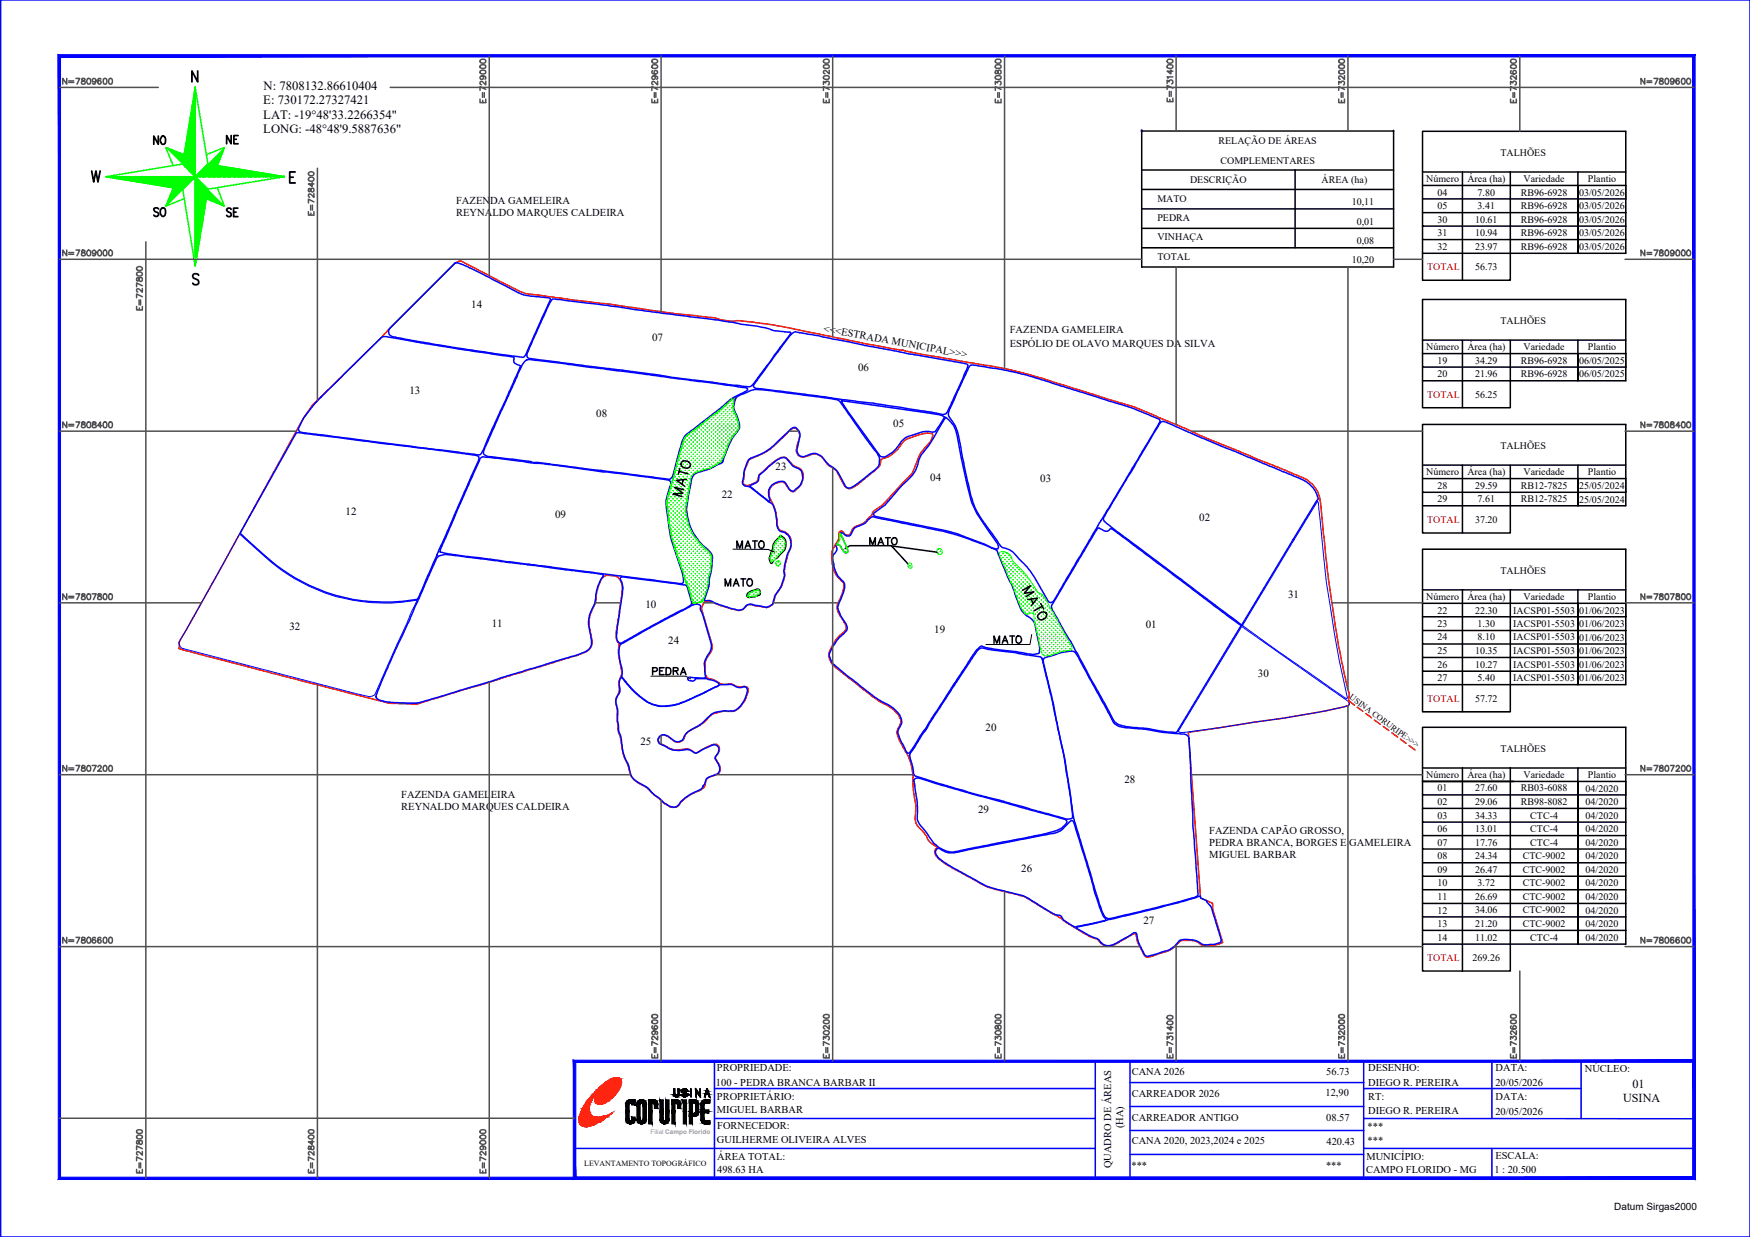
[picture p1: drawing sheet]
<svg xmlns="http://www.w3.org/2000/svg" width="297mm" height="210mm" viewBox="0 0 297 210" stroke-linecap="round" stroke-linejoin="round" font-family="sans-serif">
<defs><g id="words">
<text font-size="4.4" fill="#0f0" x="167.9" y="110.4">MATO</text>
<g font-size="4" fill="#0f0">
<text x="124.2" y="94.2">MATO</text>
<text x="122.1" y="100.5">MATO</text>
</g>
<g font-size="4">
<text x="146.8" y="93.5">MATO</text>
<text x="109.7" y="115.7">PEDRA</text>
</g>
<g font-size="2.2">
<text x="44.7" y="17.7">E: 730172.27327421</text>
<text x="44.7" y="15.3">N: 7808132.86610404</text>
<text x="44.7" y="20.1">LAT: -19°48'33.2266354&quot;</text>
<text x="44.7" y="22.5">LONG: -48°48'9.5887636&quot;</text>
</g>
<g font-size="2.1">
<text x="277.1" y="184.6">01</text>
<text x="275.5" y="187">USINA</text>
</g>
<g font-size="1.9">
<text x="80" y="52.2">14</text>
<text x="110.7" y="57.8">07</text>
<text x="145.7" y="62.9">06</text>
<text x="69.5" y="66.8">13</text>
<text x="101.2" y="70.8">08</text>
<text x="151.6" y="72.4">05</text>
<text x="131.6" y="79.7">23</text>
<text x="157.9" y="81.6">04</text>
<text x="176.6" y="81.7">03</text>
<text x="58.7" y="87.4">12</text>
<text x="94.2" y="87.9">09</text>
<text x="122.5" y="84.4">22</text>
<text x="203.6" y="88.4">02</text>
<text x="218.6" y="101.4">31</text>
<text x="49.1" y="106.9">32</text>
<text x="83.5" y="106.3">11</text>
<text x="109.5" y="103.1">10</text>
<text x="158.6" y="107.4">19</text>
<text x="194.5" y="106.6">01</text>
<text x="113.4" y="109.3">24</text>
<text x="213.5" y="114.9">30</text>
<text x="167.3" y="124.1">20</text>
<text x="108.7" y="126.3">25</text>
<text x="166" y="137.9">29</text>
<text x="190.9" y="132.8">28</text>
<text x="173.3" y="147.9">26</text>
<text x="194.1" y="156.8">27</text>
</g>
<g font-size="1.8">
<text x="77.4" y="34.6">FAZENDA GAMELEIRA</text>
<text x="77.4" y="36.6">REYNALDO MARQUES CALDEIRA</text>
<text x="139.7" y="56.3" transform="rotate(11 139.7 56.3)">&lt;&lt;&lt;ESTRADA MUNICIPAL&gt;&gt;&gt;</text>
<text x="171.4" y="56.6">FAZENDA GAMELEIRA</text>
<text x="171.4" y="58.9">ESPÓLIO DE OLAVO MARQUES DA SILVA</text>
<text x="68.1" y="135.4">FAZENDA GAMELEIRA</text>
<text x="68.1" y="137.4">REYNALDO MARQUES CALDEIRA</text>
<text x="205.3" y="141.6">FAZENDA CAPÃO GROSSO,</text>
<text x="205.3" y="143.6">PEDRA BRANCA, BORGES E GAMELEIRA</text>
<text x="205.3" y="145.6">MIGUEL BARBAR</text>
<text x="121.5" y="184.2">100 - PEDRA BRANCA BARBAR II</text>
<text x="121.7" y="181.8">PROPRIEDADE:</text>
<text x="192.1" y="182.5">CANA 2026</text>
<text x="225" y="186">12,90</text>
<text x="225.1" y="182.5">56.73</text>
<text x="232.2" y="181.8">DESENHO:</text>
<text x="232.2" y="184.2">DIEGO R. PEREIRA</text>
<text x="253.8" y="184.3">20/05/2026</text>
<text x="253.9" y="181.8">DATA:</text>
<text x="269" y="182">NÚCLEO:</text>
<text x="121.7" y="186.6">PROPRIETÁRIO:</text>
<text x="121.7" y="188.9">MIGUEL BARBAR</text>
<text x="121.7" y="191.5">FORNECEDOR:</text>
<text x="190.7" y="191.5" transform="rotate(-90 190.7 191.5)">(HA)</text>
<text x="192.1" y="186.1">CARREADOR 2026</text>
<text x="192.1" y="190.2">CARREADOR ANTIGO</text>
<text x="225.1" y="190.2">08.57</text>
<text x="232.1" y="191.7">***</text>
<text x="232.2" y="186.6">RT:</text>
<text x="232.2" y="189.1">DIEGO R. PEREIRA</text>
<text x="253.8" y="189.1">20/05/2026</text>
<text x="253.9" y="186.6">DATA:</text>
<text x="121.7" y="194">GUILHERME OLIVEIRA ALVES</text>
<text x="121.7" y="196.8">ÁREA TOTAL:</text>
<text x="192.1" y="194.1">CANA 2020, 2023,2024 e 2025</text>
<text x="225.2" y="194.2">420.43</text>
<text x="231.9" y="196.8">MUNICÍPIO:</text>
<text x="232.1" y="194.2">***</text>
<text x="253.8" y="196.6">ESCALA:</text>
<text x="121.7" y="199.1">498.63 HA</text>
<text x="188.6" y="198.2" transform="rotate(-90 188.6 198.2)">QUADRO DE ÁREAS</text>
<text x="192.1" y="198.3">***</text>
<text x="225.1" y="198.3">***</text>
<text x="231.9" y="199.1">CAMPO FLORIDO - MG</text>
<text x="253.6" y="199.1">1 : 20.500</text>
</g>
<g font-size="1.7">
<text x="206.8" y="24.5">RELAÇÃO DE ÁREAS</text>
<text x="207.2" y="27.8">COMPLEMENTARES</text>
<text x="254.7" y="26.4">TALHÕES</text>
<text x="196.5" y="34.2">MATO</text>
<text x="202" y="31.1">DESCRIÇÃO</text>
<text x="224.3" y="31.1">ÁREA (ha)</text>
<text x="229.4" y="34.8">10,11</text>
<text x="242.1" y="30.9">Número</text>
<text x="244" y="35.5">05</text>
<text x="244" y="33.2">04</text>
<text x="249.1" y="30.9">Área (ha)</text>
<text x="250.8" y="35.5">3.41</text>
<text x="250.8" y="33.2">7.80</text>
<text x="258.1" y="35.5">RB96-6928</text>
<text x="258.1" y="33.2">RB96-6928</text>
<text x="258.6" y="30.9">Variedade</text>
<text x="268" y="35.5">03/05/2026</text>
<text x="268" y="33.2">03/05/2026</text>
<text x="269.5" y="30.9">Plantio</text>
<text x="196.5" y="37.5">PEDRA</text>
<text x="196.5" y="40.8">VINHAÇA</text>
<text x="230.3" y="41.4">0,08</text>
<text x="230.3" y="38.1">0,01</text>
<text x="244" y="40.1">31</text>
<text x="244" y="37.8">30</text>
<text x="250.4" y="40.1">10.94</text>
<text x="250.4" y="37.8">10.61</text>
<text x="258.1" y="40.1">RB96-6928</text>
<text x="258.1" y="37.8">RB96-6928</text>
<text x="268" y="40.1">03/05/2026</text>
<text x="268" y="37.8">03/05/2026</text>
<text x="196.5" y="44.1">TOTAL</text>
<text x="229.4" y="44.7">10,20</text>
<text x="244" y="42.4">32</text>
<text x="250.4" y="42.4">23.97</text>
<text x="250.4" y="45.8">56.73</text>
<text x="258.1" y="42.4">RB96-6928</text>
<text x="268" y="42.4">03/05/2026</text>
<text x="242.1" y="59.4">Número</text>
<text x="249.1" y="59.4">Área (ha)</text>
<text x="254.7" y="55">TALHÕES</text>
<text x="258.6" y="59.4">Variedade</text>
<text x="269.5" y="59.4">Plantio</text>
<text x="244" y="61.7">19</text>
<text x="244" y="64">20</text>
<text x="250.4" y="61.7">34.29</text>
<text x="250.4" y="64">21.96</text>
<text x="258.1" y="61.7">RB96-6928</text>
<text x="258.1" y="64">RB96-6928</text>
<text x="268" y="61.7">06/05/2025</text>
<text x="268" y="64">06/05/2025</text>
<text x="250.4" y="67.5">56.25</text>
<text x="254.7" y="76.2">TALHÕES</text>
<text x="242.1" y="80.7">Número</text>
<text x="244" y="82.9">28</text>
<text x="249.1" y="80.7">Área (ha)</text>
<text x="250.4" y="82.9">29.59</text>
<text x="258.1" y="82.9">RB12-7825</text>
<text x="258.6" y="80.7">Variedade</text>
<text x="268" y="82.9">25/05/2024</text>
<text x="269.5" y="80.7">Plantio</text>
<text x="244" y="85.2">29</text>
<text x="250.4" y="88.7">37.20</text>
<text x="250.8" y="85.2">7.61</text>
<text x="258.1" y="85.2">RB12-7825</text>
<text x="268" y="85.3">25/05/2024</text>
<text x="242.1" y="101.8">Número</text>
<text x="249.1" y="101.8">Área (ha)</text>
<text x="254.7" y="97.3">TALHÕES</text>
<text x="258.6" y="101.8">Variedade</text>
<text x="269.5" y="101.8">Plantio</text>
<text x="244" y="106.4">23</text>
<text x="244" y="104.1">22</text>
<text x="250.4" y="104.1">22.30</text>
<text x="250.8" y="106.4">1.30</text>
<text x="256.9" y="106.4">IACSP01-5503</text>
<text x="256.9" y="104.1">IACSP01-5503</text>
<text x="268" y="106.4">01/06/2023</text>
<text x="268" y="104.1">01/06/2023</text>
<text x="244" y="113.3">26</text>
<text x="244" y="111">25</text>
<text x="244" y="108.7">24</text>
<text x="250.4" y="113.3">10.27</text>
<text x="250.4" y="111">10.35</text>
<text x="250.8" y="108.7">8.10</text>
<text x="256.9" y="113.3">IACSP01-5503</text>
<text x="256.9" y="111">IACSP01-5503</text>
<text x="256.9" y="108.7">IACSP01-5503</text>
<text x="268" y="113.3">01/06/2023</text>
<text x="268" y="111">01/06/2023</text>
<text x="268" y="108.7">01/06/2023</text>
<text x="244" y="115.6">27</text>
<text x="250.4" y="119.1">57.72</text>
<text x="250.8" y="115.6">5.40</text>
<text x="256.9" y="115.6">IACSP01-5503</text>
<text x="268" y="115.6">01/06/2023</text>
<text x="254.7" y="127.6">TALHÕES</text>
<text x="242.1" y="132">Número</text>
<text x="244" y="136.6">02</text>
<text x="244" y="134.3">01</text>
<text x="249.1" y="132">Área (ha)</text>
<text x="250.4" y="136.6">29.06</text>
<text x="250.4" y="134.3">27.60</text>
<text x="258.1" y="136.6">RB98-8082</text>
<text x="258.1" y="134.3">RB03-6088</text>
<text x="258.6" y="132">Variedade</text>
<text x="269.1" y="136.6">04/2020</text>
<text x="269.1" y="134.3">04/2020</text>
<text x="269.5" y="132">Plantio</text>
<text x="244" y="143.5">07</text>
<text x="244" y="141.2">06</text>
<text x="244" y="138.9">03</text>
<text x="250.4" y="143.5">17.76</text>
<text x="250.4" y="141.2">13.01</text>
<text x="250.4" y="138.9">34.33</text>
<text x="259.7" y="143.5">CTC-4</text>
<text x="259.7" y="141.2">CTC-4</text>
<text x="259.7" y="138.9">CTC-4</text>
<text x="269.1" y="143.5">04/2020</text>
<text x="269.1" y="141.2">04/2020</text>
<text x="269.1" y="138.9">04/2020</text>
<text x="244" y="148.1">09</text>
<text x="244" y="145.8">08</text>
<text x="250.4" y="148.1">26.47</text>
<text x="250.4" y="145.8">24.34</text>
<text x="258.5" y="148.1">CTC-9002</text>
<text x="258.5" y="145.8">CTC-9002</text>
<text x="269.1" y="148.1">04/2020</text>
<text x="269.1" y="145.8">04/2020</text>
<text x="244" y="155">12</text>
<text x="244" y="152.7">11</text>
<text x="244" y="150.4">10</text>
<text x="250.4" y="155">34.06</text>
<text x="250.4" y="152.7">26.69</text>
<text x="250.8" y="150.4">3.72</text>
<text x="258.5" y="155">CTC-9002</text>
<text x="258.5" y="152.7">CTC-9002</text>
<text x="258.5" y="150.4">CTC-9002</text>
<text x="269.1" y="155">04/2020</text>
<text x="269.1" y="152.7">04/2020</text>
<text x="269.1" y="150.4">04/2020</text>
<text x="244" y="159.6">14</text>
<text x="244" y="157.3">13</text>
<text x="250.4" y="159.6">11.02</text>
<text x="250.4" y="157.3">21.20</text>
<text x="258.5" y="157.3">CTC-9002</text>
<text x="259.7" y="159.6">CTC-4</text>
<text x="269.1" y="159.6">04/2020</text>
<text x="269.1" y="157.3">04/2020</text>
<text x="250" y="163">269.26</text>
<text x="274" y="205.2">Datum Sirgas2000</text>
</g>
<g font-size="1.7" fill="#f00">
<text x="242.2" y="45.9">TOTAL</text>
<text x="242.2" y="67.5">TOTAL</text>
<text x="242.2" y="88.7">TOTAL</text>
<text x="242.2" y="119.1">TOTAL</text>
<text x="242.2" y="163.1">TOTAL</text>
</g>
<text font-size="1.4" x="229" y="118.5" transform="rotate(36 229 118.5)">USINA CORURIPE&gt;&gt;&gt;</text>
<text font-size="1.3" x="99.2" y="197.9">LEVANTAMENTO TOPOGRÁFICO</text>
<text font-size="1.1" fill="#989898" x="110.4" y="192.4">Filial Campo Florido</text>
</g></defs>
<!-- layer: 0114000100 -->
<path d="M53 68.8l11.8-11.6 12.4-12.6 .9-.4 9.3 4.8a6.8 6.8 0 0 0 3.9 1.1l5.8 .8 6.5 .7 9.7 1.5 4.8 .5a21.6 21.6 0 0 1 4.7 .7l1.2 .2a30.3 30.3 0 0 1 6.6 .5l3.2 .6 13 2.7 24.9 4.5 5.4 1.4 11.6 3.7a60.1 60.1 0 0 1 9.9 3.7l6.4 2.8 13.8 5.7a12.6 12.6 0 0 1 4 2.1 6.9 6.9 0 0 1 1.5 4.8l1 10 1.3 9.2 1.2 6.3 1.2 5.2-.1 .9 .2 .9-.2 .2a117.3 117.3 0 0 1-16.2 2.9l-11 1.7 2.1 28.1 2 .9 .1 1.1 1.6 5.5-.6 .3-1.1 .2a2.94 2.94 0 0 1-2.2-.3 3.7 3.7 0 0 0-3.4-.3l-.7 .7-.9 .7-3.5 1.2a1.02 1.02 0 0 1-1.2-1l-.3-.5a5.1 5.1 0 0 1-.8-2.4 1.83 1.83 0 0 0-1.5 .6l-1.9 1.1a1.92 1.92 0 0 1-2.9-.6l-.4-.3a21.5 21.5 0 0 1-5.2-2.8l-1.4-1.1-.8-.3-2.6-1.6a10.9 10.9 0 0 0-5.3-2.1 15.2 15.2 0 0 1-6.3-2.6l-1.7-.9a15.5 15.5 0 0 1-3.9-2.6 .91 .91 0 0 1 .1-1.4l.1-.1-1.1-.7-.5-.6a5.4 5.4 0 0 0-1.6-2.2l-.4-.6-.2-.8 .2-2.1-.2-.8a17.4 17.4 0 0 1-.3-4.7 11.5 11.5 0 0 0-2.1-5.2l-.4-.9a1.97 1.97 0 0 1 .3-2.2 1.58 1.58 0 0 0-.4-1.8 9.6 9.6 0 0 0-3.3-2.3l-6.7-5.2a2.94 2.94 0 0 1-1.7-2.9 8 8 0 0 1 2.8-3.9 1.17 1.17 0 0 0-.3-1.3l-.6-1.1a2.51 2.51 0 0 1 .1-3.1l.3-.8a1.66 1.66 0 0 0-.1-1.9 5.4 5.4 0 0 1-1.5-5.5l.2-.5a3.3 3.3 0 0 0 .8-2.3l.1-.2a.57 .57 0 0 1 .9 .4 .67 .67 0 0 0 .7 .2 .67 .67 0 0 0 .4-.6 2.3 2.3 0 0 1 1.8-1.3l1.6-1.4 .3-.6a12.8 12.8 0 0 0 3.5-3.3l3.2-3.4 1.4-3.4 1.6-1.8 .5-1.2-.2-.2-.8-.1-2.3 .6a3.6 3.6 0 0 0-2.7 2.2 5.2 5.2 0 0 1-2.6 1.6l-.3 .1a2.15 2.15 0 0 1-1 1.9l-3.6 2.8a1.03 1.03 0 0 1-1.5-.2l-1.3-2.5-.6-.5a4.4 4.4 0 0 1-2-2l-1.1-.5-.7 .1a1.8 1.8 0 0 1-2.3 0 1.65 1.65 0 0 1-.1-1.6 2.78 2.78 0 0 0 .3-2.2 .8 .8 0 0 0-.7-.7 .8 .8 0 0 0-.8 .4l-.8 .8a13.6 13.6 0 0 1-3.9 3.2l-2.2 .9-.3 .6a8.4 8.4 0 0 0-.8 3.5l.6 .4 .6-.1a1.73 1.73 0 0 0 1.3-.8l.2-.9 .8-.7a9.5 9.5 0 0 1 3.1-2.3h.5l.4 .2 1.2 1.3a1.83 1.83 0 0 1 1.5 1.3 2.89 2.89 0 0 1-1.7 3.1 2.37 2.37 0 0 1-1.3-1.4 .98 .98 0 0 0-1.2-.2 1.89 1.89 0 0 0-1.3 2.9 9 9 0 0 1 1.1 4.4 1.17 1.17 0 0 0 1.3 1 2.44 2.44 0 0 1 .7 3.5 10.3 10.3 0 0 0-.7 3.6v.4l-.4 1.4-.7 1.2a5.6 5.6 0 0 0-1 2.3l-.2 .2a1.43 1.43 0 0 1-1.7 .1l-1.6-.3a1.55 1.55 0 0 0-1.5 .8 3.8 3.8 0 0 1-2.3-.2l-1.4-.4-1.7-.8h-.6a.59 .59 0 0 0-.7 .4 1.38 1.38 0 0 0-.2 1.5l1.5 5a2.04 2.04 0 0 1-.5 2.4 2.69 2.69 0 0 0-.5 2.3 1.29 1.29 0 0 0 1.1 1.6l1.1 .6a2.73 2.73 0 0 0 2.2 .2l.3 .1a2.57 2.57 0 0 0 2 .4 .66 .66 0 0 1 .5 1 4.2 4.2 0 0 1-2.5 3.2h-.6a4.8 4.8 0 0 0-2.8 .5l-.3 .2a9.9 9.9 0 0 1-3.8 2.7l-.6 .6-.1 .4a1.22 1.22 0 0 1-2.1 .4l-.8-.6a.89 .89 0 0 0-1.2 0 .89 .89 0 0 0-.1 1.2 6.7 6.7 0 0 0 2.9 1.2l1.5-.2a2.53 2.53 0 0 1 1.7 .7l3-1.5a.84 .84 0 0 1 .9 .4 .84 .84 0 0 1-.1 1l-.1 .2a.77 .77 0 0 0 0 1.4l.4 .6v.6a1.05 1.05 0 0 1-1 1.1l-1.2 .5-.6 1.6-1.8 .9a6.7 6.7 0 0 0-2.6 2.2 1.75 1.75 0 0 1-2-.3l-2-1.7a6.3 6.3 0 0 0-2.4-1.8 3.3 3.3 0 0 1-1.9-2.9 9.3 9.3 0 0 1-1.3-4.3l-.5-2.1-.2-3.5a2.55 2.55 0 0 1 .3-2.6l.1-1a3.2 3.2 0 0 1 .4-2.2l-.1-1.2a11.5 11.5 0 0 1-.4-4.1 3.4 3.4 0 0 1-.2-2.9l.7-5.4a2.46 2.46 0 0 0-1.1-3.1h-.4a1.64 1.64 0 0 0-2.2 1.2l-.5 1.4-.1 .9a5 5 0 0 1-.8 2.6 5.2 5.2 0 0 0-.1 3.9 2.67 2.67 0 0 1-.3 2.6 13.8 13.8 0 0 1-4.5 1.6l-12 3.8-9.9 2.9a11.3 11.3 0 0 1-3.3 .9l-1.9-.1a11.7 11.7 0 0 1-5-.8l-33-8.5v-1.1l.2-.5 7-12.3 13.9-25.2z" fill="none" stroke="#f00" stroke-width=".25"/>
<!-- layer: 0114000100032 -->
<path d="M40.7 90.6l4.1 3.7a30 30 0 0 0 26 7.6l-7.2 16-.4 .2-.6 .1-2-.5-29.8-7.7-.3-.4-.1-.6 .2-.5z" fill="none" stroke="#00f" stroke-width=".17"/>
<!-- layer: 0114000100004 -->
<path d="M160.5 70.8a4.6 4.6 0 0 1 2 3.3l.6 3.5 1.8 7.6 .9 1.9 3.6 5.2 .1 .6-.1 .2-1-.1a37.7 37.7 0 0 0-12-3.8l-8-1.7-.2-.4 2-1.4 2.8-3.3a6.7 6.7 0 0 0 2.9-4.3l.5-.9 1.3-1.7z" fill="none" stroke="#00f" stroke-width=".25"/>
<!-- layer: 0114000100005 -->
<path d="M142.8 68.1l.1-.1 14.4 2 2.1 .4 .9 .4-1.6 2.5h-.4a4.4 4.4 0 0 0-3.3 .5 3.2 3.2 0 0 0-2.5 1.8 4.6 4.6 0 0 1-2.5 2l-.6-.2z" fill="none" stroke="#00f" stroke-width=".25"/>
<!-- layer: 0114000100031 -->
<path d="M223.6 85.1l.2 .4a206 206 0 0 0 4.9 33h-.2l-2.2-1.5-15.4-10.9z" fill="none" stroke="#00f" stroke-width=".17"/>
<!-- layer: 0114000100030 -->
<path d="M210.8 106.3l18.2 12.8 .1 .4-.2 .2a117.3 117.3 0 0 1-16.2 2.9l-11.5 1.7h-.8l-.4-.2z" fill="none" stroke="#00f" stroke-width=".17"/>
<path d="M116.5 74l5.9-4.5 1.3-1.3 1.1-.7a3.2 3.2 0 0 0 .2 3.4l.3 .9a1.12 1.12 0 0 1-.3 1.4 13.4 13.4 0 0 0-2.2 4.5l-.1 .3a.71 .71 0 0 1-.8 .7 9.9 9.9 0 0 1-3.4 1.4 1.76 1.76 0 0 0-1.3 1.7l-.4 2a9.2 9.2 0 0 0 3.5 9.9 2.35 2.35 0 0 1 .4 2.2 4.4 4.4 0 0 1-.4 2 6.8 6.8 0 0 1-.6 3.2l-.2 .8-.3 .2-1.6 .4-.7-2.7-.8-2.1-.3-1.1-.9-2.6a19.6 19.6 0 0 1-1.3-5.7l-.2-1a8.9 8.9 0 0 1 .6-5.2l1.1-4.2 .6-1.9a4.7 4.7 0 0 1 .8-2zM131.6 95.4l.3-.2a.44 .44 0 0 1 .5 .1 .44 .44 0 0 1 .1 .5l-.4 .3h-.2l-.3-.5zM131.7 91.9l.9-.9 .6 .6a2.15 2.15 0 0 1-.9 2.6l-1.3 1.3-.3-.8a4.9 4.9 0 0 0 .6-2.2z" fill="none" stroke="#0f0" stroke-width=".25"/>
<!-- layer: FOLHA -->
<g fill="#00f" stroke="#00f" stroke-width=".17">
<path d="M9.9 9.3l.4 .4 277.4-.4zM10.3 9.7l277.4-.4-.4 .4zM287.3 9.7l.4 190.4v-190.8zM287.3 9.7l.4 190.4-.4-.4zM9.9 200.1h277.8l-.4-.4zM9.9 200.1l.4-.4h277zM9.9 9.3v190.8l.4-.4zM9.9 9.3l.4 .4v190z"/>
<path d="M97.3 179.9l.4 .4 190-.4zM97.7 180.3l190-.4-.4 .4zM287.7 179.9l-.4 .4 .4 19.8zM287.3 180.3l.4 19.8-.4-.4zM97.3 200.1h190.4l-.4-.4zM97.3 200.1l.4-.4h189.6zM97.3 179.9v20.2l.4-.4zM97.3 179.9l.4 .4v19.4z"/>
</g>
<g fill="none" stroke="#00f" stroke-width=".25">
<path d="M.1 0h296.9v209.9h-296.9zM97.5 194.9h88.4M121.3 180.1v19.8M121.3 189.8h64.6M121.3 184.7h64.6M185.9 180.1v19.8M191.8 180.1v19.9M191.8 183.7h39.7M191.8 187.8h39.7M191.8 191.8h39.7M191.8 195.9h39.7M231.5 180.1v19.8"/>
<path d="M231.5 194.9h56M231.5 189.8h56M231.5 184.7h36.8M253.2 180.1v9.6M253.2 194.9v5M268.4 180.1v9.7"/>
</g>
<!-- layer: PDF_SETA_NORTE -->
<g fill="none" stroke="#0f0" stroke-width=".25">
<path d="M33.1 14.9h.1M33.1 14.8v30.3M33.1 15h.1M33.1 15.1v.1M33.1 15.3l-.1 .1M33.1 15.4l-.1 .2M33.1 15.6l-.1 .1M33.1 15.7l-.1 .1M33.1 15.8l-.1 .2M33.1 15.9l-.2 .3M33.1 16.1l-.2 .3M33.1 16.2l-.2 .3"/>
<path d="M33.1 16.4l-.3 .3M33.1 16.5l-.3 .3M33.1 16.6l-.3 .4M33.1 16.7l-.3 .5M33.1 16.9l-.3 .4M33.1 17l-.4 .5M33.1 17.2l-.4 .4M33.1 17.3l-.4 .5M33.1 17.4l-.5 .6M33.1 17.5l-.5 .6M33.1 17.7l-.5 .6M33.1 17.8l-.5 .6"/>
<path d="M33.1 18l-.6 .6M33.1 18.1l-.6 .7M33.1 18.2l-.6 .7M33.1 18.3l-.7 .8M33.1 18.5l-.7 .7M33.1 18.6l-.7 .8M33.1 18.8l-.7 .8M33.1 18.9l-.8 .8M33.1 19l-.8 .9M33.1 19.1l-.8 .9M33.1 19.3l-.9 .9M33.1 19.4l-.9 1"/>
<path d="M33.1 19.6l-.9 .9M33.1 19.7l-.9 1M33.1 19.8l-.9 1M33.1 20l-1 1M18 30h30.3M18.2 30h-.1M18.3 30h.1M18.4 30v.1M18.6 30l-.1 .1M18.7 30l-.1 .1M18.9 30l-.2 .1M19 30l-.1 .1"/>
<path d="M19.1 30l-.1 .2M19.2 30l-.1 .2M19.4 30l-.2 .2M19.5 30l-.2 .2M19.7 30l-.3 .2M19.8 30l-.3 .2M19.9 30l-.2 .2M20.1 30l-.3 .3M20.2 30l-.3 .3M20.3 30l-.3 .3M20.5 30l-.4 .3M20.6 30l-.4 .4"/>
<path d="M20.7 30l-.4 .4M20.9 30l-.4 .4M21 30l-.4 .4M21.1 30l-.4 .4M21.2 30l-.4 .5M21.4 30l-.5 .5M21.5 30l-.5 .5M21.7 30l-.6 .5M21.8 30l-.6 .5M21.9 30l-.5 .5M22 30l-.5 .5M22.2 30l-.6 .6"/>
<path d="M22.3 30l-.6 .6M22.5 30l-.7 .6M22.6 30l-.7 .6M22.7 30l-.7 .6M22.8 30l-.6 .7M23 30l-.7 .7M23.1 30l-.7 .7M23.3 30l-.8 .7M23.4 30l-.8 .7M23.5 30l-.8 .8M23.7 30l-.9 .8M23.8 30l-.8 .8"/>
<path d="M23.9 30l-.8 .8M24.1 30l-.9 .9M24.2 30l-.9 .9M24.3 30l-.9 .9M24.5 30l-1 .9M24.6 30l-.9 .9M24.8 30l-1 1M24.9 30l-1 1M25 30l-1 1M25.1 30l-1 1M25.3 30l-1.1 1M25.4 30l-1 1"/>
<path d="M25.5 30l-1 1M25.7 30l-1.1 1.1M25.8 30l-1.1 1.1M25.9 30l-1.1 1.1M26.1 30l-1.2 1.1M26.2 30l-1.2 1.1M26.3 30l-1.1 1.2M26.5 30l-1.2 1.2M26.6 30l-1.2 1.2M26.7 30l-1.2 1.2M26.9 30l-1.3 1.3M27 30l-1.2 1.3"/>
<path d="M27.1 30l-1.2 1.3M27.2 30l-1.2 1.3M27.4 30l-1.3 1.3M27.5 30l-1.3 1.3M27.7 30l-1.4 1.3M27.8 30l-1.4 1.4M27.9 30l-1.3 1.4M28.1 30l-1.4 1.4M28.2 30l-1.4 1.4M28.3 30l-1.4 1.4M28.4 25.1l2.6 2.6M28.5 30l-1.5 1.5"/>
<path d="M28.6 30l-1.5 1.5M28.6 25.2l2.5 2.4M28.7 30l-1.5 1.5M28.8 25.3l2.3 2.2M28.9 30l-1.5 1.6M29 30l-1.5 1.6M29.1 25.3l2 2.1 2-2.1M29.2 30l-1.6 1.6M29.3 30l-1.6 1.6M29.3 25.4l1.8 1.9M29.4 30l-1.6 1.6M29.4 31.9h.1"/>
<path d="M29.4 25.5l1.7 1.6M29.5 30l-1.6 1.6M29.7 30l-1.7 1.6M29.7 31.9l-.5 .5M29.8 30l-1.7 1.7M29.9 25.7l1.2 1.2M30 30l-1.7 1.7M30.1 30l-1.7 1.7M30.1 25.8l1 1.1M30.2 30l-1.7 1.7M30.3 30l-1.7 1.8M30.3 25.9l.9 .8"/>
<path d="M30.5 30l-1.8 1.8M30.6 26l.6 .6M30.6 30l-1.8 1.8M30.6 32.1l-2.2 2.2M30.7 30l-1.8 1.8M30.8 26l.4 .5M30.9 30l-1.8 1.8M31 26.1l.2 .3M31 30l-1.8 1.8M31.1 30l-1.8 1.8M31.3 26.3l-3.2-1.3 1.3 3.1M31.3 33.7l-3.2 1.3"/>
<path d="M31.3 30l-1.9 1.9-1.3 3.1 5-5M31.4 30l-2.1 2.1M31.6 30l-2 1.9M31.7 30l-2.5 2.6M31.9 30l-2.8 2.8M32 30l-3.1 3M32.1 30l-3.2 3.2M32.2 30l-3.4 3.5M32.4 30l-3.7 3.7M32.5 30l-3.9 3.9M32.7 30l-4.2 4.1M32.8 30l-2.1 2.1"/>
<path d="M32.9 30l-4.6 4.5M33 30l-4.7 4.7M33.1 34.6l2.1-2.1 2.3 2.2M33.1 34.4l2.1-2.1 2.5 2.5M33.1 30h.1M33.1 24.4l-1.8 1.9-.1-.1M33.1 25.1l-2 2-1.4-1.5M33.1 25.8l-2.1 2 2.1 2.2-2.1 2.1M33.1 20.1l-1 1M33.1 20.2l-1 1.1M33.1 20.4l-1.1 1.1M33.1 20.5l-1.1 1.1"/>
<path d="M33.1 20.6l-1.1 1.2M33.1 20.8l-1.1 1.1M33.1 20.9l-1.2 1.2M33.1 21l-1.2 1.3M33.1 21.1l-1.2 1.3M33.1 21.3l-1.2 1.3M33.1 21.4l-1.2 1.3M33.1 21.6l-1.3 1.3M33.1 21.7l-1.3 1.4M33.1 21.8l-1.3 1.4M33.1 21.9l-1.4 1.5M33.1 22.1l-1.4 1.5"/>
<path d="M33.1 22.2l-1.4 1.5M33.1 22.4l-1.4 1.5M33.1 22.5l-1.4 1.5M33.1 22.6l-1.5 1.6M33.1 22.7l-1.5 1.7M33.1 22.9l-1.6 1.6M33.1 23l-1.6 1.7M33.1 23.2l-1.6 1.7M33.1 23.3l-1.7 1.7M33.1 23.5l-1.7 1.7M33.1 23.6l-1.7 1.7M33.1 23.7l-1.7 1.8"/>
<path d="M33.1 23.9l-1.7 1.8M33.1 24l-1.8 1.8M33.1 24.1l-1.8 1.9M33.1 24.3l-1.8 1.8M33.1 24.5l-1.9 2M33.1 24.7l-1.9 1.9M33.1 24.8l-1.9 2M33.1 24.9l-2 2M33.1 25.2l-2 2.1M33.1 25.5l-2 2.1M33.1 25.6l-2.1 2.1M33.1 25.9l-2 2"/>
<path d="M33.1 26l-2 2M33.1 26.1l-1.9 1.9M33.1 26.3l-1.8 1.8M33.1 26.4l-1.7 1.8M33.1 26.6l-1.7 1.7M33.1 26.7l-1.6 1.6M33.1 26.8l-1.6 1.6M33.1 26.9l-1.4 1.6M33.1 27.1l-1.4 1.4M33.1 27.2l-1.3 1.4M33.1 27.4l-1.3 1.3M33.1 27.5l-1.2 1.2"/>
<path d="M33.1 27.6l-1.2 1.2M33.1 27.7l-1.1 1.1M33.1 27.9l-1 1.1M33.1 28l-.9 1M33.1 28.2l-.9 .9M33.1 28.3l-.8 .8M33.1 28.4l-.8 .8M33.1 28.5l-.7 .8M33.1 28.7l-.6 .7M33.1 28.8l-.5 .6M33.1 29l-.5 .5M33.1 29.1l-.4 .4"/>
<path d="M33.1 29.2l-.3 .4M33.1 29.4l-.3 .2M33.1 29.5l-.2 .2M33.1 29.6l-.1 .2M33.1 29.7l-.1 .2M33.1 29.9h.1M33.2 30.1l-.1 .1M33.3 30.2l-.2 .1M33.4 30.2l-.3 .2M33.4 30.3l-.3 .2M33.5 30.3l-.4 .4M33.6 30.4l-.5 .4"/>
<path d="M33.6 30.5l-.5 .5M33.7 30.5l-.6 .6M33.8 30.6l-.7 .6M33.8 30.7l-.7 .6M33.9 30.7l-.8 .8M33.9 30.8l-.8 .8M34 39.8l-.9 .9M34 39.7l-.9 .9M34 30.9l-.9 .9M34.1 39.6l-1 .9M34.1 39.4l-1 1M34.1 31l-1 .9"/>
<path d="M34.1 39.2l-1 1M34.1 39l-1 1.1M34.1 38.9l-1 1M34.1 31l-1 1M34.2 38.7l-1.1 1.1M34.2 38.6l-1.1 1.1M34.2 31.1l-1.1 1M34.3 38.5l-1.2 1.1M34.3 38.2l-1.2 1.2M34.3 38.1l-1.2 1.2M34.3 31.1l-1.2 1.2M34.4 37.9l-1.3 1.2"/>
<path d="M34.4 37.8l-1.3 1.2M34.4 31.2l-1.3 1.2M34.4 37.6l-1.3 1.3M34.4 37.4l-1.3 1.3M34.4 37.3l-1.3 1.3M34.4 31.3l-1.3 1.3M34.5 37.1l-1.4 1.4M34.5 37l-1.4 1.3M34.5 31.3l-1.4 1.4M34.5 36.8l-1.4 1.4M34.5 36.6l-1.4 1.5M34.6 36.5l-1.5 1.4"/>
<path d="M34.6 31.4l-1.5 1.4M34.6 36.3l-1.5 1.5M34.6 36.2l-1.5 1.4M34.6 31.5l-1.5 1.4M34.7 36l-1.6 1.5M34.7 35.9l-1.6 1.5M34.7 35.7l-1.6 1.5M34.7 31.6l-1.6 1.5M34.7 35.5l-1.6 1.6M34.7 35.4l-1.6 1.6M34.7 31.6l-1.6 1.6M34.8 35.2l-1.7 1.6"/>
<path d="M34.8 35.1l-1.7 1.6M34.8 34.9l-1.7 1.6M34.8 34.7l-1.7 1.7M34.8 31.7l-1.7 1.7M34.9 34.6l-1.8 1.7M34.9 31.8l-1.8 1.7M34.9 34.4l-1.8 1.8M34.9 34.3l-1.8 1.7M35 34.1l-1.9 1.8M35 33.9l-1.9 1.8M35 31.8l-1.9 1.8M35 26.3l3.1-1.3-1.2 3.1"/>
<path d="M35 33.8l-1.9 1.8M35 31.9l-1.9 1.9M35 33.7l.1 .1M35 33.6l-1.9 1.9M35 33.6l.3 .2M35.1 33.3l-2 1.9M35.1 31.9l-2 2M35.1 33.4l.6 .6M35.1 33.2l.9 .9M35.2 32.9l-2.1 2.1M35.2 32l-2.1 2M35.2 33l1.2 1.3"/>
<path d="M35.2 32.9l1.4 1.4M35.2 32.8l-2.1 2M35.2 32.8l1.7 1.6M35.2 32.6l2 2M35.2 32.1l-2.1 2.1M35.3 27.8l-2.2 2.2 2.2 2.1-2.2 13-2.1-13-13-2.1 13-2.2 2.1-13 2.2 13 13 2.2-13 2.1M35.3 32.1l-2.2 2.2M35.3 32.2l2.6 2.7M35.3 27.8l-2.1 2.2M35.4 27.9l-2.1 2.1M35.5 33.9l-.5-.4-1.9 1.9M35.5 27.9l-2 2.1"/>
<path d="M35.6 27.9l-2 2.1M35.8 27.9l-2.1 2.1M35.9 27.9l-2 2.1M36 28l-2 2M36.1 28l-2 2M36.2 34.2l-1.1-1.1-2 2M36.2 28l-1.9 2M36.4 28l-2 2M36.5 28l-2 2M36.6 28l-1.9 2M36.7 28l-1.9 2M36.8 28.1l-1.9 1.9"/>
<path d="M36.9 31.9l1.2 3.1-3.1-1.3M36.9 28v.1M36.9 28.1l-1.9 1.9M37 27.8l-.3 .2M37 34.5l-1.8-1.8-2.1 2M37 28.2l-1.8 1.8M37.1 27.6l-.5 .4M37.2 28.2l-1.9 1.8M37.2 27.4l-.7 .6M37.2 27.1l-.8 .9M37.3 28.2l-1.8 1.8M37.3 26.9l-1 1.1"/>
<path d="M37.4 28.2l-1.8 1.8M37.4 26.7l-1.2 1.3M37.5 28.2l-1.8 1.8M37.5 26.6l-1.4 1.4M37.6 28.3l-1.8 1.7M37.6 26.3l-1.6 1.7M37.7 26.1l-1.9 1.8M37.7 28.3l-1.7 1.7M37.8 25.9l-2.1 2M37.9 28.3l-1.8 1.7M37.9 25.7l-2.3 2.2M38 28.3l-1.7 1.7"/>
<path d="M38 25.4l-2.5 2.5M38 25.2l-2.6 2.7M38.1 28.3l-1.7 1.7M38.2 28.3l-1.7 1.7M38.3 28.3l-1.7 1.7M38.4 28.4l-1.6 1.6M38.6 28.4l-1.7 1.6M38.7 28.4l-1.6 1.6M38.8 28.4l-1.6 1.6M38.9 28.4l-1.6 1.6M39 28.5l-1.5 1.5M39.1 28.5l-1.5 1.5"/>
<path d="M39.2 28.5l-1.5 1.5M39.3 28.5l-1.4 1.5M39.5 28.5l-1.5 1.5M39.6 28.5l-1.5 1.5M39.7 28.5l-1.4 1.5M39.8 28.6l-1.4 1.4M39.9 28.6l-1.3 1.4M40 28.6l-1.3 1.4M40.1 28.6l-1.3 1.4M40.3 28.7l-1.4 1.3M40.4 28.7l-1.3 1.3M40.5 28.7l-1.3 1.3"/>
<path d="M40.6 28.7l-1.3 1.3M40.7 28.7l-1.2 1.3M40.8 28.8l-1.2 1.2M40.9 28.8l-1.2 1.2M41 28.8l-1.1 1.2M41.2 28.8l-1.2 1.2M41.3 28.8l-1.2 1.2M41.4 28.8l-1.1 1.2M41.5 28.8l-1.1 1.2M41.6 28.9l-1.1 1.1M41.7 28.9l-1 1.1M41.9 28.9l-1.1 1.1"/>
<path d="M42 29l-1.1 1M42.1 29l-1.1 1M42.2 29l-1 1M42.3 29l-1 1M42.4 29.1l-.9 .9M42.5 29.1l-.9 .9M42.7 29.1l-1 .9M42.8 29.1l-.9 .9M42.9 29.1l-.9 .9M43 29.1l-.9 .9M43.1 29.1l-.8 .9M43.3 29.2l-.9 .8"/>
<path d="M43.4 29.2l-.9 .8M43.5 29.2l-.8 .8M43.6 29.2l-.8 .8M43.7 29.2l-.7 .8M43.8 29.3l-.7 .7M43.9 29.3l-.7 .7M44.1 29.3l-.8 .7M44.2 29.3l-.7 .7M44.3 29.3l-.7 .7M44.4 29.4l-.6 .6M44.5 29.4l-.6 .6M44.6 29.4l-.6 .6"/>
<path d="M44.8 29.4l-.7 .6M44.9 29.4l-.6 .6M45 29.4l-.6 .6M45.1 29.4l-.5 .6M45.2 29.5l-.5 .5M45.3 29.5l-.5 .5M45.5 29.5l-.6 .5M45.6 29.5l-.5 .5M45.7 29.6l-.5 .4M45.8 29.6l-.5 .4M45.9 29.6l-.4 .4M46 29.6l-.4 .4"/>
<path d="M46.1 29.6l-.3 .4M46.2 29.6l-.3 .4M46.4 29.6l-.4 .4M46.5 29.7l-.3 .3M46.6 29.7l-.3 .3M46.7 29.7l-.2 .3M46.8 29.7l-.2 .3M46.9 29.7l-.2 .3M47 29.8l-.2 .2M47.2 29.8l-.2 .2M47.3 29.8l-.2 .2M47.4 29.9l-.1 .1"/>
<path d="M47.5 29.9l-.1 .1M47.6 29.9l-.1 .1M47.7 29.9v.1M47.8 29.9v.1M47.9 29.9v.1M48.1 29.9v.1M48.2 30h.1M33.1 45h.1M33.2 44.8l-.1 .1M33.2 44.7l-.1 .1M33.2 44.5l-.1 .1M33.3 44.3l-.2 .2"/>
<path d="M33.3 44.2l-.2 .1M33.3 44l-.2 .2M33.4 43.9l-.3 .2M33.4 43.7l-.3 .3M33.4 43.5l-.3 .3M33.4 43.4l-.3 .3M33.5 43.2l-.4 .3M33.5 43.1l-.4 .3M33.5 42.9l-.4 .4M33.6 42.8l-.5 .4M33.6 42.6l-.5 .4M33.6 42.4l-.5 .5"/>
<path d="M33.6 42.3l-.5 .5M33.6 42.1l-.5 .5M33.7 42l-.6 .5M33.7 41.8l-.6 .5M33.7 41.6l-.6 .6M33.8 41.5l-.7 .6M33.8 41.3l-.7 .7M33.8 41.2l-.7 .6M33.8 41l-.7 .7M33.9 40.8l-.8 .7M33.9 40.7l-.8 .7M33.9 40.5l-.8 .8"/>
<path d="M33.9 40.4l-.8 .8M33.9 40.2l-.8 .8M34 40l-.9 .9"/>
</g>
<g fill="none" stroke="#000" stroke-width=".3">
<path d="M33.6 12v1.9l-1-1.9v1.9M15.6 29l.3 1.9 .4-1.9 .3 1.9 .4-1.9M26.9 23.1v1.4l-.8-1.4v1.4M26.9 35.4l-.2-.1-.6 .1 .2 .5 .5 .2a.37 .37 0 0 1-.1 .6h-.3l-.3-.2M27.5 35.3h.1a.75 .75 0 0 1 .4 1.2l-.2 .2a.78 .78 0 0 1-.6-.6 .78 .78 0 0 1 .3-.8zM27.5 23.2l.1-.1a.78 .78 0 0 1 .6 .6 .78 .78 0 0 1-.3 .7l-.3 .1a.81 .81 0 0 1-.1-1.3zM39.2 35.5a.4 .4 0 0 0-.4-.2 .4 .4 0 0 0-.3 .4l.2 .3 .4 .1a.38 .38 0 0 1 .1 .5 .38 .38 0 0 1-.6 .1l-.1-.2M39.2 23v1.4l-.7-1.4v1.4M39.7 36h.4M39.7 23.6h.4M40.4 35.3h-.7v1.5h.7M40.4 23h-.7v1.4h.7"/>
<path d="M49.2 30.1h.6M50.1 29.2h-.9v1.8h.9M33.7 46.7a.6 .6 0 0 0-1 0l.1 .5 .6 .2a.5 .5 0 0 1 .2 .8 .63 .63 0 0 1-.9-.1"/>
</g>
<!-- layer: TABELAS -->
<g fill="none" stroke="#000" stroke-width=".25">
<path d="M193.8 22.3v23M241.5 31.5v2.3h34.5M241.5 36.1v2.3h34.5M241.5 38.4v2.3h34.5M241.5 31.5v-9.2h34.5v20.7h-34.5M241.5 33.8v2.3M241.5 36.1h34.5M241.5 29.2h34.5M241.5 31.5h34.5M248.2 29.2v18.4M256.4 29.2v18.4h-14.9v-4.6M267.8 33.8v-2.3v2.3"/>
<path d="M267.8 36.1v-2.3v2.3M267.8 38.4v-2.3v2.3M267.8 29.2v2.3M241.5 40.7v2.3M241.5 57.7h34.5M248.2 57.7v11.5M256.4 57.7v11.5h-14.9v-4.6M267.8 40.7v-2.3v2.3M267.8 43v-2.3v2.3M267.8 57.7v2.3M241.5 60v2.3h34.5M241.5 60v-9.2h34.5v13.8h-34.5"/>
<path d="M241.5 62.3v2.3M241.5 60h34.5M241.5 78.9h34.5M248.2 78.9v11.5M256.4 78.9v11.5h-14.9v-4.6M267.8 62.3v-2.3v2.3M267.8 64.6v-2.3v2.3M267.8 78.9v2.3M241.5 81.2v2.3h34.5M241.5 81.2v-9.2h34.5v13.8h-34.5v-2.3M241.5 81.2h34.5M267.8 83.5v-2.3v2.3"/>
<path d="M267.8 85.8v-2.3v2.3M241.5 102.4v2.3h34.5M241.5 104.7v2.3h34.5M241.5 107v2.3h34.5M241.5 109.3v2.3h34.5M241.5 111.6v2.3h34.5M241.5 102.4v-9.2h34.5v23h-34.5v-2.3M241.5 102.4h34.5M241.5 100.1h34.5M248.2 100.1v20.7M256.4 100.1v20.7h-14.9v-4.6M267.8 104.7v-2.3v2.3"/>
<path d="M267.8 107v-2.3v2.3M267.8 109.3v-2.3v2.3M267.8 111.6v-2.3v2.3M267.8 113.9v-2.3v2.3M267.8 116.2v-2.3v2.3M267.8 100.1v2.3M241.5 134.9v2.3h34.5M241.5 137.2v2.3h34.5M241.5 139.5v2.3h34.5M241.5 130.3h34.5M248.2 130.3v34.5M256.4 130.3v34.5h-14.9v-4.6"/>
<path d="M256.9 132.6h-15.4h34.5M267.8 134.9v-2.3v2.3M267.8 137.2v-2.3v2.3M267.8 139.5v-2.3v2.3M267.8 130.3v2.3M276 134.9h-34.5v-11.5h34.5v36.8h-34.5M241.5 141.8v2.3h34.5M241.5 144.1v2.3h34.5M241.5 146.4v2.3h34.5M241.5 148.7v2.3h34.5M241.5 151v2.3h34.5M241.5 153.3v2.3h34.5"/>
<path d="M241.5 155.6v2.3h34.5M241.5 157.9v2.3M267.8 141.8v-2.3v2.3M267.8 144.1v-2.3v2.3M267.8 146.4v-2.3v2.3M267.8 148.7v-2.3v2.3M267.8 151v-2.3v2.3M267.8 153.3v-2.3v2.3M267.8 155.6v-2.3v2.3M267.8 157.9v-2.3v2.3M267.8 160.2v-2.3v2.3"/>
</g>
<path d="M228.9 118.9l1 .7M230.4 120l.9 .7M231.8 121.1l1 .7M233.3 122.2l1 .7M234.8 123.2l.9 .8M236.2 124.3l1 .8M237.7 125.4l1 .7M239.2 126.5l1 .8" fill="none" stroke="#f00" stroke-width=".25"/>
<!-- layer: MARGEM -->
<g fill="#000" stroke="#000" stroke-width=".17">
<path d="M108.4 186.8h1.1zM114.8 187.2h.7zM114.9 186h.3zM115.9 184.9h.7zM115.9 186h.6zM116 184.8h.4zM116.4 185.6h.2zM117.8 187.2h.8zM117.9 188.9h.7zM119.6 190.7h.9z"/>
<path d="M106.2 189.9h.6zM106.2 189.9h.6z"/>
<path d="M106.2 190.1h.6zM106.2 190.1h.6z"/>
<path d="M106.2 190.1h.7zM106.2 190.1h.7z"/>
<path d="M106.2 188.6l.6 1.3v-1.3zM106.2 188.6l.6 1.3h-.6z"/>
<path d="M106.2 189.9l.6 .1zM106.2 189.9l.6 .1z"/>
<path d="M106.2 190h.6zM106.2 190h.6z"/>
<path d="M106.2 190h.6zM106.2 190h.6z"/>
<path d="M106.2 190l.6 .1zM106.2 190l.6 .1z"/>
<path d="M106.2 187.3h.6zM106.2 187.3h.6z"/>
<path d="M106.2 187.3l.6 .1zM106.2 187.3l.6 .1z"/>
<path d="M106.2 187.4h.6zM106.2 187.4h.6z"/>
<path d="M106.2 187.4l.6 1.2v-1.2zM106.2 187.4l.6 1.2h-.6z"/>
<path d="M106.2 190.1h.7zM106.2 190.1h.7z"/>
<path d="M106.2 187.3h.6zM106.2 187.3h.6z"/>
<path d="M106.2 190.1h.7zM106.2 190.1h.7z"/>
<path d="M106.2 187.2h.7zM106.2 187.2h.7z"/>
<path d="M106.2 187.2h.7zM106.2 187.2l.6 .1zM106.2 187.3h.6zM106.2 187.3h.6z"/>
<path d="M106.2 190.1h.8zM106.2 190.1h.8z"/>
<path d="M106.2 187.2h.8zM106.2 187.2h.8z"/>
<path d="M106.2 187.2h.8zM106.2 187.2h.7z"/>
<path d="M107.2 190.1h.6zM107.2 190.1h.6z"/>
<path d="M107.2 189.9h.6zM107.2 189.9h.6z"/>
<path d="M106.8 190.7h.4zM106.8 190.7h.3z"/>
<path d="M106.7 190.6h.6zM106.7 190.6l.5 .1z"/>
<path d="M106.5 190.6h1zM106.5 190.6h.8z"/>
<path d="M106.4 190.5h1.2zM106.4 190.5l1.1 .1z"/>
<path d="M106.3 190.3l1.3 .2 .1-.2zM106.3 190.3l1.3 .2h-1.2z"/>
<path d="M107.2 190.1h.6zM107.1 190.1h.7z"/>
<path d="M107.1 190.1h.7zM107.1 190.1h.7z"/>
<path d="M107.1 190.1h.7zM107 190.1h.8z"/>
<path d="M107 190.1h.8zM107 190.1h.8z"/>
<path d="M106.2 190.1l1.6 .1zM106.2 190.1l1.6 .1z"/>
<path d="M106.2 190.2l1.5 .1 .1-.1zM106.2 190.2l1.5 .1h-1.4z"/>
<path d="M107.2 189.5l.6 .4v-.4zM107.2 189.5l.6 .4h-.6z"/>
<path d="M107.2 189.9l.6 .1zM107.2 189.9l.6 .1z"/>
<path d="M107.2 190h.6zM107.2 190h.6z"/>
<path d="M107.2 190h.6zM107.2 190h.6z"/>
<path d="M107.2 190h.6zM107.2 190l.6 .1z"/>
<path d="M107 186.6h.8zM106.8 186.6h1z"/>
<path d="M106.8 186.6l1 .1zM106.7 186.7h1.1z"/>
<path d="M106.7 186.7h1.1zM106.5 186.7h1.3z"/>
<path d="M106.5 186.7l1.3 .1zM106.5 186.7l1.3 .1h-1.3z"/>
<path d="M106.5 186.8l1.3 .2v-.2zM106.5 186.8l1.3 .2h-1.5z"/>
<path d="M106.3 187l1.5 .1v-.1zM106.3 187l1.5 .1h-1.5z"/>
<path d="M106.3 187.1l1.5 .1zM106.3 187.1l1.5 .1h-1.6z"/>
<path d="M107.2 187.2l.6 .3v-.3zM107.2 187.2l.6 .3h-.6z"/>
<path d="M108.1 189.9h.6zM108.1 189.9h.6z"/>
<path d="M108.1 190.1h.6zM108.1 190.1h.6z"/>
<path d="M108.1 190.1h.7zM108.1 190.1h.7z"/>
<path d="M108.1 187.4l.6 2.5v-2.5zM108.1 187.4l.6 2.5h-.6z"/>
<path d="M108.1 189.9l.6 .1zM108.1 189.9l.6 .1z"/>
<path d="M108.1 187.3h.6zM108.1 187.3h.6z"/>
<path d="M108.1 187.3l.6 .1zM108.1 187.3l.6 .1z"/>
<path d="M108.1 187.4h.6zM108.1 187.4h.6zM108.1 187.4h.6zM108.1 187.4h.6z"/>
<path d="M108.1 190h.6zM108.1 190h.6z"/>
<path d="M108.1 190h.6zM108.1 190h.6z"/>
<path d="M108.1 190l.6 .1zM108.1 190l.6 .1z"/>
<path d="M108.1 187.3h.6zM108.1 187.3h.6z"/>
<path d="M108.1 190.1h.7zM108.1 190.1h.7z"/>
<path d="M108.1 187.2h.7zM108.1 187.2h.7z"/>
<path d="M108.1 187.2h.7zM108.1 187.2l.6 .1zM108.1 187.3h.6zM108.1 187.3h.6z"/>
<path d="M108.1 190.1h.7zM108.1 190.1h.7z"/>
<path d="M108.1 187.2h.7zM108.1 187.2h.8z"/>
<path d="M108.1 187.2h.7zM108.1 187.2h.7z"/>
<path d="M108.1 190.1l.8 .1zM108.1 190.1l.8 .1z"/>
<path d="M108.9 186.6h.1zM108.8 186.6h.2z"/>
<path d="M108.8 186.6h.3zM108.7 186.6h.4z"/>
<path d="M108.7 186.6l.5 .1zM108.6 186.7h.6zM108.6 186.7h.6zM108.6 186.7h.6z"/>
<path d="M109.1 190.1h.6zM109.1 190.1h.6z"/>
<path d="M109.1 187.3h.6zM109.1 187.3h.6z"/>
<path d="M109.1 189.9h.6zM109.1 189.9h.6z"/>
<path d="M108.7 190.7h.4zM108.7 190.7h.3z"/>
<path d="M108.6 186.7h.7zM108.5 186.7h.8z"/>
<path d="M108.6 190.6h.6zM108.6 190.6l.5 .1z"/>
<path d="M108.5 186.7h.8zM108.4 186.7h.9z"/>
<path d="M108.4 186.7l1.1 .1zM108.4 186.7l1.1 .1h-1.1zM108.4 186.8h1.1z"/>
<path d="M108.4 190.6h1zM108.4 190.6h.8z"/>
<path d="M108.4 186.8l1.1 .1zM108.3 186.9h1.2z"/>
<path d="M108.3 190.5h1.2zM108.3 190.5l1.1 .1z"/>
<path d="M108.3 186.9l1.3 .1zM108.3 186.9l1.3 .1z"/>
<path d="M108.2 187h1.4zM108.2 187h1.4h-1.4z"/>
<path d="M108.2 190.3l1.3 .2 .1-.2zM108.2 190.3l1.3 .2h-1.2z"/>
<path d="M108.2 187l1.4 .1zM108.2 187l1.4 .1z"/>
<path d="M108.2 187.1l1.5 .1zM108.2 187.1l1.5 .1h-1.6zM108.1 187.2h1.6zM108.1 187.2h1.6z"/>
<path d="M108.9 187.2h.8zM108.9 187.2h.8z"/>
<path d="M109 187.2h.7zM109 187.2h.7z"/>
<path d="M109 187.2h.7zM109 187.2h.7z"/>
<path d="M109 187.2l.7 .1zM109 187.2l.7 .1z"/>
<path d="M109.1 187.3h.6zM109.1 187.3h.6z"/>
<path d="M109.1 190.1h.6zM109 190.1h.7z"/>
<path d="M109 190.1h.7zM109 190.1h.7z"/>
<path d="M109 190.1h.7zM109 190.1h.7z"/>
<path d="M109 190.1l.7 .1zM109 190.1l.7 .1z"/>
<path d="M108.1 190.2h1.6zM108.1 190.2h1.6z"/>
<path d="M108.1 190.2l1.5 .1 .1-.1zM108.1 190.2l1.5 .1h-1.4z"/>
<path d="M109.1 187.3h.6zM109.1 187.3h.6z"/>
<path d="M109.1 187.3l.6 .1zM109.1 187.3l.6 .1z"/>
<path d="M109.1 187.4h.6zM109.1 187.4h.6z"/>
<path d="M109.1 187.4l.6 .1zM109.1 187.4l.6 .1z"/>
<path d="M109.1 187.5l.6 2.4v-2.4zM109.1 187.5l.6 2.4h-.6z"/>
<path d="M109.1 189.9h.6zM109.1 189.9h.6z"/>
<path d="M109.1 189.9l.6 .1zM109.1 189.9l.6 .1z"/>
<path d="M109.1 190h.6zM109.1 190h.6z"/>
<path d="M109.1 190h.6zM109.1 190h.6z"/>
<path d="M109.1 190h.6zM109.1 190l.6 .1z"/>
<path d="M110.1 187.2l.6 1.4v-1.4zM110.1 187.2l.6 1.4h-.6z"/>
<path d="M110.1 188.6l.6 2.1v-2.1zM110.1 188.6l.6 2.1h-.6z"/>
<path d="M110.9 187.2h.7zM111 187.2h.6zM111 187.2h.6z"/>
<path d="M110.1 186.6h.9zM110.1 186.6h.9z"/>
<path d="M110.1 186.6l1.1 .1zM110.1 186.6l1.1 .1z"/>
<path d="M110.1 186.7h1.2zM110.1 186.7h1.2z"/>
<path d="M110.1 186.7l1.3 .1-.1-.1zM110.1 186.7l1.3 .1h-1.3z"/>
<path d="M110.1 186.8l1.4 .1zM110.1 186.8l1.4 .1z"/>
<path d="M110.1 186.9l1.5 .1-.1-.1zM110.1 186.9l1.5 .1h-1.5z"/>
<path d="M110.1 187l1.5 .2v-.2zM110.1 187l1.5 .2h-1.5zM110.1 187.2h1.5zM110.1 187.2h1.5z"/>
<path d="M110.9 187.2h.7zM110.9 187.2h.7z"/>
<path d="M110.9 187.2h.7zM110.9 187.2h.7zM110.9 187.2h.7z"/>
<path d="M111 187.2l.6 .1zM111 187.2l.6 .1z"/>
<path d="M111 187.3h.6zM111 187.3h.6z"/>
<path d="M111 187.3h.7zM111 187.3h.7z"/>
<path d="M111.1 187.3h.6zM111.1 187.3h.6z"/>
<path d="M111.1 187.3l.6 .1zM111.1 187.3l.6 .1z"/>
<path d="M111.1 187.4h.6zM111.1 187.4h.6z"/>
<path d="M111.1 187.4l.6 .1zM111.1 187.4l.6 .1z"/>
<path d="M111.1 187.5l.6 .6v-.6zM111.1 187.5l.6 .6h-.6z"/>
<path d="M112 190.1h.6zM112 190.1h.6z"/>
<path d="M112 190.1h.7zM112 190.1h.7z"/>
<path d="M112 186.6l.6 2v-2zM112 186.6l.6 2h-.6z"/>
<path d="M112 188.6l.6 1.4v-1.4zM112 188.6l.6 1.4h-.6z"/>
<path d="M112 190h.6zM112 190h.6z"/>
<path d="M112 190h.6zM112 190h.6z"/>
<path d="M112 190h.6zM112 190h.6z"/>
<path d="M112 190l.6 .1zM112 190l.6 .1z"/>
<path d="M112 190.1h.7zM112 190.1h.7z"/>
<path d="M112 190.1h.7zM112 190.1h.7z"/>
<path d="M112 190.1l.8 .1zM112 190.1l.8 .1z"/>
<path d="M112.9 190.1h.7zM112.9 190.1h.7z"/>
<path d="M113 190h.6zM113 190h.6z"/>
<path d="M112.6 190.7h.4zM112.6 190.7h.2z"/>
<path d="M112.4 190.6h.7zM112.4 190.6l.6 .1z"/>
<path d="M112.3 190.6h1zM112.3 190.6h.8z"/>
<path d="M112.2 190.5h1.2zM112.2 190.5l1.1 .1z"/>
<path d="M112.1 190.3l1.3 .2v-.2zM112.1 190.3l1.3 .2h-1.2z"/>
<path d="M112.9 190.1h.6zM112.9 190.1h.6z"/>
<path d="M112.9 190.1h.6zM112.8 190.1h.7z"/>
<path d="M112.8 190.1l.7 .1zM112.8 190.1l.7 .1z"/>
<path d="M112 190.2h1.5zM112 190.2h1.5z"/>
<path d="M112.1 190.2l1.3 .1 .1-.1zM112.1 190.2l1.3 .1h-1.3z"/>
<path d="M113 188.6l.6 1.4v-1.4zM113 188.6l.6 1.4h-.6z"/>
<path d="M113 190h.6zM113 190h.6z"/>
<path d="M113 190h.6zM113 190h.6z"/>
<path d="M113 190l.6 .1zM113 190l.6 .1z"/>
<path d="M112.9 190.1h.7zM112.9 190.1h.6z"/>
<path d="M113 186.6l.6 2v-2zM113 186.6l.6 2h-.6z"/>
<path d="M114.4 185.9h.2zM114.4 185.9h.2z"/>
<path d="M114.5 186h.7zM114.5 186h.7z"/>
<path d="M114.4 184.8l.1 .9v-.9zM114.4 184.8l.1 .9h-.1z"/>
<path d="M114.4 185.7l.1 .1zM114.4 185.7l.1 .1z"/>
<path d="M114.4 185.8h.1zM114.4 185.8h.1z"/>
<path d="M114.4 185.8h.1zM114.4 185.8h.1z"/>
<path d="M114.4 185.8l.2 .1zM114.4 185.8l.2 .1z"/>
<path d="M114.4 185.9h.2zM114.4 185.9h.2z"/>
<path d="M114 187.2l.6 1.4v-1.4zM114 187.2l.6 1.4h-.6z"/>
<path d="M114 188.6l.6 2.1v-2.1zM114 188.6l.6 2.1h-.6z"/>
<path d="M114.4 185.9h.2zM114.4 185.9h.2z"/>
<path d="M114.4 185.9h.3zM114.4 185.9h.3z"/>
<path d="M114.4 185.9h.3zM114.4 185.9h.3z"/>
<path d="M114.5 185.9l.2 .1zM114.5 185.9l.2 .1z"/>
<path d="M114.5 186h.3zM114.5 186h.3z"/>
<path d="M114.7 186.1h.2zM114.7 186.1l.2 .1z"/>
<path d="M114 186.6h.9zM114 186.6h.9z"/>
<path d="M114 186.6l1 .1zM114 186.6l1 .1z"/>
<path d="M115 185.9h.2zM115 185.9h.2z"/>
<path d="M114.6 186.1h.4zM114.6 186.1h.3z"/>
<path d="M114.6 186.1h.4zM114.6 186.1h.4z"/>
<path d="M114 186.7h1.2zM114 186.7h1.2z"/>
<path d="M115.1 185.8h.2zM115.1 185.8h.2z"/>
<path d="M114.5 186h.6zM114.5 186l.5 .1z"/>
<path d="M115 185.9l.2 .1zM115 185.9l.2 .1zM114.9 186h.3z"/>
<path d="M114.5 186h.7zM114.5 186h.6z"/>
<path d="M114 186.7l1.3 .1-.1-.1zM114 186.7l1.3 .1h-1.3z"/>
<path d="M115 185.9h.2zM115 185.9h.2z"/>
<path d="M115 185.9h.2zM115 185.9h.2z"/>
<path d="M115 185.9h.2zM115 185.9h.2z"/>
<path d="M115.1 184.8l.2 .9v-.9zM115.1 184.8l.2 .9h-.2z"/>
<path d="M115.1 185.7l.2 .1zM115.1 185.7l.2 .1z"/>
<path d="M115.1 185.8h.2zM115.1 185.8h.2z"/>
<path d="M115.1 185.8l.2 .1zM115.1 185.8l.2 .1z"/>
<path d="M115.1 185.9h.2zM115 185.9h.3z"/>
<path d="M115 185.9h.3zM115 185.9h.2z"/>
<path d="M114 186.8l1.4 .1zM114 186.8l1.4 .1z"/>
<path d="M114 186.9l1.5 .1-.1-.1zM114 186.9l1.5 .1h-1.5z"/>
<path d="M114 187l1.5 .2v-.2zM114 187l1.5 .2h-1.5zM114 187.2h1.5zM114 187.2h1.5z"/>
<path d="M114.8 187.2h.7zM114.8 187.2h.7z"/>
<path d="M114.8 187.2h.7zM114.8 187.2h.7zM114.8 187.2h.7z"/>
<path d="M114.9 187.2h.6zM114.9 187.2h.6z"/>
<path d="M114.9 187.2l.7 .1zM114.9 187.2l.7 .1z"/>
<path d="M114.9 187.3h.7zM114.9 187.3h.7zM115 187.3h.6zM115 187.3h.6z"/>
<path d="M115 187.3h.6zM115 187.3h.6z"/>
<path d="M115 187.3l.6 .1zM115 187.3l.6 .1z"/>
<path d="M115 187.4h.6zM115 187.4h.6z"/>
<path d="M115 187.4l.6 .1zM115 187.4l.6 .1z"/>
<path d="M115 187.5l.6 .6v-.6zM115 187.5l.6 .6h-.6z"/>
<path d="M115.8 185.1h.1zM115.8 185.1h.1z"/>
<path d="M115.8 185.1h.1zM115.8 185.1h.1z"/>
<path d="M115.8 185.1h.1zM115.8 185.1h.1z"/>
<path d="M115.8 185.1h.1zM115.8 185.1h.1z"/>
<path d="M115.8 185.9h.1zM115.8 185.9h.1z"/>
<path d="M115.8 185.1h.1zM115.8 185.1h.1zM115.8 185.1h.1zM115.8 185.1h.1z"/>
<path d="M115.8 185.1h.1zM115.8 185.1h.1z"/>
<path d="M115.8 185.1l.1 .1zM115.8 185.1l.1 .1zM115.8 185.2h.1zM115.8 185.2h.1z"/>
<path d="M115.8 185.2h.2zM115.8 185.2h.2z"/>
<path d="M115.8 185.1h.1zM115.8 185.1h.1zM115.8 185.1h.1zM115.8 185.1h.1z"/>
<path d="M115.8 185.1h.1zM115.8 185.1h.1z"/>
<path d="M115.8 185.1l.1 .1zM115.8 185.1l.1 .1zM115.8 185.2h.1zM115.8 185.2h.1z"/>
<path d="M115.8 185.2h.2zM115.8 185.2h.2z"/>
<path d="M115.8 185.8h.1zM115.8 185.8h.1z"/>
<path d="M115.8 185.8l.1 .1zM115.8 185.8l.1 .1zM115.8 185.9h.1zM115.8 185.9h.1z"/>
<path d="M115.8 185.9h.2zM115.8 185.9h.2zM115.8 185.9h.2zM115.8 185.9h.2z"/>
<path d="M115.8 185h.2zM115.8 185h.2zM115.8 185h.2zM115.8 185h.2z"/>
<path d="M115.8 185h.2zM115.8 185h.2z"/>
<path d="M115.8 185h.2zM115.8 185l.1 .1zM115.8 185.1h.1zM115.8 185.1h.1z"/>
<path d="M115.8 185.2l.2 .1zM115.8 185.2l.2 .1z"/>
<path d="M115.8 185h.2zM115.8 185h.2zM115.8 185h.2zM115.8 185h.2z"/>
<path d="M115.8 185h.2zM115.8 185h.2z"/>
<path d="M115.8 185h.2zM115.8 185l.1 .1zM115.8 185.1h.1zM115.8 185.1h.1z"/>
<path d="M115.8 185.2l.2 .1zM115.8 185.2l.2 .1z"/>
<path d="M115.8 185.9h.2zM115.8 185.9h.2z"/>
<path d="M115.8 185.3h.3zM115.8 185.3h.3z"/>
<path d="M115.8 185.3h.3zM115.8 185.3h.3z"/>
<path d="M115.8 185.9h.2zM115.8 185.9h.2z"/>
<path d="M115.8 184.9h.3zM115.8 184.9h.3z"/>
<path d="M115.8 184.9h.3zM115.8 184.9l.2 .1z"/>
<path d="M115.8 184.9h.3zM115.8 184.9h.3z"/>
<path d="M115.8 184.9h.3zM115.8 184.9l.2 .1z"/>
<path d="M115.8 185.9h.3zM115.8 185.9h.3z"/>
<path d="M115.8 185.9l.3 .1zM115.8 185.9l.3 .1zM115.8 186h.3zM115.8 186h.3z"/>
<path d="M115.8 184.9h.3zM115.8 184.9h.3z"/>
<path d="M115.9 185.3h.3zM115.9 185.3h.3z"/>
<path d="M115.8 184.9h.3zM115.8 184.9h.3z"/>
<path d="M115.9 185.3h.3zM115.9 185.3h.3z"/>
<path d="M115.8 186h.3zM115.8 186h.3z"/>
<path d="M115.9 185.3l.3 .1zM115.9 185.3l.3 .1z"/>
<path d="M115.9 185.3l.3 .1zM115.9 185.3l.3 .1z"/>
<path d="M115.9 185.4l.6 .1zM115.9 185.4l.6 .1z"/>
<path d="M115.9 185.4l.6 .1zM115.9 185.4l.6 .1z"/>
<path d="M116.1 184.8h.3zM116.1 184.8h.3zM116.1 184.8h.3zM116.1 184.8h.3z"/>
<path d="M116.1 184.8h.3zM116.1 184.8h.3zM116.1 184.8h.3zM116.1 184.8h.3z"/>
<path d="M116.1 184.8h.3zM116.1 184.8h.3zM116 184.8h.4z"/>
<path d="M116.1 184.8h.3zM116.1 184.8h.3zM116 184.8h.4z"/>
<path d="M116.1 186.1h.3zM116.1 186.1l.2 .1z"/>
<path d="M116 184.8h.4zM115.9 184.8h.5z"/>
<path d="M116.4 185.6h.2zM116.4 185.6l.2 .1z"/>
<path d="M116 184.8h.4zM115.9 184.8h.5z"/>
<path d="M116 186.1h.4zM116 186.1h.4zM116.1 186.1h.3zM116.1 186.1h.3z"/>
<path d="M116.4 185h.2zM116.4 185h.2z"/>
<path d="M116.4 185h.2zM116.4 185h.2z"/>
<path d="M115.9 184.8h.6zM115.9 184.8h.6z"/>
<path d="M115.9 184.8h.6zM115.9 184.8h.6z"/>
<path d="M115.9 184.8h.6zM115.9 184.8h.6z"/>
<path d="M115.9 184.8h.6zM115.9 184.8h.6z"/>
<path d="M115.9 186.1h.6zM115.9 186.1h.5zM116 186.1h.4zM116 186.1h.4z"/>
<path d="M115.9 184.8l.6 .1zM115.9 184.8l.6 .1z"/>
<path d="M115.9 184.9h.7zM115.9 184.9h.7z"/>
<path d="M116.2 185.5l.4 .1zM116.2 185.5l.4 .1z"/>
<path d="M115.9 184.8l.6 .1zM115.9 184.8l.6 .1z"/>
<path d="M115.9 184.9h.7zM115.9 184.9h.7z"/>
<path d="M116.2 185.5l.4 .1zM116.2 185.5l.4 .1z"/>
<path d="M115.9 186h.6zM115.9 186l.6 .1zM115.9 186.1h.6zM115.9 186.1h.6z"/>
<path d="M115.8 186.6l.7 .6v-.6zM115.8 186.6l.7 .6h-.7z"/>
<path d="M116 187.2l.5 1.4v-1.4zM116 187.2l.5 1.4h-.5z"/>
<path d="M116 188.6l.5 2.1v-2.1zM116 188.6l.5 2.1h-.5z"/>
<path d="M115.9 184.9h.7zM115.9 184.9h.7zM115.8 184.9h.8z"/>
<path d="M116.3 184.9h.3zM116.3 184.9h.3z"/>
<path d="M116.3 184.9h.3zM116.3 184.9h.3z"/>
<path d="M116.4 184.9l.2 .1zM116.4 184.9l.2 .1zM116.4 185h.2zM116.4 185h.2z"/>
<path d="M116.3 185.6h.3zM116.3 185.6h.3z"/>
<path d="M115.9 184.9h.7zM115.9 184.9h.7zM115.8 184.9h.8z"/>
<path d="M116.3 184.9h.3zM116.3 184.9h.3z"/>
<path d="M116.3 184.9h.3zM116.3 184.9h.3z"/>
<path d="M116.4 184.9l.2 .1zM116.4 184.9l.2 .1zM116.4 185h.2zM116.4 185h.2z"/>
<path d="M116.3 185.6h.3zM116.3 185.6h.3z"/>
<path d="M116.4 185.9l.2 .1zM116.4 185.9l.2 .1z"/>
<path d="M116.3 186h.3zM116.3 186h.3z"/>
<path d="M115.8 186h.8zM115.8 186h.8z"/>
<path d="M115.9 186h.7zM115.9 186h.6zM115.9 186h.6z"/>
<path d="M116.4 185h.2zM116.4 185h.2z"/>
<path d="M116.4 185h.2zM116.4 185h.2zM116.4 185h.2zM116.4 185h.2z"/>
<path d="M116.4 185l.3 .1zM116.4 185l.3 .1zM116.5 185.1h.2zM116.5 185.1h.2z"/>
<path d="M116.4 185h.2zM116.4 185h.2z"/>
<path d="M116.4 185h.2zM116.4 185h.2zM116.4 185h.2zM116.4 185h.2z"/>
<path d="M116.4 185l.3 .1zM116.4 185l.3 .1zM116.5 185.1h.2zM116.5 185.1h.2z"/>
<path d="M116.4 185.6h.2zM116.4 185.6h.2zM116.4 185.6h.2zM116.4 185.6h.2z"/>
<path d="M116.4 185.6l.2 .1zM116.4 185.6l.2 .1z"/>
<path d="M116.4 185.7h.2zM116.4 185.7h.2z"/>
<path d="M116.4 185.7h.3zM116.4 185.7h.3z"/>
<path d="M116.4 185.9h.2zM116.4 185.9h.3z"/>
<path d="M116.4 185.9h.2zM116.4 185.9h.2z"/>
<path d="M116.4 185.9h.2zM116.4 185.9h.2zM116.4 185.9h.2zM116.4 185.9h.2z"/>
<path d="M116.4 185.9h.2zM116.4 185.9h.2z"/>
<path d="M116.4 185.9h.2zM116.4 185.9h.2z"/>
<path d="M116.5 185.1h.2zM116.5 185.1h.2z"/>
<path d="M116.5 185.1h.2zM116.5 185.1h.2z"/>
<path d="M116.5 185.1h.2zM116.5 185.1h.2z"/>
<path d="M116.5 185.1h.2zM116.5 185.1h.2z"/>
<path d="M116.5 185.7l.2 .1zM116.5 185.7l.2 .1zM116.5 185.8h.2zM116.5 185.8h.2z"/>
<path d="M116.5 185.8h.2zM116.5 185.8h.2z"/>
<path d="M116.5 185.8l.2 .1zM116.5 185.8l.2 .1z"/>
<path d="M117.2 184.8l.2 1.4v-1.4zM117.2 184.8l.2 1.4h-.2z"/>
<path d="M117 187.2l.5 1.4v-1.4zM117 187.2l.5 1.4h-.5z"/>
<path d="M117 188.6l.5 .3v-.3zM117 188.6l.5 .3h-.5z"/>
<path d="M117 189.5l.5 1.2v-1.2zM117 189.5l.5 1.2h-.5z"/>
<path d="M117 186.6h1zM117 186.6h1z"/>
<path d="M117 186.6l1.1 .1zM117 186.6l1.1 .1z"/>
<path d="M117 189.4h1zM117 189.4l.8 .1z"/>
<path d="M118.1 188.6h.5zM118.1 188.6h.5z"/>
<path d="M117 186.7h1.2zM117 186.7h1.2z"/>
<path d="M117 189.4h1.1zM117 189.4h1z"/>
<path d="M118.1 184.8l.3 .3-.2-.3zM118.1 184.8l.3 .3h-.3z"/>
<path d="M118.1 185.1l.1 .5v-.5zM118.1 185.1l.1 .5h-.1z"/>
<path d="M118.1 185.6l.1 .6v-.6zM118.1 185.6l.1 .6h-.1z"/>
<path d="M117 186.7l1.3 .1-.1-.1zM117 186.7l1.3 .1h-1.3z"/>
<path d="M117 189.3h1.2zM117 189.3l1.1 .1z"/>
<path d="M117 186.8l1.4 .1zM117 186.8l1.4 .1z"/>
<path d="M117 189.2h1.3zM117 189.2l1.2 .1z"/>
<path d="M118.2 185.1l.4 .5-.2-.5zM118.2 185.1l.4 .5h-.2z"/>
<path d="M117 186.9l1.5 .1-.1-.1zM117 186.9l1.5 .1h-1.5z"/>
<path d="M117 189.2h1.4zM117 189.2h1.3z"/>
<path d="M117 187l1.6 .2-.1-.2zM117 187l1.6 .2h-1.6z"/>
<path d="M117 189l1.4 .2 .1-.2zM117 189l1.4 .2h-1.4z"/>
<path d="M117.8 187.2h.8zM117.8 187.2h.8zM117.8 187.2h.8z"/>
<path d="M117.9 187.2h.7zM117.9 187.2h.7z"/>
<path d="M117.9 187.2h.7zM117.9 187.2h.7z"/>
<path d="M117.9 187.2h.7zM117.9 187.2h.7z"/>
<path d="M117.9 188.9h.7zM117.9 188.9h.7zM117.8 188.9h.8z"/>
<path d="M117.8 188.9h.8zM117.8 188.9h.8z"/>
<path d="M117 188.9l1.5 .1 .1-.1zM117 188.9l1.5 .1h-1.5z"/>
<path d="M118 187.2l.6 .1zM118 187.2l.6 .1z"/>
<path d="M118 187.3h.6zM118 187.3h.6zM118.1 187.3h.5zM118.1 187.3h.5z"/>
<path d="M118.1 187.3h.5zM118.1 187.3h.5z"/>
<path d="M118.1 187.3l.5 .1zM118.1 187.3l.5 .1z"/>
<path d="M118.1 187.4h.5zM118.1 187.4h.5z"/>
<path d="M118.1 187.4l.5 .1zM118.1 187.4l.5 .1z"/>
<path d="M118.1 187.5l.5 1.1v-1.1zM118.1 187.5l.5 1.1h-.5z"/>
<path d="M118.1 188.6h.5zM118.1 188.6h.5zM118.1 188.6h.5zM118.1 188.6h.5z"/>
<path d="M118.1 188.6l.5 .1zM118.1 188.6l.5 .1z"/>
<path d="M118.1 188.7h.5zM118.1 188.7h.5z"/>
<path d="M118.1 188.7h.5zM118.1 188.7h.5zM118.1 188.7h.5zM118.1 188.7h.5z"/>
<path d="M118.1 188.7l.5 .1zM118.1 188.7l.5 .1z"/>
<path d="M118 188.8h.6zM118 188.8h.6z"/>
<path d="M118 188.8h.6zM118 188.8l.6 .1zM117.9 188.9h.7z"/>
<path d="M118.4 185.6l.4 .2-.2-.2zM118.4 185.6l.4 .2h-.2z"/>
<path d="M118.8 184.8l.1 1v-1zM118.8 184.8l.1 1h-.1z"/>
<path d="M118.6 185.8l.3 .4v-.4zM118.6 185.8l.3 .4h-.1z"/>
<path d="M119 187.3l.5 .1zM119 187.3l.5 .1z"/>
<path d="M118.9 187.4h.6zM118.9 187.4h.6z"/>
<path d="M118.9 187.4l.6 .9v-.9zM118.9 187.4l.6 .9h-.6z"/>
<path d="M118.9 188.9l.6 1v-1zM118.9 188.9l.6 1h-.6z"/>
<path d="M118.9 189.9l.6 .1zM118.9 189.9l.6 .1z"/>
<path d="M118.9 190h.6zM118.9 190h.6z"/>
<path d="M119 190h.6zM119 190h.6z"/>
<path d="M119 187.3h.6zM119 187.3h.6z"/>
<path d="M119 187.3h.6zM119 187.3h.5z"/>
<path d="M119 190l.6 .1zM119 190l.6 .1zM119 190.1h.6zM119 190.1h.6z"/>
<path d="M119 190.1h.6zM119 190.1h.6z"/>
<path d="M119 187.2h.6zM119 187.2h.7z"/>
<path d="M119 187.2h.6zM119 187.2l.6 .1zM119 187.3h.6zM119 187.3h.6z"/>
<path d="M119 190.1h.7zM119 190.1h.7z"/>
<path d="M119 187.2h.7zM119 187.2h.7z"/>
<path d="M119 187.2h.7zM119 187.2h.7z"/>
<path d="M119 190.1h.7zM119 190.1h.7z"/>
<path d="M119 190.1h.7zM119 190.1h.7z"/>
<path d="M119.7 185.7v.5l.1-.5zM119.7 185.7v.5h-.2z"/>
<path d="M119.8 185.1l.1 .5 .1-.5zM119.8 185.1l.1 .5h-.2z"/>
<path d="M119.9 185.1h.1zM119.9 185.1h.1z"/>
<path d="M120 184.8l.2 .3-.1-.3zM120 184.8l.2 .3h-.3z"/>
<path d="M120 185.1h.2zM120 185.1h.2z"/>
<path d="M120 185.1l.3 .5-.1-.5zM120 185.1l.3 .5h-.1z"/>
<path d="M119.7 185.6l.7 .1-.1-.1zM119.7 185.6l.7 .1h-.7z"/>
<path d="M118.9 188.3l1.4 .3v-.3zM118.9 188.3l1.4 .3h-1.4z"/>
<path d="M118.9 188.6l1.4 .3v-.3zM118.9 188.6l1.4 .3h-1.4z"/>
<path d="M120.2 185.7l.3 .5-.1-.5zM120.2 185.7l.3 .5h-.2z"/>
<path d="M119.7 186.6h.8zM119.6 186.6h.9z"/>
<path d="M119.6 186.6l.9 .1zM119.5 186.7h1z"/>
<path d="M119.5 186.7h1zM119.3 186.7h1.2z"/>
<path d="M119.3 186.7l1.2 .1zM119.2 186.8h1.3z"/>
<path d="M119.2 186.8l1.3 .2v-.2zM119.2 186.8l1.3 .2h-1.4z"/>
<path d="M119.1 187l1.4 .1v-.1zM119.1 187l1.4 .1h-1.5z"/>
<path d="M119 187.1l1.5 .1zM119 187.1l1.5 .1h-1.5z"/>
<path d="M119 190.1l1.5 .1zM119 190.1l1.5 .1z"/>
<path d="M119 190.2l1.5 .2v-.2zM119 190.2l1.5 .2h-1.4z"/>
<path d="M119.1 190.4l1.4 .1zM119.1 190.4l1.4 .1z"/>
<path d="M119.2 190.5l1.3 .1v-.1zM119.2 190.5l1.3 .1h-1.2z"/>
<path d="M119.3 190.6l1.2 .1zM119.3 190.6l1.2 .1z"/>
<path d="M119.5 190.7h1zM119.5 190.7h1zM119.6 190.7h.9z"/>
</g>
<g fill="#ff3f00" stroke="#ff3f00" stroke-width=".17">
<path d="M102.9 183.6l.3-.2z"/>
<path d="M101.5 184.9h.2z"/>
<path d="M104.5 182.9h.4z"/>
<path d="M103.3 183.3l-.1 .1z"/>
<path d="M101.4 187.3h.9z"/>
<path d="M103.8 188.9l.2-.2z"/>
<path d="M102.6 189.4h.7z"/>
<path d="M98.8 191.1h1.4l-.4 .1z"/>
<path d="M102.9 183.6l-.2 .3 .3-.3zM102.6 183.9l.3-.3-.2 .3z"/>
<path d="M102.6 183.9l-.4 .5 .5-.5zM102 184.4l.6-.5-.4 .5z"/>
<path d="M102 184.4l-.2 .4 .4-.4zM102 184.4l-.2 .4h-.2z"/>
<path d="M101.6 184.8h.2zM101.6 184.8l.1 .1h-.2z"/>
<path d="M101.5 184.9l.2 .1zM101.5 185h.2z"/>
<path d="M104.5 182.9h.5zM104.2 182.9h.8z"/>
<path d="M104.2 182.9h1zM104 182.9h1.2z"/>
<path d="M104 182.9l1.3 .2-.1-.2zM103.8 183.1l.2-.2 1.3 .2z"/>
<path d="M103.8 183.1h1.6zM103.6 183.1h1.8z"/>
<path d="M103.6 183.1l1.8 .2v-.2zM103.4 183.3l.2-.2 1.8 .2z"/>
<path d="M103.4 183.3l2.1 .1-.1-.1zM103.4 183.3l2.1 .1h-2.3z"/>
<path d="M103 183.5l.2-.1zM102.9 183.5l.3-.1z"/>
<path d="M103.2 183.4l2.3 .3v-.3zM102.8 183.7l.4-.3 2.3 .3z"/>
<path d="M102.8 183.7l2.7 .1v-.1zM102.8 183.7l2.7 .1h-2.8z"/>
<path d="M102.6 183.8l.3-.3zM102.6 183.8l.4-.3z"/>
<path d="M102.7 183.8l2.7 .3 .1-.3zM102.4 184.1l.3-.3 2.7 .3z"/>
<path d="M102.2 184.2l.3-.3zM102.1 184.2l.4-.3z"/>
<path d="M102.4 184.1l3 .3v-.3zM102.1 184.4l.3-.3 3 .3z"/>
<path d="M102.1 184.4l3.2 .1 .1-.1zM102.1 184.4l3.2 .1h-3.3z"/>
<path d="M102.1 184.2l-.2 .3zM101.8 184.5l.3-.3-.2 .3z"/>
<path d="M101.8 184.5v.1l.1-.1zM101.8 184.5v.1h-.1z"/>
<path d="M102 184.5l3.1 .4 .2-.4zM102 184.5l3.1 .4h-3.5z"/>
<path d="M101.7 184.6l-.1 .3 .2-.3zM101.3 184.9l.4-.3-.1 .3z"/>
<path d="M101.6 184.9h3.5zM101.6 184.9l3.4 .1h-3.5z"/>
<path d="M101.3 184.9h.3zM101.2 185h.3z"/>
<path d="M101.2 185l.2 .2 .1-.2zM101.2 185l.2 .2h-.4z"/>
<path d="M101.5 185l3.3 .3 .2-.3zM101.5 185l3.3 .3h-3.5z"/>
<path d="M101.3 185.3h3.5zM101.3 185.3l3.4 .1h-3.4z"/>
<path d="M101 185.2v.5l.4-.5zM101 185.2v.5h-.4z"/>
<path d="M101.3 185.4l3.2 .4 .2-.4zM101.3 185.4l3.2 .4h-3.4z"/>
<path d="M101.1 185.8h3.4zM101.1 185.8l3.3 .1h-3.3z"/>
<path d="M100.6 185.7l.3 .2 .1-.2zM100.6 185.7l.3 .2h-.5z"/>
<path d="M101.1 185.9l3 .3 .3-.3zM101.1 185.9l3 .3h-3.1z"/>
<path d="M101 186.2h3.1zM101 186.2l3 .1h-3z"/>
<path d="M100.4 185.9l.2 .5 .3-.5zM100.4 185.9l.2 .5h-.6z"/>
<path d="M101 186.3l2.7 .2 .3-.2zM101 186.3l2.7 .2h-2.7z"/>
<path d="M101 186.5h2.7zM101 186.5l2.6 .1z"/>
<path d="M100 186.4l.4 .3 .2-.3zM100 186.4l.4 .3h-.7z"/>
<path d="M101 186.6l2.2 .3 .4-.3zM101 186.6l2.2 .3h-2.2z"/>
<path d="M101 186.9h2.2zM101 186.9h2.1z"/>
<path d="M99.7 186.7l.6 .3 .1-.3zM99.7 186.7l.6 .3h-.8z"/>
<path d="M101 186.9l1.8 .2 .3-.2zM101 186.9l1.8 .2h-1.7z"/>
<path d="M101.1 187.1h1.7zM101.1 187.1l1.6 .1z"/>
<path d="M101.1 187.2l1.3 .1 .3-.1zM101.1 187.2l1.3 .1h-1.1z"/>
<path d="M101.3 187.3h1.1zM101.3 187.3h1z"/>
<path d="M101.4 187.3l.6 .1zM101.6 187.4h.4z"/>
<path d="M99.5 187l.6 .4 .2-.4zM99.5 187l.6 .4h-.9z"/>
<path d="M99.2 187.4l.9 .2v-.2zM99.2 187.4l.9 .2h-1z"/>
<path d="M99.1 187.6l.9 .5 .1-.5zM99.1 187.6l.9 .5h-1.2z"/>
<path d="M98.8 188.1l1.2 .1zM98.8 188.1l1.2 .1z"/>
<path d="M98.8 188.2l1.3 .5-.1-.5zM98.8 188.2l1.3 .5h-1.5z"/>
<path d="M98.6 188.7l1.6 .2-.1-.2zM98.6 188.7l1.6 .2h-1.7z"/>
<path d="M98.5 188.9l1.8 .1-.1-.1zM98.5 188.9l1.8 .1h-1.8z"/>
<path d="M103.8 188.9l-.2 .2zM103.4 189.1l.4-.2-.2 .2z"/>
<path d="M98.5 189l2 .3-.2-.3zM98.5 189l2 .3h-2.1z"/>
<path d="M103.4 189.1l-.1 .3 .3-.3zM102.6 189.4l.8-.3-.1 .3zM102.6 189.4h.7z"/>
<path d="M98.4 189.3l2.5 .2-.4-.2zM98.4 189.3l2.5 .2h-2.6z"/>
<path d="M98.3 189.5h2.7zM98.3 189.5h2.7z"/>
<path d="M102.6 189.4l.5 .1 .2-.1zM102 189.5l.6-.1 .5 .1z"/>
<path d="M98.3 189.5h2.8zM98.3 189.5h2.8z"/>
<path d="M102 189.5h1.1zM101.4 189.6h1.6z"/>
<path d="M98.3 189.5l3.1 .1zM98.3 189.5l3.1 .1z"/>
<path d="M98.3 189.6l4.2 .3 .5-.3zM98.3 189.6l4.2 .3h-4.3z"/>
<path d="M98.2 189.9l4.2 .1 .1-.1zM98.2 189.9l4.2 .1h-4.2z"/>
<path d="M98.2 190l3.6 .4 .6-.4zM98.2 190l3.6 .4h-3.5z"/>
<path d="M98.3 190.4h3.5zM98.3 190.4l3.3 .1z"/>
<path d="M98.3 190.5l2.7 .3 .6-.3zM98.3 190.5l2.7 .3h-2.5z"/>
<path d="M98.5 190.8h2.5zM98.5 190.8l2.4 .1z"/>
<path d="M98.5 190.9l1.9 .1 .5-.1zM98.5 190.9l1.9 .1h-1.7z"/>
<path d="M98.7 191h1.7zM98.7 191l1.5 .1z"/>
<path d="M98.8 191.1l1 .1zM99.2 191.2h.6z"/>
</g>
<path d="M114.4 185.7v-.9h.1v.9M114.4 185.7v.2l.4 .2M114.5 185.7l.3 .2M114.8 186h.1M114.8 186.2h.1M115.1 185.7l-.2 .2M115.1 185.7v-.9h.2v.9M115.3 185.7l-.2 .4h-.2" fill="none" stroke="#000" stroke-width=".25"/>
<!-- layer: QUADRO_DE_AREAS_COMPLEMENTARES -->
<circle cx="193.8" cy="22.3" r=".19" fill="#0000b8"/>
<path d="M193.8 28.8h42.7M193.8 32.1h42.7M193.8 35.4h42.7M193.8 38.7h42.7M219.8 28.8v13.3M193.8 42.1h42.7" fill="none" stroke="#000" stroke-width=".25"/>
<!-- layer: TABELAS -->
<path d="M193.8 22.2h42.7M236.5 22.3h.1M236.5 22.3v23h-42.7" fill="none" stroke="#000" stroke-width=".25"/>
<!-- layer: 0114000100003 -->
<path d="M164.6 62.1a2.16 2.16 0 0 1 1.7 0l4.7 .8 3.4 .8 17.1 5.3 4.2 1.7a1.46 1.46 0 0 1 1.2 .8l-17.4 29.4a2.51 2.51 0 0 1-1.1 1.3h-.2a5 5 0 0 1-1.3-1.9 19.7 19.7 0 0 0-4.3-5.9 4.1 4.1 0 0 0-2.6-1.6l-1.6-2.2a16.7 16.7 0 0 1-3.7-6.9l-1.5-6.8a13.8 13.8 0 0 0-1.3-5l-.2-.3a2.08 2.08 0 0 1-.7-1.7z" fill="none" stroke="#00f" stroke-width=".25"/>
<!-- layer: 0114000100011 -->
<path d="M74.2 94.7l.3-.4 1.1-.2 .9 .1 24.7 3.1 1.1 .2 .1 .1v.2a7.2 7.2 0 0 0-1.4 4.1v.5a5.9 5.9 0 0 0-.7 5.4v.4a1.95 1.95 0 0 1-1.6 2.6l-25 7.7a11.4 11.4 0 0 1-6.2 .7l-1.9-.1a2.86 2.86 0 0 1-1.8-.8l.1-.4 1.5-3.8 4-8.5z" fill="none" stroke="#00f" stroke-width=".25"/>
<!-- layer: 0114000100007 -->
<path d="M93.7 50.8l.5-.1 7.3 .9 9.2 1.3 11.1 1.4 3.9 .7a28.1 28.1 0 0 1 5.9 1.1l2.5 .3 .1 .1-5.9 8a2.04 2.04 0 0 1-1.1 1.1l-9.7-1.1-5.9-.9-21.4-2.8a.66 .66 0 0 1-.8-.3 .66 .66 0 0 1 .2-.8l3.2-7.2z" fill="none" stroke="#00f" stroke-width=".25"/>
<!-- layer: 0114000100008 -->
<path d="M88.9 61.5l.1-.1a1.25 1.25 0 0 1 1.6-.3l17.3 2.2 17.9 2.4a1.16 1.16 0 0 1 1.1 .3l-.3 .4-.9 .5a9.6 9.6 0 0 0-3.5 2.4l-4.5 3.6a3.7 3.7 0 0 0-2.1 2.5l-1 3.7a3.4 3.4 0 0 1-.9 2.2l-22.4-2.8a1.62 1.62 0 0 1-1.3-.2l-5.8-.7a3.4 3.4 0 0 1-2-.5l-.1-.5 .2-.7 5.6-12.5z" fill="none" stroke="#00f" stroke-width=".25"/>
<!-- layer: 0114000100006 -->
<path d="M134 57l.2-.1a1.11 1.11 0 0 1 1.5-.5l3.1 .6 15.4 3 8.6 1.5a1.97 1.97 0 0 1 1.5 .5l-.2 .7-.7 1.7-2.8 5.7a1.23 1.23 0 0 1-1.4 .1l-11.1-1.8-5.1-.6-2.8-.4-11.6-1.5a.51 .51 0 0 1-.6-.2 .51 .51 0 0 1 .1-.7z" fill="none" stroke="#00f" stroke-width=".25"/>
<!-- layer: 0114000100010 -->
<path d="M105.4 98l.4-.1 9.6 1.3a1.23 1.23 0 0 1 1.3 .4l.4 1.6a1.73 1.73 0 0 1 .2 1.4l-.9 .6-3.6 1.8-4.5 2.5a11.3 11.3 0 0 1-3.1 1.6h-.1a1.87 1.87 0 0 1-.4-2l.7-4.8a6.3 6.3 0 0 0 0-3.7l-.1-.3z" fill="none" stroke="#00f" stroke-width=".25"/>
<!-- layer: 0114000100026 -->
<path d="M159 144a.56 .56 0 0 1 .8 .2 4.3 4.3 0 0 0 3.7 .2l14.4-2.8a5.2 5.2 0 0 0 3.7-2.2 .41 .41 0 0 1 .5-.1 .41 .41 0 0 1 .2 .5l3.9 12.7a10.7 10.7 0 0 0 1.5 3.6l-.3 .2-4.2 .9a1.27 1.27 0 0 1-1.6-.3l-.4-.3a2.14 2.14 0 0 1-1.2-1.2l-.9-.2-2.7-1.6a10 10 0 0 0-3.8-1.9l-2.5-.6a11.8 11.8 0 0 1-5.1-2.1l-3.8-2.1a5.1 5.1 0 0 1-2.4-2.1v-.3z" fill="none" stroke="#00f" stroke-width=".25"/>
<!-- layer: 0114000100024 -->
<path d="M105.3 109.4l5.4-3.1 6.6-3.5a1.39 1.39 0 0 1 1.6 0v.1a1.33 1.33 0 0 0 .3 1.3l1.3 4.2a2.49 2.49 0 0 1-.5 2.9 2.35 2.35 0 0 0-.4 2l.2 1.6a1.45 1.45 0 0 1-1.4 .1l-1.3-.1-.4 .2a.66 .66 0 0 0 1 .4l.4-.3a5.8 5.8 0 0 1 3.9 .8 1.32 1.32 0 0 1-1 .8l-4.8 2.3-2.1 .6a6.2 6.2 0 0 1-5.8-1.8l-1.9-2a1.95 1.95 0 0 1-.8-1.4 6 6 0 0 0-.4-2.6 4.4 4.4 0 0 1 .1-2.5z" fill="none" stroke="#00f" stroke-width=".25"/>
<!-- layer: 0114000100029 -->
<path d="M155.1 132.3a1.06 1.06 0 0 1 1.5-.1l8.4 2.5 15.5 4.3a.57 .57 0 0 1 .6 .4 .57 .57 0 0 1-.4 .7l-.3 .2a10.5 10.5 0 0 1-4.8 1.5l-12.3 2.5a4.3 4.3 0 0 1-4.9-1.3l-1.1-1.7a5.9 5.9 0 0 1-1.6-2.3 19.7 19.7 0 0 0-.6-6.5z" fill="none" stroke="#00f" stroke-width=".25"/>
<!-- layer: 0114000100009 -->
<path d="M81.5 77.8l.4-.3 2.4 .2 28.2 3.6a1.55 1.55 0 0 1 1.4 .5l-.1 .6a7.3 7.3 0 0 0-.5 5.2 33.9 33.9 0 0 0 2.2 8.7l.4 1.1a1.72 1.72 0 0 1 0 1.5l-.6 .1-36.5-4.6a14.6 14.6 0 0 1-4.1-.8l.1-.6 2.8-6.4z" fill="none" stroke="#00f" stroke-width=".25"/>
<!-- layer: 0114000100025 -->
<path d="M105.3 115.1l.3-.1 .3 .3a13.9 13.9 0 0 0 4.7 4.2 8.2 8.2 0 0 0 6-.6l5.7-2.7 1.8-.1a2.46 2.46 0 0 0 2.3 .5 .71 .71 0 0 1 .4 1 3.6 3.6 0 0 1-2.4 3.1h-.6a5.2 5.2 0 0 0-3.1 .6 10.3 10.3 0 0 1-3.8 2.8l-.8 .9a1.13 1.13 0 0 1-1.9 .6l-.7-.6a.99 .99 0 0 0-1.3-.2 .99 .99 0 0 0-.4 1.2l.8 .5a4.4 4.4 0 0 0 3 .8 2.23 2.23 0 0 1 2.4 .5l.4-.1 .9-.6 1.9-.7a.96 .96 0 0 1 .8 .7 .96 .96 0 0 1-.3 1l-.3 .5a3.7 3.7 0 0 1 .8 2.1l-.3 .5-.2 .2-1.6 .6a1.28 1.28 0 0 0-.5 1.1l-.4 .6-.5 .3a7.5 7.5 0 0 0-3.7 2.8 1.33 1.33 0 0 1-1.5-.1l-.8-.5-.7-.7-1.3-.9a5.9 5.9 0 0 0-2.6-2 3.3 3.3 0 0 1-1.4-2.7l-.6-1.3-.4-1.2-.3-2.1-.3-1.1-.3-2a7.7 7.7 0 0 0-.3-3.1l.3-.9a2.4 2.4 0 0 0 .3-2.2z" fill="none" stroke="#00f" stroke-width=".25"/>
<!-- layer: 0114000100028 -->
<path d="M177.2 111.7l.2-.1a17.2 17.2 0 0 1 4.4-1.1 1.03 1.03 0 0 1 1.1 .9l5.5 10a2.91 2.91 0 0 0 1.4 1.8l1.1 .3a44.6 44.6 0 0 1 6.9 .8l3.2 .3 .7 .3 .1 .3 .7 12.8v2.1l.8 10.7a1.32 1.32 0 0 1-.2 1.3l-.5 .2-4.2 1.2-8.5 2a4.1 4.1 0 0 1-2 .3 2.42 2.42 0 0 1-1-1.6l-3.4-11.4a29.4 29.4 0 0 1-1.9-8.2l-.8-5.5-2-9.7-1.3-5.3a4.8 4.8 0 0 1-.3-2.3z" fill="none" stroke="#00f" stroke-width=".25"/>
<!-- layer: 0114000100013 -->
<path d="M54.5 67.4l10.4-10.2 .7-.1 6.6 1.2 14.6 2.3a.36 .36 0 0 1 .4 .1 .36 .36 0 0 1 0 .4 1.13 1.13 0 0 0 1.1 .9v.2l-.2 .6-5.6 12.4a4.6 4.6 0 0 1-1 1.9l-.5 .1-29.1-3.7a1.17 1.17 0 0 1-1.3-.7l.9-1.8 2-2.5z" fill="none" stroke="#00f" stroke-width=".25"/>
<!-- layer: 0114000100014 -->
<path d="M77.2 44.6h.4l1.8 .7 5.8 2.9a19.4 19.4 0 0 0 4.2 1.9l3 .4a1.06 1.06 0 0 1 1 .3l-3.7 8.2a2.72 2.72 0 0 1-.9 1.6l-9.5-1.3-11.9-2a1.49 1.49 0 0 1-1.4-.8l.1-.7z" fill="none" stroke="#00f" stroke-width=".25"/>
<!-- layer: 0114000100020 -->
<path d="M165.8 110.5l.4-.4 .6-.1 1.8 .3 3.6 .4 3.6 .7a.87 .87 0 0 1 1.1 .6l1.7 6.9 2.1 9.6 1 6.5 .4 3.4a.52 .52 0 0 1-.8 .6l-5.3-1.4-6.2-1.8-4.3-1-9.5-2.9a.95 .95 0 0 1-1-1.2l-.6-2.4 .1-.5 .8-1.1 1.2-2 .7-.9 .5-1 4.2-6.4z" fill="none" stroke="#00f" stroke-width=".25"/>
<!-- layer: 0114000100019 -->
<path d="M142.6 90.4l.5 .1a.85 .85 0 0 0 .9 .4 .85 .85 0 0 0 .7-.7 1.41 1.41 0 0 1 1.3-1 3.4 3.4 0 0 0 1.6-1.3 .99 .99 0 0 1 1.4 0l12.1 2.5 2.6 .8 5.3 2.1 .2 .1 1.8 4.5 .8 1.4 .6 1.8a6.7 6.7 0 0 0 1.9 3.4 2.7 2.7 0 0 1 1.6 2.6l.1 .7a7.4 7.4 0 0 1 .4 2.9v.1a4.4 4.4 0 0 1-3.1-.1l-4.5-.5-1.7-.4a.67 .67 0 0 0-1.1 .3l-.9 1-10.3 16.1a.67 .67 0 0 1-.8 .5l-.6-1.2a4.7 4.7 0 0 1-1-2.5l.2-.3a2.17 2.17 0 0 0-.6-3.2l-1.3-.9-2.1-1.2-6.1-4.8a3.1 3.1 0 0 1-1.7-2.6l.8-1.7a5.4 5.4 0 0 1 1.8-1.9 1.1 1.1 0 0 0 0-1.8l-.7-1.1-.3-.9a2.24 2.24 0 0 1 .4-2l.4-1.1a1.89 1.89 0 0 0-.7-2.5 5.1 5.1 0 0 1-1.1-2.7 1.42 1.42 0 0 1 .5-1.7 .85 .85 0 0 0 0-1 .58 .58 0 0 1 .6-.1 .58 .58 0 0 1 .4 .6l.4 .6a.36 .36 0 0 0 .4 .1 .36 .36 0 0 0 .2-.4z" fill="none" stroke="#00f" stroke-width=".25"/>
<!-- layer: 0114000100022 -->
<path d="M125 67.4a10.8 10.8 0 0 1 3.4-1.3l2.9 .3 9.2 1.2a3.2 3.2 0 0 1 2.1 .6l5.2 7.3a5.4 5.4 0 0 1 1.5 2.4v.8a1.71 1.71 0 0 1-1 1.2l-2.5 2-1.4 .9a.7 .7 0 0 1-.9-.3l-1.2-2.3-1-1a4.6 4.6 0 0 1-1.7-1.7 2.12 2.12 0 0 0-2.8-.1 1.08 1.08 0 0 1-1.3-.2 1.08 1.08 0 0 1-.1-1.3l.3-1.7a1.27 1.27 0 0 0-1-1.7l-.6 .5-2.2 2a10.6 10.6 0 0 1-4.6 2.9 4.7 4.7 0 0 0-1.1 3l-.2 .8a.77 .77 0 0 0 1 .8l.4 .2 3.7 2.8a8.1 8.1 0 0 1 .8 3.6 1.38 1.38 0 0 0 1.4 1.3 2.38 2.38 0 0 1 .4 3.5l-.7 2.9 .1 1.1-.4 1.4-1.1 1.6-.3 1a1.45 1.45 0 0 1-2.1 1l-1.2-.2a1.28 1.28 0 0 0-1.8 .6 2.8 2.8 0 0 1-2.4-.2l-2.7-.9a1.74 1.74 0 0 0-1.4-.2l-.1-.2 .1-.5a7.1 7.1 0 0 0 .8-3.4l.3-2.1a2.59 2.59 0 0 0-.2-2.1 13.2 13.2 0 0 1-2.8-3.1 8.7 8.7 0 0 1-.8-6.9l.1-.9a4.4 4.4 0 0 1 .7-2.3l.7-.3a14.7 14.7 0 0 0 3.9-1.6l.3-.2 .3-1a12.1 12.1 0 0 1 2.5-4.7 5.7 5.7 0 0 0-.9-3.2l-.1-.5 .2-.7z" fill="none" stroke="#00f" stroke-width=".25"/>
<path d="M132.5 90.8a1.64 1.64 0 0 1 .8 2.2l-.2 .4-1.4 1.7-.8 .5-.2-.3a1.3 1.3 0 0 1 .1-1.3l.3-.8 .2-.9z" fill="none" stroke="#000" stroke-width=".17"/>
<!-- layer: 0114000100023 -->
<path d="M128.8 80.7l3.1-2.6 .8-.4a.86 .86 0 0 1 1 .4l.9 1a2.25 2.25 0 0 1 1.5 1.1 2.64 2.64 0 0 1-1.2 3 .72 .72 0 0 1-1.1-.6 1.29 1.29 0 0 0-1.2-.9 2.15 2.15 0 0 0-1.9 3.2l-.1 .2-.2-.1-3-2.4-.1-.2 1.1-.5a1.31 1.31 0 0 0 .4-1.2z" fill="none" stroke="#00f" stroke-width=".25"/>
<!-- layer: 0114000100012 -->
<path d="M50.3 73.5l.6-.1 28.7 3.7a2.74 2.74 0 0 1 1.7 .4v.3l-.3 .8-10.1 23.1a29.9 29.9 0 0 1-26-7.5l-4.1-3.7z" fill="none" stroke="#00f" stroke-width=".25"/>
<!-- layer: 0114000100002 -->
<path d="M197 71.7a1.06 1.06 0 0 1 1.3 .1l5.6 2.5 14 5.8a18.9 18.9 0 0 1 4.4 2.1l.2 .2a4.2 4.2 0 0 1 1.3 2.3l-.3 .2-12.7 21.2-19.8-14.9a18.5 18.5 0 0 1-3.7-3 4.5 4.5 0 0 1 1.1-2.1z" fill="none" stroke="#00f" stroke-width=".25"/>
<!-- layer: 0114000100001 -->
<path d="M186.3 89.6h.2l.3 .2a1.16 1.16 0 0 0 1.4 .2 .52 .52 0 0 1 .5-.3 .52 .52 0 0 1 .5 .4l21.4 16.1-10.8 18-.2 .1-1.7-.1a44.7 44.7 0 0 0-6.8-.9 2.79 2.79 0 0 1-2.6-2l-5.6-10.5-3.5-6.1a3.3 3.3 0 0 1-.9-1.9z" fill="none" stroke="#00f" stroke-width=".25"/>
<circle cx="132.1" cy="95.6" r=".63" fill="none" stroke="#fff" stroke-width=".25"/>
<!-- layer: 0114000100027 -->
<path d="M182.8 157.4l13.5-3.3 7.4-2 .1 .3 1 .4 .1 .4 .7 .7 1.5 4.9a.94 .94 0 0 1 0 1.1l-1.5 .3a2.41 2.41 0 0 1-2.3-.5 5 5 0 0 0-3.2 0 4.5 4.5 0 0 1-3.2 1.9l-1.5 .5a.89 .89 0 0 1-.9 .1 .89 .89 0 0 1-.5-.8l-.3-.6a6.1 6.1 0 0 1-.8-2.4l-.1-.1a.99 .99 0 0 0-1 .5l-2.1 1.1a2.1 2.1 0 0 1-2.6 .2l-.3-.2a1.72 1.72 0 0 0-1.4-.9l-2.4-1.3-.3-.2z" fill="none" stroke="#00f" stroke-width=".25"/>
<!-- layer: MATO -->
<path d="M116.4 74.1l6.8-5.4a1.74 1.74 0 0 1 1.2-.9l.2 .3a3 3 0 0 0 .5 2.7l.2 .8a1.54 1.54 0 0 1-.6 2 10.4 10.4 0 0 0-1.8 3.8l-.1 .2a4.1 4.1 0 0 1-2.8 2l-1.1 .3a1.82 1.82 0 0 0-1.7 1.3l-.3 2.5a9.9 9.9 0 0 0-.4 3.7 9.3 9.3 0 0 0 3.8 6.1 1.91 1.91 0 0 1 .4 2.1v.3a4.1 4.1 0 0 1-.4 2.1v.7l-.5 1.8a1.84 1.84 0 0 1-1.9 1.8 .96 .96 0 0 1-.7-1.1l-.3-1.3-.8-1.7-.2-1.2-.8-2.2a28.4 28.4 0 0 1-1.9-10.1l2.3-8.5 .5-1.5zM154.2 95.6a.46 .46 0 0 1 .6 .2 .46 .46 0 0 1-.1 .6 .47 .47 0 0 1-.5-.2 .47 .47 0 0 1 0-.6zM159.1 93.2a.49 .49 0 0 1 .8 .3 .49 .49 0 0 1-.6 .6l-.2-.2a.51 .51 0 0 1 0-.7zM169.7 93.8a1.57 1.57 0 0 1 2.2 1.3l.5 .6a21 21 0 0 1 3.8 4.8l.2 .2a1.41 1.41 0 0 1 1 .9l3.7 6.6a3.7 3.7 0 0 1 .9 1.9 1.8 1.8 0 0 1-1.5 .4l-.8 .2a4.8 4.8 0 0 1-2.5 .5l-.5-.7-.4-1.6a21.2 21.2 0 0 1-.8-4.6 .62 .62 0 0 0-1-.1 .83 .83 0 0 1-.9-.6l-.7-1.4-1-2.7-2-4.7a1.03 1.03 0 0 1-.2-1z" fill="none" stroke="#0f0" stroke-width=".17"/>
<!-- layer: RESERVA -->
<g fill="none" stroke="#0f0" stroke-width=".17">
<path d="M114.9 79.8v.1M114.9 79.1v.1M114.9 78.4h.1M115 79.1l-.1 .1M115 79.8l-.1 .1M115.2 79.5h.1M115.2 78.8h.1M115.2 78.1l.1 .1M115.2 77.4h.1M115.3 77.4h.1M115.3 78v.2M115.3 78.8h.1"/>
<path d="M115.3 79.4v.1M115.3 78.1v.1M115.3 79.5h.1M115.6 79.8v.1M115.6 79.1v.1M115.6 78.4v.1M115.6 77.7v.1M115.6 77.1h.1M115.6 76.4h.1M115.6 76.3v.1M115.6 77v.1M115.7 76.4h-.1"/>
<path d="M115.7 77.1h-.1M115.7 77.7l-.1 .1M115.7 78.4l-.1 .1M115.7 79.1l-.1 .1M115.7 79.8l-.1 .1M115.9 77.4h.1M115.9 79.5h.1M115.9 78.8h.1M115.9 78.1l.1 .1M115.9 76.7l.1 .1M115.9 76l.1 .1M115.9 75.3l.1 .1"/>
<path d="M116 75.3v.1M116 76v.1M116 76.7v.1M116 77.4h.1M116 78v.2M116 78.8h.1M116 79.4v.1M116 78.1v.1M116 79.5h.1M116.2 74.3l.1 .1M116.2 79.8l.1 .1M116.2 79.1l.1 .1"/>
<path d="M116.2 78.4l.1 .1M116.2 77.7l.1 .1M116.2 77.1h.1M116.2 76.4h.1M116.2 75.7h.1M116.2 75l.1 .1M116.3 74.3v.1M116.3 74.9v.2M116.3 75.7h.1M116.3 76.3v.1M116.3 77v.1M116.3 77.7v.1"/>
<path d="M116.3 78.4v.1M116.3 79.1v.1M116.3 79.8v.1M116.4 74.3l-.1 .1M116.4 75l-.1 .1M116.4 75.7h-.1M116.4 79.1l-.1 .1M116.4 76.4h-.1M116.4 77.1h-.1M116.4 77.7l-.1 .1M116.4 78.4l-.1 .1M116.4 79.8l-.1 .1"/>
<path d="M116.6 76.7l.1 .1M116.6 74h.1M116.6 79.5h.1M116.6 78.8h.1M116.6 78.1l.1 .1M116.6 77.4h.1M116.6 76l.1 .1M116.6 75.3l.1 .1M116.6 74.6l.1 .1M116.7 73.9v.1M116.7 74.6v.1M116.7 75.3v.1"/>
<path d="M116.7 76v.1M116.7 76.7v.1M116.7 77.4h.1M116.7 78v.2M116.7 78.8h.1M116.7 79.4v.1M116.7 74h.1M116.7 78.1v.1M116.7 79.5h.1M116.9 79.8l.1 .1M116.9 79.1l.1 .1M116.9 78.4l.1 .1"/>
<path d="M116.9 77.7l.1 .1M116.9 77.1h.1M116.9 76.4h.1M116.9 75.7h.1M116.9 75l.1 .1M116.9 74.3l.1 .1M116.9 73.6l.1 .1M117 73.6v.1M117 74.3v.1M117 74.9v.2M117 75.7h.1M117 76.3v.1"/>
<path d="M117 77v.1M117 77.7v.1M117 78.4v.1M117 79.1v.1M117 79.8v.1M117 75v.1M117 76.4h.1M117 77.1h.1M117.3 79.5h.1M117.3 78.8h.1M117.3 78.1v.1M117.3 77.4h.1"/>
<path d="M117.3 76.7v.1M117.3 76v.1M117.3 75.3v.1M117.3 74.6v.1M117.3 74h.1M117.3 73.3h.1M117.3 73.9v.1M117.3 78v.2M117.3 79.4v.1M117.4 73.3h-.1M117.4 74h-.1M117.4 74.6l-.1 .1"/>
<path d="M117.4 75.3l-.1 .1M117.4 76l-.1 .1M117.4 76.7l-.1 .1M117.4 77.4h-.1M117.4 78.1l-.1 .1M117.4 78.8h-.1M117.4 79.5h-.1M117.6 79.8l.1 .1M117.6 79.1l.1 .1M117.6 77.7l.1 .1M117.6 78.4l.1 .1M117.6 77.1h.1"/>
<path d="M117.6 76.4h.1M117.6 75.7h.1M117.6 75l.1 .1M117.6 74.3l.1 .1M117.6 73.6l.1 .1M117.7 73.6v.1M117.7 74.3v.1M117.7 74.9v.2M117.7 75.7h.1M117.7 76.3v.1M117.7 77v.1M117.7 77.7v.1"/>
<path d="M117.7 78.4v.1M117.7 79.1v.1M117.7 79.8v.1M117.8 73.6l-.1 .1M117.8 74.3l-.1 .1M117.8 75l-.1 .1M117.8 75.7h-.1M117.8 76.4h-.1M117.8 77.1h-.1M117.8 77.7l-.1 .1M117.8 78.4l-.1 .1M117.8 79.1l-.1 .1"/>
<path d="M117.8 79.8l-.1 .1M118 79.5h.1M118 78.8h.1M118 78.1v.1M118 77.4h.1M118 76.7v.1M118 73.3h.1M118 76v.1M118 75.3v.1M118 74.6v.1M118 74h.1M118 73.9v.1"/>
<path d="M118 78v.2M118 79.4v.1M118.1 73.3h-.1M118.1 74h-.1M118.1 74.6l-.1 .1M118.1 75.3l-.1 .1M118.1 76l-.1 .1M118.1 76.7l-.1 .1M118.1 77.4h-.1M118.1 78.1l-.1 .1M118.1 78.8h-.1M118.1 79.5h-.1"/>
<path d="M118.3 79.8v.1M118.3 79.1v.1M118.3 78.4v.1M118.3 77.7v.1M118.3 75v.1M118.3 77.1h.1M118.3 76.4h.1M118.3 72.9v.1M118.3 75.7h.1M118.3 74.3v.1M118.3 73.6v.1M118.3 74.9v.2"/>
<path d="M118.3 76.3v.1M118.3 77v.1M118.4 72.9l-.1 .1M118.4 73.6l-.1 .1M118.4 74.3l-.1 .1M118.4 75l-.1 .1M118.4 75.7h-.1M118.4 76.4h-.1M118.4 77.1h-.1M118.4 77.7l-.1 .1M118.4 78.4l-.1 .1M118.4 79.1l-.1 .1"/>
<path d="M118.4 79.8l-.1 .1M118.6 77.4h.1M118.6 74.6l.1 .1M118.6 79.5h.1M118.6 78.8h.1M118.6 78.1l.1 .1M118.6 76.7l.1 .1M118.6 76l.1 .1M118.6 75.3l.1 .1M118.6 74h.1M118.6 73.3h.1M118.6 72.6l.1 .1"/>
<path d="M118.7 72.6v.1M118.7 73.3h.1M118.7 73.9v.1M118.7 74.6v.1M118.7 75.3v.1M118.7 76v.1M118.7 76.7v.1M118.7 77.4h.1M118.7 78v.2M118.7 78.8h.1M118.7 79.4v.1M118.8 72.6l-.1 .1"/>
<path d="M118.8 73.3h-.1M118.8 74h-.1M118.8 74.6l-.1 .1M118.8 75.3l-.1 .1M118.8 78.8h-.1M118.8 76l-.1 .1M118.8 76.7l-.1 .1M118.8 77.4h-.1M118.8 78.1l-.1 .1M118.8 79.5h-.1M119 79.8l.1 .1M119 77.1h.1"/>
<path d="M119 74.3l.1 .1M119 79.1l.1 .1M119 78.4l.1 .1M119 77.7l.1 .1M119 76.4h.1M119 75.7h.1M119 75l.1 .1M119 73.6l.1 .1M119 72.9l.1 .1M119 72.2l.1 .1M119.1 72.2v.1M119.1 72.9v.1"/>
<path d="M119.1 73.6v.1M119.1 74.3v.1M119.1 74.9v.2M119.1 75.7h.1M119.1 76.3v.1M119.1 77v.1M119.1 77.7v.1M119.1 78.4v.1M119.1 79.1v.1M119.1 79.8v.1M119.1 75v.1M119.1 76.4h.1"/>
<path d="M119.1 77.1h.1M119.3 79.5h.1M119.3 76.7l.1 .1M119.3 74h.1M119.3 78.8h.1M119.3 78.1l.1 .1M119.3 77.4h.1M119.3 76l.1 .1M119.3 75.3l.1 .1M119.3 74.6l.1 .1M119.3 73.3h.1M119.3 72.6l.1 .1"/>
<path d="M119.3 71.9l.1 .1M119.4 71.9v.1M119.4 72.6v.1M119.4 73.3h.1M119.4 73.9v.1M119.4 74.6v.1M119.4 75.3v.1M119.4 76v.1M119.4 76.7v.1M119.4 77.4h.1M119.4 78v.2M119.4 78.8h.1"/>
<path d="M119.4 79.4v.1M119.5 71.9l-.1 .1M119.5 72.6l-.1 .1M119.5 75.3l-.1 .1M119.5 76l-.1 .1M119.5 73.3h-.1M119.5 74h-.1M119.5 74.6l-.1 .1M119.5 78.1l-.1 .1M119.5 78.8h-.1M119.5 76.7l-.1 .1M119.5 77.4h-.1"/>
<path d="M119.5 79.5h-.1M119.7 74.3v.1M119.7 71.6h.1M119.7 79.1v.1M119.7 78.4v.1M119.7 77.7v.1M119.7 77.1h.1M119.7 76.4h.1M119.7 75.7h.1M119.7 75v.1M119.7 73.6v.1M119.7 72.9v.1"/>
<path d="M119.7 72.2v.1M119.7 71.5v.1M119.7 74.9v.2M119.7 76.3v.1M119.7 77v.1M119.8 71.6h-.1M119.8 72.2l-.1 .1M119.8 72.9l-.1 .1M119.8 75.7h-.1M119.8 73.6l-.1 .1M119.8 74.3l-.1 .1M119.8 75l-.1 .1"/>
<path d="M119.8 77.7l-.1 .1M119.8 78.4l-.1 .1M119.8 76.4h-.1M119.8 77.1h-.1M119.8 79.1l-.1 .1M120 79.5h.1M120 76.7l.1 .1M120 74h.1M120 71.2l.1 .1M120 78.8h.1M120 78.1l.1 .1M120 77.4h.1"/>
<path d="M120 76l.1 .1M120 75.3l.1 .1M120 74.6l.1 .1M120 73.3h.1M120 72.6l.1 .1M120 71.9l.1 .1M120.1 71.2v.1M120.1 71.9v.1M120.1 72.6v.1M120.1 73.3h.1M120.1 73.9v.1M120.1 74.6v.1"/>
<path d="M120.1 75.3v.1M120.1 76v.1M120.1 76.7v.1M120.1 77.4h.1M120.1 78v.2M120.1 78.8h.1M120.1 79.4v.1M120.2 71.2l-.1 .1M120.2 71.9l-.1 .1M120.2 72.6l-.1 .1M120.2 73.3h-.1M120.2 74h-.1"/>
<path d="M120.2 77.4h-.1M120.2 74.6l-.1 .1M120.2 75.3l-.1 .1M120.2 76l-.1 .1M120.2 79.5h-.1M120.2 76.7l-.1 .1M120.2 78.1l-.1 .1M120.2 78.8h-.1M120.4 79.1v.1M120.4 78.4v.1M120.4 77.7v.1M120.4 77.1h.1"/>
<path d="M120.4 76.4h.1M120.4 75.7h.1M120.4 75v.1M120.4 74.3v.1M120.4 73.6v.1M120.4 72.9v.1M120.4 72.2v.1M120.4 71.6h.1M120.4 70.9h.1M120.4 71.5v.1M120.4 74.9v.2M120.4 76.3v.1"/>
<path d="M120.4 77v.1M120.5 70.9h-.1M120.5 71.6h-.1M120.5 72.2l-.1 .1M120.5 72.9l-.1 .1M120.5 73.6l-.1 .1M120.5 74.3l-.1 .1M120.5 75l-.1 .1M120.5 75.7h-.1M120.5 76.4h-.1M120.5 77.1h-.1M120.5 77.7l-.1 .1"/>
<path d="M120.5 78.4l-.1 .1M120.5 79.1l-.1 .1M120.7 78.8h.1M120.7 78.1l.1 .1M120.7 77.4h.1M120.7 76.7l.1 .1M120.7 76l.1 .1M120.7 75.3l.1 .1M120.7 74.6l.1 .1M120.7 74h.1M120.7 73.3h.1M120.7 71.9l.1 .1"/>
<path d="M120.7 72.6l.1 .1M120.7 71.2l.1 .1M120.8 71.2v.1M120.8 71.9v.1M120.8 72.6v.1M120.8 73.3h.1M120.8 73.9v.1M120.8 74.6v.1M120.8 75.3v.1M120.8 76v.1M120.8 76.7v.1M120.8 77.4h.1"/>
<path d="M120.8 78v.2M120.8 78.8h.1M120.8 74h.1M120.8 78.1v.1M121.1 79.1h.1M121.1 78.4v.1M121.1 77.7v.1M121.1 77.1h.1M121.1 76.4h.1M121.1 75.7h.1M121.1 75v.1M121.1 74.3v.1"/>
<path d="M121.1 73.6v.1M121.1 72.9v.1M121.1 72.2v.1M121.1 71.6h.1M121.1 70.9h.1M121.1 70.8v.1M121.1 71.5v.1M121.1 74.9v.2M121.1 76.3v.1M121.1 77v.1M121.2 70.9h-.1M121.2 74.3l-.1 .1"/>
<path d="M121.2 71.6h-.1M121.2 72.2l-.1 .1M121.2 72.9l-.1 .1M121.2 73.6l-.1 .1M121.2 77.1h-.1M121.2 75l-.1 .1M121.2 75.7h-.1M121.2 76.4h-.1M121.2 77.7l-.1 .1M121.2 78.4l-.1 .1M121.4 78.8h.1M121.4 78.1v.1"/>
<path d="M121.4 77.4h.1M121.4 76.7v.1M121.4 76v.1M121.4 75.3v.1M121.4 74.6v.1M121.4 74h.1M121.4 73.3h.1M121.4 72.6v.1M121.4 71.9v.1M121.4 71.2v.1M121.4 70.5v.1M121.4 73.9v.1"/>
<path d="M121.4 78v.2M121.5 70.5l-.1 .1M121.5 71.2l-.1 .1M121.5 71.9l-.1 .1M121.5 72.6l-.1 .1M121.5 74.6l-.1 .1M121.5 76.7l-.1 .1M121.5 73.3h-.1M121.5 74h-.1M121.5 75.3l-.1 .1M121.5 77.4h-.1M121.5 76l-.1 .1"/>
<path d="M121.5 78.1l-.1 .1M121.5 78.8h-.1M121.7 77.1h.1M121.7 74.3l.1 .1M121.7 78.4l.1 .1M121.7 77.7l.1 .1M121.7 76.4h.1M121.7 75.7h.1M121.7 75l.1 .1M121.7 73.6l.1 .1M121.7 72.9l.1 .1M121.7 72.2l.1 .1"/>
<path d="M121.7 71.6h.1M121.7 70.9h.1M121.7 70.2h.1M121.8 70.2h.1M121.8 70.8v.1M121.8 71.5v.1M121.8 72.2v.1M121.8 72.9v.1M121.8 73.6v.1M121.8 74.3v.1M121.8 74.9v.2M121.8 75.7h.1"/>
<path d="M121.8 76.3v.1M121.8 77v.1M121.8 77.7v.1M121.8 78.4v.1M121.9 70.2h-.1M121.9 70.9h-.1M121.9 71.6h-.1M121.9 72.2l-.1 .1M121.9 72.9l-.1 .1M121.9 73.6l-.1 .1M121.9 74.3l-.1 .1M121.9 75l-.1 .1"/>
<path d="M121.9 75.7h-.1M121.9 76.4h-.1M121.9 77.1h-.1M121.9 77.7l-.1 .1M121.9 78.4l-.1 .1M122.1 76.7l.1 .1M122.1 74.6l.1 .1M122.1 74h.1M122.1 71.2l.1 .1M122.1 70.5l.1 .1M122.1 77.4h.1M122.1 78.1l.1 .1"/>
<path d="M122.1 76l.1 .1M122.1 75.3l.1 .1M122.1 73.3h.1M122.1 72.6l.1 .1M122.1 71.9l.1 .1M122.1 69.8l.1 .1M122.2 69.8v.1M122.2 70.5v.1M122.2 71.2v.1M122.2 71.9v.1M122.2 72.6v.1M122.2 73.3h.1"/>
<path d="M122.2 73.9v.1M122.2 74.6v.1M122.2 75.3v.1M122.2 76v.1M122.2 76.7v.1M122.2 77.4h.1M122.2 78v.2M122.2 74h.1M122.2 78.1v.1M122.4 77.1h.1M122.4 76.4h.1M122.4 77.7l.1 .1"/>
<path d="M122.4 75.7h.1M122.4 75l.1 .1M122.4 74.3l.1 .1M122.4 73.6l.1 .1M122.4 72.9l.1 .1M122.4 72.2l.1 .1M122.4 71.6h.1M122.4 70.9h.1M122.4 70.2h.1M122.4 69.5l.1 .1M122.5 69.5v.1M122.5 70.2h.1"/>
<path d="M122.5 70.8v.1M122.5 71.5v.1M122.5 72.2v.1M122.5 72.9v.1M122.5 73.6v.1M122.5 74.3v.1M122.5 74.9v.2M122.5 75.7h.1M122.5 76.3v.1M122.5 77v.1M122.5 77.7v.1M122.5 70.9h.1"/>
<path d="M122.5 71.6h.1M122.5 75v.1M122.5 76.4h.1M122.5 77.1h.1M122.8 76.7v.1M122.8 74.6v.1M122.8 74h.1M122.8 77.4h.1M122.8 76v.1M122.8 75.3v.1M122.8 73.3h.1M122.8 72.6v.1"/>
<path d="M122.8 71.9v.1M122.8 71.2v.1M122.8 70.5v.1M122.8 69.8v.1M122.8 69.1v.1M122.8 73.9v.1M122.9 69.1l-.1 .1M122.9 69.8l-.1 .1M122.9 70.5l-.1 .1M122.9 71.2l-.1 .1M122.9 71.9l-.1 .1M122.9 72.6l-.1 .1"/>
<path d="M122.9 73.3h-.1M122.9 74h-.1M122.9 76l-.1 .1M122.9 74.6l-.1 .1M122.9 75.3l-.1 .1M122.9 76.7l-.1 .1M122.9 77.4h-.1M123.1 76.4h.1M123.1 75.7h.1M123.1 75l.1 .1M123.1 74.3l.1 .1M123.1 73.6l.1 .1"/>
<path d="M123.1 72.9l.1 .1M123.1 72.2l.1 .1M123.1 71.6h.1M123.1 70.2h.1M123.1 70.9h.1M123.1 69.5l.1 .1M123.1 68.8l.1 .1M123.2 68.8v.1M123.2 69.5v.1M123.2 70.2h.1M123.2 70.8v.1M123.2 71.5v.1"/>
<path d="M123.2 72.2v.1M123.2 72.9v.1M123.2 73.6v.1M123.2 74.3v.1M123.2 74.9v.2M123.2 75.7h.1M123.2 76.3v.1M123.3 71.6h-.1M123.3 68.8l-.1 .1M123.3 69.5l-.1 .1M123.3 70.2h-.1M123.3 70.9h-.1"/>
<path d="M123.3 74.3l-.1 .1M123.3 72.2l-.1 .1M123.3 72.9l-.1 .1M123.3 73.6l-.1 .1M123.3 75l-.1 .1M123.3 75.7h-.1M123.3 76.4h-.1M123.5 75.3v.1M123.5 74.6v.1M123.5 74h.1M123.5 73.3h.1M123.5 71.9v.1"/>
<path d="M123.5 72.6v.1M123.5 71.2v.1M123.5 70.5v.1M123.5 69.8v.1M123.5 69.1v.1M123.5 68.5h.1M123.5 68.4v.1M123.5 73.9v.1M123.6 71.2l-.1 .1M123.6 68.5h-.1M123.6 69.1l-.1 .1M123.6 69.8l-.1 .1"/>
<path d="M123.6 70.5l-.1 .1M123.6 74h-.1M123.6 71.9l-.1 .1M123.6 72.6l-.1 .1M123.6 73.3h-.1M123.6 74.6l-.1 .1M123.6 75.3l-.1 .1M123.8 75h.1M123.8 74.3l.1 .1M123.8 73.6l.1 .1M123.8 72.9l.1 .1M123.8 72.2l.1 .1"/>
<path d="M123.8 71.6h.1M123.8 70.9h.1M123.8 70.2h.1M123.8 68.8l.1 .1M123.8 69.5l.1 .1M123.8 68.1l.1 .1M123.9 68.1v.1M123.9 68.8v.1M123.9 69.5v.1M123.9 70.2h.1M123.9 70.8v.1M123.9 71.5v.1"/>
<path d="M123.9 72.2v.1M123.9 72.9v.1M123.9 73.6v.1M123.9 74.3v.1M123.9 74.9v.1M123.9 70.9h.1M123.9 71.6h.1M124.1 74h.1M124.1 73.3h.1M124.1 72.6l.1 .1M124.1 71.9l.1 .1M124.1 71.2l.1 .1"/>
<path d="M124.1 70.5l.1 .1M124.1 69.8l.1 .1M124.1 69.1l.1 .1M124.1 68.5h.1M124.2 67.8h.1M124.2 68.4v.1M124.2 69.1v.1M124.2 69.8v.1M124.2 70.5v.1M124.2 71.2v.1M124.2 71.9v.1M124.2 72.6v.1"/>
<path d="M124.2 73.3h.1M124.2 73.9v.1M124.3 70.5l-.1 .1M124.3 68.5h-.1M124.3 69.1l-.1 .1M124.3 69.8l-.1 .1M124.3 74h-.1M124.3 71.2l-.1 .1M124.3 71.9l-.1 .1M124.3 72.6l-.1 .1M124.3 73.3h-.1M124.5 73.6v.1"/>
<path d="M124.5 72.9v.1M124.5 72.2v.1M124.5 71.6h.1M124.5 70.9h.1M124.5 70.2h.1M124.5 69.5h.1M124.5 68.1v.1M124.5 70.8v.1M124.5 71.5v.1M124.5 68.2h.1M124.6 70.9h-.1M124.6 71.6h-.1"/>
<path d="M124.6 70.2h-.1M124.6 73.6l-.1 .1M124.6 72.2l-.1 .1M124.6 72.9l-.1 .1M124.8 73.3h.1M124.8 72.6l.1 .1M124.8 71.9l.1 .1M124.8 71.2l.1 .1M124.8 70.5l.1 .1M124.9 70.5v.1M124.9 71.2v.1M124.9 71.9v.1"/>
<path d="M124.9 72.6v.1M124.9 73.3h.1M125 70.5l-.1 .1M125 71.2l-.1 .1M125 71.9l-.1 .1M125 72.6l-.1 .1M125 73.3h-.1M125.2 71.6h.1M125.2 72.9v.1M125.2 72.2l.1 .1M125.3 71.5v.1M125.3 72.2v.1"/>
<path d="M125.3 72.9v.1M125.3 71.6h.1M113.2 85.7h.1M113.2 85h.1M113.2 84.9v.1M113.2 85.6v.1M113.3 84.9l-.1 .1M113.3 85.7h-.1M113.3 86.3l-.1 .1M113.5 88l.1 .1M113.5 87.3l.1 .1M113.5 86.7l.1 .1"/>
<path d="M113.5 86h.1M113.5 85.3l.1 .1M113.5 84.6l.1 .1M113.5 83.9l.1 .1M113.6 83.9v.1M113.6 84.6v.1M113.6 85.3v.1M113.6 86h.1M113.6 86.6v.2M113.6 87.3v.1M113.6 88v.1M113.6 88.7h.1"/>
<path d="M113.6 83.2h.1M113.6 86.7v.1M113.8 90.4l.1 .1M113.8 89.8h.1M113.8 89.1h.1M113.8 88.4h.1M113.8 87.7l.1 .1M113.8 87l.1 .1M113.8 86.3l.1 .1M113.8 85.7h.1M113.8 84.9l.1 .1M113.8 84.3h.1"/>
<path d="M113.8 83.6h.1M113.8 82.9h.1M113.9 82.3h.1M113.9 82.9h.1M113.9 83.5v.1M113.9 84.3h.1M113.9 84.9v.1M113.9 85.6v.1M113.9 86.3v.1M113.9 87v.1M113.9 87.7v.1M113.9 88.4h.1"/>
<path d="M113.9 89v.1M113.9 89.7v.1M113.9 90.4v.1M113.9 91.2h.1M113.9 82.2v.1M113.9 83.6h.1M113.9 85.7h.1M113.9 89.8h.1M113.9 89.1h.1M114.2 90.8v.1M114.2 90.1v.1M114.2 88v.1"/>
<path d="M114.2 87.3v.1M114.2 91.5h.1M114.2 84.6v.1M114.2 86.7v.1M114.2 89.4v.1M114.2 88.7v.1M114.2 83.9v.1M114.2 86h.1M114.2 85.3v.1M114.2 83.2v.1M114.2 81.8v.1M114.2 82.6h.1"/>
<path d="M114.2 81.2v.1M114.2 82.5v.1M114.2 86.6v.2M114.3 81.2l-.1 .1M114.3 81.8l-.1 .1M114.3 82.6h-.1M114.3 83.2l-.1 .1M114.3 83.9l-.1 .1M114.3 84.6l-.1 .1M114.3 85.3l-.1 .1M114.3 86h-.1M114.3 86.7l-.1 .1"/>
<path d="M114.3 87.3l-.1 .1M114.3 88l-.1 .1M114.3 88.7l-.1 .1M114.3 89.4l-.1 .1M114.3 90.1l-.1 .1M114.3 90.8l-.1 .1M114.3 91.5h-.1M114.3 92.2h.1M114.5 92.5l.1 .1M114.5 89.8h.1M114.5 90.4l.1 .1M114.5 91.8l.1 .1"/>
<path d="M114.5 91.2h.1M114.5 87l.1 .1M114.5 87.7l.1 .1M114.5 89.1h.1M114.5 88.4h.1M114.5 84.9l.1 .1M114.5 86.3l.1 .1M114.5 85.7h.1M114.5 84.3h.1M114.5 83.6h.1M114.5 80.8l.1 .1M114.5 82.9h.1"/>
<path d="M114.5 82.2l.1 .1M114.5 81.5l.1 .1M114.5 80.2h.1M114.6 80.1v.1M114.6 80.8v.1M114.6 81.5v.1M114.6 82.2v.1M114.6 82.9h.1M114.6 83.5v.1M114.6 84.3h.1M114.6 84.9v.1M114.6 85.6v.1"/>
<path d="M114.6 86.3v.1M114.6 87v.1M114.6 87.7v.1M114.6 88.4h.1M114.6 89v.1M114.6 89.7v.1M114.6 90.4v.1M114.6 91.1v.1M114.6 91.8v.1M114.6 92.5v.1M114.6 93.2h.1M114.7 80.2h-.1"/>
<path d="M114.7 80.8l-.1 .1M114.7 81.5l-.1 .1M114.7 82.2l-.1 .1M114.7 82.9h-.1M114.7 83.6h-.1M114.7 84.3h-.1M114.7 84.9l-.1 .1M114.7 85.7h-.1M114.7 86.3l-.1 .1M114.7 87l-.1 .1M114.7 87.7l-.1 .1M114.7 88.4h-.1"/>
<path d="M114.7 89.1h-.1M114.7 89.8h-.1M114.7 90.4l-.1 .1M114.7 91.2h-.1M114.7 91.8l-.1 .1M114.7 92.5l-.1 .1M114.9 92.9h.1M114.9 90.1v.1M114.9 90.8v.1M114.9 93.5v.1M114.9 92.2h.1M114.9 91.5h.1"/>
<path d="M114.9 88v.1M114.9 86.7v.1M114.9 89.4v.1M114.9 88.7v.1M114.9 87.3v.1M114.9 86h.1M114.9 85.3v.1M114.9 84.6v.1M114.9 83.9v.1M114.9 83.2v.1M114.9 82.6h.1M114.9 81.8v.1"/>
<path d="M114.9 81.2v.1M114.9 80.5h.1M114.9 94.3h.1M114.9 80.4v.1M114.9 82.5v.1M114.9 86.6v.2M114.9 92.1v.1M114.9 92.8v.1M114.9 94.2v.1M115 80.5h-.1M115 81.2l-.1 .1M115 81.8l-.1 .1"/>
<path d="M115 82.6h-.1M115 83.2l-.1 .1M115 83.9l-.1 .1M115 84.6l-.1 .1M115 85.3l-.1 .1M115 86h-.1M115 86.7l-.1 .1M115 87.3l-.1 .1M115 88l-.1 .1M115 88.7l-.1 .1M115 89.4l-.1 .1M115 90.1l-.1 .1"/>
<path d="M115 90.8l-.1 .1M115 91.5h-.1M115 92.2h-.1M115 92.9h-.1M115 93.5l-.1 .1M115 94.2l-.1 .1M115.2 93.9l.1 .1M115.2 93.2l.1 .1M115.2 94.6h.1M115.2 90.4l.1 .1M115.2 92.5l.1 .1M115.2 91.8l.1 .1"/>
<path d="M115.2 91.2h.1M115.2 87.7l.1 .1M115.2 87l.1 .1M115.2 89.8h.1M115.2 89.1h.1M115.2 88.4h.1M115.2 86.3l.1 .1M115.2 85.7h.1M115.2 84.9l.1 .1M115.2 84.3h.1M115.2 83.6h.1M115.2 82.9h.1"/>
<path d="M115.2 82.2l.1 .1M115.2 81.5l.1 .1M115.2 80.8l.1 .1M115.2 80.2h.1M115.3 80.1v.1M115.3 80.8v.1M115.3 81.5v.1M115.3 82.2v.1M115.3 82.9h.1M115.3 83.5v.1M115.3 84.3h.1M115.3 84.9v.1"/>
<path d="M115.3 85.6v.1M115.3 86.3v.1M115.3 87v.1M115.3 87.7v.1M115.3 88.4h.1M115.3 89v.1M115.3 89.7v.1M115.3 90.4v.1M115.3 91.1v.1M115.3 91.8v.1M115.3 92.5v.1M115.3 93.2v.1"/>
<path d="M115.3 93.9v.1M115.3 94.5v.1M115.3 95.2v.1M115.3 80.2h.1M115.3 83.6h.1M115.3 85.7h.1M115.3 89.1h.1M115.3 89.8h.1M115.3 91.2h.1M115.3 94.6h.1M115.6 95.6v.1M115.6 93.5v.1"/>
<path d="M115.6 94.9v.1M115.6 92.9h.1M115.6 94.2v.1M115.6 90.8v.1M115.6 90.1v.1M115.6 87.3v.1M115.6 92.2h.1M115.6 91.5h.1M115.6 88v.1M115.6 89.4v.1M115.6 88.7v.1M115.6 86.7v.1"/>
<path d="M115.6 86h.1M115.6 85.3v.1M115.6 84.6v.1M115.6 83.9v.1M115.6 83.2v.1M115.6 82.6h.1M115.6 81.8v.1M115.6 81.2v.1M115.6 80.5h.1M115.6 96.3h.1M115.6 80.4v.1M115.6 82.5v.1"/>
<path d="M115.6 86.6v.2M115.6 92.1v.1M115.6 92.8v.1M115.7 80.5h-.1M115.7 81.2l-.1 .1M115.7 81.8l-.1 .1M115.7 82.6h-.1M115.7 83.2l-.1 .1M115.7 83.9l-.1 .1M115.7 84.6l-.1 .1M115.7 85.3l-.1 .1M115.7 86h-.1"/>
<path d="M115.7 86.7l-.1 .1M115.7 87.3l-.1 .1M115.7 88.7l-.1 .1M115.7 88l-.1 .1M115.7 89.4l-.1 .1M115.7 90.1l-.1 .1M115.7 90.8l-.1 .1M115.7 91.5h-.1M115.7 92.2h-.1M115.7 92.9h-.1M115.7 93.5l-.1 .1M115.7 94.2l-.1 .1"/>
<path d="M115.7 94.9l-.1 .1M115.7 95.6l-.1 .1M115.7 96.3h-.1M115.9 96.6l.1 .1M115.9 95.9l.1 .1M115.9 95.3h.1M115.9 94.6h.1M115.9 93.9l.1 .1M115.9 93.2l.1 .1M115.9 92.5l.1 .1M115.9 91.8l.1 .1M115.9 91.2h.1"/>
<path d="M115.9 90.4l.1 .1M115.9 89.8h.1M115.9 89.1h.1M115.9 88.4h.1M115.9 87.7l.1 .1M115.9 87l.1 .1M115.9 86.3l.1 .1M115.9 85.7h.1M115.9 84.9l.1 .1M115.9 84.3h.1M115.9 83.6h.1M115.9 82.9h.1"/>
<path d="M115.9 82.2l.1 .1M115.9 81.5l.1 .1M115.9 80.8l.1 .1M115.9 80.2h.1M116 80.1v.1M116 80.8v.1M116 81.5v.1M116 82.2v.1M116 82.9h.1M116 83.5v.1M116 84.3h.1M116 84.9v.1"/>
<path d="M116 85.6v.1M116 86.3v.1M116 87v.1M116 87.7v.1M116 88.4h.1M116 89v.1M116 89.7v.1M116 90.4v.1M116 91.1v.1M116 91.8v.1M116 92.5v.1M116 93.2v.1"/>
<path d="M116 93.9v.1M116 94.5v.1M116 95.2v.1M116 95.9v.1M116 96.6v.1M116 97.3h.1M116 80.2h.1M116 83.6h.1M116 85.7h.1M116 89.1h.1M116 89.8h.1M116 91.2h.1"/>
<path d="M116 94.6h.1M116 95.3h.1M116 97.3v.1M116.2 98.4h.1M116.2 97.7h.1M116.2 97h.1M116.2 96.3l.1 .1M116.2 95.6l.1 .1M116.2 94.9l.1 .1M116.2 94.2l.1 .1M116.2 93.5l.1 .1M116.2 92.9h.1"/>
<path d="M116.2 92.2h.1M116.2 91.5h.1M116.2 90.8l.1 .1M116.2 90.1l.1 .1M116.2 89.4l.1 .1M116.2 88.7l.1 .1M116.2 88l.1 .1M116.2 87.3l.1 .1M116.2 86.7l.1 .1M116.2 86h.1M116.2 85.3l.1 .1M116.2 84.6l.1 .1"/>
<path d="M116.2 83.9l.1 .1M116.2 83.2l.1 .1M116.2 82.6h.1M116.2 81.8l.1 .1M116.2 81.2l.1 .1M116.2 80.5h.1M116.3 80.4v.1M116.3 81.2v.1M116.3 81.8v.1M116.3 82.5v.1M116.3 83.2v.1M116.3 83.9v.1"/>
<path d="M116.3 84.6v.1M116.3 85.3v.1M116.3 86h.1M116.3 86.6v.2M116.3 87.3v.1M116.3 88v.1M116.3 88.7v.1M116.3 89.4v.1M116.3 90.1v.1M116.3 90.8v.1M116.3 91.5h.1M116.3 92.1v.1"/>
<path d="M116.3 92.8v.1M116.3 93.5v.1M116.3 94.2v.1M116.3 94.9v.1M116.3 95.6v.1M116.3 96.3v.1M116.3 97h.1M116.3 97.6v.1M116.3 98.3v.1M116.4 81.2l-.1 .1M116.4 81.8l-.1 .1M116.4 84.6l-.1 .1"/>
<path d="M116.4 80.5h-.1M116.4 83.9l-.1 .1M116.4 86.7l-.1 .1M116.4 87.3l-.1 .1M116.4 90.1l-.1 .1M116.4 88l-.1 .1M116.4 82.6h-.1M116.4 83.2l-.1 .1M116.4 85.3l-.1 .1M116.4 86h-.1M116.4 88.7l-.1 .1M116.4 89.4l-.1 .1"/>
<path d="M116.4 90.8l-.1 .1M116.4 91.5h-.1M116.4 92.2h-.1M116.4 92.9h-.1M116.4 93.5l-.1 .1M116.4 94.2l-.1 .1M116.4 94.9l-.1 .1M116.4 95.6l-.1 .1M116.4 96.3l-.1 .1M116.4 97h-.1M116.4 97.7h-.1M116.4 98.4h-.1"/>
<path d="M116.6 98.7l.1 .1M116.6 98l.1 .1M116.6 97.3l.1 .1M116.6 96.6l.1 .1M116.6 95.9l.1 .1M116.6 95.3h.1M116.6 94.6h.1M116.6 93.9l.1 .1M116.6 93.2l.1 .1M116.6 92.5l.1 .1M116.6 91.8l.1 .1M116.6 91.2h.1"/>
<path d="M116.6 90.4l.1 .1M116.6 89.8h.1M116.6 89.1h.1M116.6 88.4h.1M116.6 84.9v.1M116.6 84.3h.1M116.6 83.6h.1M116.6 82.9h.1M116.6 82.2l.1 .1M116.6 81.5l.1 .1M116.6 80.8l.1 .1M116.6 80.2h.1"/>
<path d="M116.7 80.1v.1M116.7 80.8v.1M116.7 81.5v.1M116.7 82.2v.1M116.7 82.9h.1M116.7 83.5v.1M116.7 84.3h.1M116.7 88.4h.1M116.7 89v.1M116.7 89.7v.1M116.7 90.4v.1M116.7 91.1v.1"/>
<path d="M116.7 91.8v.1M116.7 92.5v.1M116.7 93.2v.1M116.7 93.9v.1M116.7 94.5v.1M116.7 95.2v.1M116.7 95.9v.1M116.7 96.6v.1M116.7 97.3v.1M116.7 98v.1M116.7 98.7v.1M116.7 80.2h.1"/>
<path d="M116.7 83.6h.1M116.7 89.1h.1M116.7 89.8h.1M116.7 91.2h.1M116.7 94.6h.1M116.7 95.3h.1M116.7 99.4h.1M116.9 83.2h.1M116.9 99.7l.1 .1M116.9 99l.1 .1M116.9 98.4h.1M116.9 97.7h.1"/>
<path d="M116.9 97h.1M116.9 96.3l.1 .1M116.9 95.6l.1 .1M116.9 94.9l.1 .1M116.9 94.2l.1 .1M116.9 93.5l.1 .1M116.9 92.9h.1M116.9 92.2h.1M116.9 91.5h.1M116.9 90.8l.1 .1M116.9 90.1l.1 .1M116.9 89.4l.1 .1"/>
<path d="M116.9 82.6h.1M116.9 81.8l.1 .1M116.9 81.2l.1 .1M116.9 80.5h.1M117 80.4v.1M117 81.2v.1M117 81.8v.1M117 82.5v.1M117 89.4v.1M117 90.1v.1M117 90.8v.1M117 91.5h.1"/>
<path d="M117 92.1v.1M117 92.8v.1M117 93.5v.1M117 94.2v.1M117 94.9v.1M117 95.6v.1M117 96.3v.1M117 97h.1M117 97.6v.1M117 98.3v.1M117 99v.1M117 99.7v.1"/>
<path d="M117 80.5h.1M117 82.6h.1M117 92.2h.1M117 92.9h.1M117 97.7h.1M117 98.4h.1M117.3 99.4v.1M117.3 98.7v.1M117.3 98v.1M117.3 97.3v.1M117.3 96.6v.1M117.3 95.9v.1"/>
<path d="M117.3 95.3h.1M117.3 94.6h.1M117.3 93.9v.1M117.3 92.5v.1M117.3 93.2v.1M117.3 91.8v.1M117.3 91.2h.1M117.3 90.4v.1M117.3 80.8v.1M117.3 80.2h.1M117.3 80.1v.1M117.3 91.1v.1"/>
<path d="M117.3 94.5v.1M117.3 95.2v.1M117.4 80.8l-.1 .1M117.4 80.2h-.1M117.4 90.4l-.1 .1M117.4 91.2h-.1M117.4 91.8l-.1 .1M117.4 92.5l-.1 .1M117.4 93.2l-.1 .1M117.4 93.9l-.1 .1M117.4 94.6h-.1M117.4 95.3h-.1"/>
<path d="M117.4 95.9l-.1 .1M117.4 96.6l-.1 .1M117.4 97.3l-.1 .1M117.4 98l-.1 .1M117.4 98.7l-.1 .1M117.4 99.4l-.1 .1M117.6 99.7l.1 .1M117.6 99l.1 .1M117.6 98.4h.1M117.6 97.7h.1M117.6 97h.1M117.6 95.6l.1 .1"/>
<path d="M117.6 96.3l.1 .1M117.6 94.9l.1 .1M117.6 94.2l.1 .1M117.6 93.5l.1 .1M117.6 92.9h.1M117.6 92.2h.1M117.6 91.5h.1M117.6 90.8l.1 .1M117.7 90.8v.1M117.7 91.5h.1M117.7 92.1v.1M117.7 92.8v.1"/>
<path d="M117.7 93.5v.1M117.7 94.2v.1M117.7 94.9v.1M117.7 95.6v.1M117.7 96.3v.1M117.7 97h.1M117.7 97.6v.1M117.7 98.3v.1M117.7 99v.1M117.7 99.7v.1M117.8 90.8l-.1 .1M117.8 91.5h-.1"/>
<path d="M117.8 92.2h-.1M117.8 92.9h-.1M117.8 93.5l-.1 .1M117.8 94.2l-.1 .1M117.8 94.9l-.1 .1M117.8 95.6l-.1 .1M117.8 96.3l-.1 .1M117.8 97h-.1M117.8 97.7h-.1M117.8 98.4h-.1M117.8 99l-.1 .1M117.8 99.7l-.1 .1"/>
<path d="M118 99.4v.1M118 98.7v.1M118 98v.1M118 97.3v.1M118 96.6v.1M118 95.9v.1M118 95.3h.1M118 94.6h.1M118 93.9v.1M118 93.2v.1M118 92.5v.1M118 91.8v.1"/>
<path d="M118 91.2h.1M118 80.2h.1M118 80.1v.1M118 94.5v.1M118 95.2v.1M118.1 80.2h-.1M118.1 91.8l-.1 .1M118.1 92.5l-.1 .1M118.1 93.2l-.1 .1M118.1 93.9l-.1 .1M118.1 94.6h-.1M118.1 95.3h-.1"/>
<path d="M118.1 95.9l-.1 .1M118.1 96.6l-.1 .1M118.1 97.3l-.1 .1M118.1 98l-.1 .1M118.1 98.7l-.1 .1M118.1 99.4l-.1 .1M118.3 99.7v.1M118.3 99v.1M118.3 98.4h.1M118.3 97.7h.1M118.3 97h.1M118.3 96.3v.1"/>
<path d="M118.3 95.6v.1M118.3 92.9h.1M118.3 94.9v.1M118.3 94.2v.1M118.3 93.5v.1M118.3 92.2h.1M118.3 92.1v.1M118.3 92.8v.1M118.3 97.6v.1M118.3 98.3v.1M118.4 92.2h-.1M118.4 92.9h-.1"/>
<path d="M118.4 93.5l-.1 .1M118.4 94.2l-.1 .1M118.4 94.9l-.1 .1M118.4 95.6l-.1 .1M118.4 96.3l-.1 .1M118.4 97h-.1M118.4 97.7h-.1M118.4 98.4h-.1M118.4 99l-.1 .1M118.4 99.7l-.1 .1M118.6 99.4l.1 .1M118.6 98.7l.1 .1"/>
<path d="M118.6 98l.1 .1M118.6 97.3l.1 .1M118.6 96.6l.1 .1M118.6 95.9l.1 .1M118.6 95.3h.1M118.6 94.6h.1M118.6 93.9l.1 .1M118.6 93.2l.1 .1M118.6 92.5l.1 .1M118.7 92.5v.1M118.7 93.2v.1M118.7 93.9v.1"/>
<path d="M118.7 94.5v.1M118.7 95.2v.1M118.7 95.9v.1M118.7 96.6v.1M118.7 97.3v.1M118.7 98v.1M118.7 98.7v.1M118.7 99.4v.1M118.8 92.5l-.1 .1M118.8 93.2l-.1 .1M118.8 93.9l-.1 .1M118.8 94.6h-.1"/>
<path d="M118.8 95.3h-.1M118.8 95.9l-.1 .1M118.8 96.6l-.1 .1M118.8 97.3l-.1 .1M118.8 98l-.1 .1M118.8 98.7l-.1 .1M118.8 99.4l-.1 .1M119 99.7l.1 .1M119 99l.1 .1M119 98.4h.1M119 97.7h.1M119 97h.1"/>
<path d="M119 96.3l.1 .1M119 95.6l.1 .1M119 94.9l.1 .1M119 94.2l.1 .1M119 93.5l.1 .1M119 92.9h.1M119.1 92.8v.1M119.1 93.5v.1M119.1 94.2v.1M119.1 94.9v.1M119.1 95.6v.1M119.1 96.3v.1"/>
<path d="M119.1 97h.1M119.1 97.6v.1M119.1 98.3v.1M119.1 99v.1M119.1 99.7v.1M119.1 92.9h.1M119.1 97.7h.1M119.1 98.4h.1M119.3 99.4l.1 .1M119.3 98.7l.1 .1M119.3 98l.1 .1M119.3 97.3l.1 .1"/>
<path d="M119.3 96.6l.1 .1M119.3 95.9l.1 .1M119.3 95.3h.1M119.3 94.6h.1M119.3 93.9l.1 .1M119.3 93.2l.1 .1M119.4 93.2v.1M119.4 93.9v.1M119.4 94.5v.1M119.4 95.2v.1M119.4 95.9v.1M119.4 96.6v.1"/>
<path d="M119.4 97.3v.1M119.4 98v.1M119.4 98.7v.1M119.4 99.4v.1M119.5 93.2l-.1 .1M119.5 93.9l-.1 .1M119.5 94.6h-.1M119.5 95.3h-.1M119.5 95.9l-.1 .1M119.5 96.6l-.1 .1M119.5 97.3l-.1 .1M119.5 98l-.1 .1"/>
<path d="M119.5 98.7l-.1 .1M119.5 99.4l-.1 .1M119.7 99.7v.1M119.7 99v.1M119.7 98.4h.1M119.7 97.7h.1M119.7 97h.1M119.7 96.3v.1M119.7 95.6v.1M119.7 94.9v.1M119.7 94.2v.1M119.7 93.5v.1"/>
<path d="M119.7 97.6v.1M119.7 98.3v.1M119.8 93.5l-.1 .1M119.8 94.2l-.1 .1M119.8 94.9l-.1 .1M119.8 95.6l-.1 .1M119.8 96.3l-.1 .1M119.8 97h-.1M119.8 97.7h-.1M119.8 98.4h-.1M119.8 99l-.1 .1M119.8 99.7l-.1 .1"/>
<path d="M120 99.4l.1 .1M120 98.7l.1 .1M120 98l.1 .1M120 97.3l.1 .1M120 96.6l.1 .1M120 95.9l.1 .1M120 95.3h.1M120 94.6h.1M120 93.9l.1 .1M120.1 93.9v.1M120.1 94.5v.1M120.1 95.2v.1"/>
<path d="M120.1 95.9v.1M120.1 96.6v.1M120.1 97.3v.1M120.1 98v.1M120.1 98.7v.1M120.1 99.4v.1M120.2 93.9l-.1 .1M120.2 94.6h-.1M120.2 95.3h-.1M120.2 95.9l-.1 .1M120.2 96.6l-.1 .1M120.2 97.3l-.1 .1"/>
<path d="M120.2 98l-.1 .1M120.2 98.7l-.1 .1M120.4 97.7h.1M120.4 97h.1M120.4 96.3v.1M120.4 95.6v.1M120.4 94.9v.1M120.4 94.2v.1M120.5 94.2l-.1 .1M120.5 94.9l-.1 .1M120.5 95.6l-.1 .1M120.5 96.3l-.1 .1"/>
<path d="M120.5 97h-.1M120.7 95.3h.1M120.7 94.6h.1M120.8 94.5v.1M120.8 94.6h.1M131.7 95.7h.1M131.8 95.6v.1M132 96l.1 .1M132.1 96v.1M132.2 96l-.1 .1M132.4 95.6v.1M132.4 93.6v.1"/>
<path d="M132.4 92.9v.1M132.4 92.2v.1M132.4 91.5v.1M132.4 90.9h.1M132.5 95.7h-.1M132.5 90.9h-.1M132.5 91.5l-.1 .1M132.5 92.2l-.1 .1M132.5 92.9l-.1 .1M132.5 93.6l-.1 .1M132.7 93.2l.1 .1M132.7 92.6h.1"/>
<path d="M132.7 91.9h.1M132.7 91.2h.1M132.8 91.2h.1M132.8 91.8v.1M132.8 92.5v.1M132.8 93.2v.1M132.9 91.2h-.1M132.9 91.9h-.1M132.9 92.6h-.1M132.9 93.2l-.1 .1M133.1 92.9v.1M133.1 92.2v.1"/>
<path d="M133.1 91.5v.1M133.2 91.5l-.1 .1M133.2 92.2l-.1 .1M133.2 92.9l-.1 .1M154.4 95.9l.1 .1M154.5 95.9v.1M154.7 96.3h.1M159.2 93.9v.1M159.2 93.2v.1M159.3 93.2l-.1 .1M159.3 93.9l-.1 .1M159.5 93.5l.1 .1"/>
<path d="M159.6 93.5v.1M159.7 93.5l-.1 .1M159.9 93.9h.1M169.6 93.9h.1M169.8 94.2l.1 .1M169.9 94.2v.1M170 94.9h.1M170 94.2l-.1 .1M170.2 95.3h.1M170.2 94.6h.1M170.2 93.9l.1 .1M170.3 93.9v.1"/>
<path d="M170.3 94.5v.1M170.3 95.2v.1M170.3 94.6h.1M170.3 95.3h.1M170.5 95.6l.1 .1M170.5 94.9l.1 .1M170.5 94.2l.1 .1M170.5 96.3l.1 .1M170.6 94.2v.1M170.6 94.9v.1M170.6 95.6v.1M170.6 96.3v.1"/>
<path d="M170.9 96.6v.1M170.9 95.9v.1M170.9 93.9v.1M170.9 95.3h.1M170.9 94.6h.1M170.9 94.5v.1M170.9 95.2v.1M171 97.3h.1M171 93.9l-.1 .1M171 94.6h-.1M171 95.3h-.1M171 95.9l-.1 .1"/>
<path d="M171 96.6l-.1 .1M171.2 96.3l.1 .1M171.2 97h.1M171.2 95.6l.1 .1M171.2 97.7h.1M171.2 94.9l.1 .1M171.2 94.2l.1 .1M171.3 94.2v.1M171.3 94.9v.1M171.3 95.6v.1M171.3 96.3v.1M171.3 97h.1"/>
<path d="M171.3 97.6v.1M171.4 94.2l-.1 .1M171.4 94.9l-.1 .1M171.4 95.6l-.1 .1M171.4 96.3l-.1 .1M171.4 97h-.1M171.4 97.7h-.1M171.6 96.6v.1M171.6 95.9v.1M171.6 98.7v.1M171.6 98v.1M171.6 97.3v.1"/>
<path d="M171.6 95.3h.1M171.6 94.6h.1M171.6 94.5v.1M171.6 95.2v.1M171.7 94.6h-.1M171.7 95.3h-.1M171.7 95.9l-.1 .1M171.7 96.6l-.1 .1M171.7 97.3l-.1 .1M171.7 98l-.1 .1M171.7 98.7l-.1 .1M171.9 97h.1"/>
<path d="M171.9 96.3v.1M171.9 99v.1M171.9 98.4h.1M171.9 97.7h.1M171.9 95.6v.1M171.9 97.6v.1M171.9 98.3v.1M172 99.7h.1M172 95.6l-.1 .1M172 96.3l-.1 .1M172 97h-.1M172 97.7h-.1"/>
<path d="M172 98.4h-.1M172 99l-.1 .1M172.2 99.4l.1 .1M172.2 98.7l.1 .1M172.2 98l.1 .1M172.2 97.3l.1 .1M172.2 96.6l.1 .1M172.2 95.9l.1 .1M172.3 95.9v.1M172.3 96.6v.1M172.3 97.3v.1M172.3 98v.1"/>
<path d="M172.3 98.7v.1M172.3 99.4v.1M172.4 95.9l-.1 .1M172.4 96.6l-.1 .1M172.4 97.3l-.1 .1M172.4 98l-.1 .1M172.4 98.7l-.1 .1M172.4 99.4l-.1 .1M172.6 99.7l.1 .1M172.6 99l.1 .1M172.6 98.4h.1M172.6 97.7h.1"/>
<path d="M172.6 97h.1M172.6 96.3l.1 .1M172.7 96.3v.1M172.7 97h.1M172.7 97.6v.1M172.7 98.3v.1M172.7 99v.1M172.7 99.7v.1M172.7 97.7h.1M172.7 98.4h.1M172.9 99.4l.1 .1M172.9 98.7l.1 .1"/>
<path d="M172.9 98l.1 .1M172.9 97.3l.1 .1M172.9 96.6l.1 .1M173 96.6v.1M173 97.3v.1M173 98v.1M173 98.7v.1M173 99.4v.1M173.3 99.7v.1M173.3 99v.1M173.3 98.4h.1M173.3 97.7h.1"/>
<path d="M173.3 97h.1M173.3 97.6v.1M173.3 98.3v.1M173.4 97h-.1M173.4 97.7h-.1M173.4 98.4h-.1M173.4 99l-.1 .1M173.4 99.7l-.1 .1M173.6 99.4l.1 .1M173.6 98.7l.1 .1M173.6 98l.1 .1M173.6 97.3l.1 .1"/>
<path d="M173.7 97.3v.1M173.7 98v.1M173.7 98.7v.1M173.7 99.4v.1M173.8 97.3l-.1 .1M173.8 98l-.1 .1M173.8 98.7l-.1 .1M173.8 99.4l-.1 .1M174 99.7v.1M174 99v.1M174 98.4h.1M174 97.7h.1"/>
<path d="M174 97.6v.1M174 98.3v.1M174.1 97.7h-.1M174.1 98.4h-.1M174.1 99l-.1 .1M174.1 99.7l-.1 .1M174.3 99.4l.1 .1M174.3 98.7l.1 .1M174.3 98l.1 .1M174.4 98v.1M174.4 98.7v.1M174.4 99.4v.1"/>
<path d="M174.7 99.7v.1M174.7 99v.1M174.7 98.4h.1M174.7 98.3v.1M174.8 98.4h-.1M174.8 99l-.1 .1M174.8 99.7l-.1 .1M175 99.4v.1M175.1 99.4l-.1 .1M175.3 99.7l.1 .1M175.4 99.7v.1M175.5 99.7l-.1 .1"/>
<path d="M117 100.4v.1M117.3 100.8h.1M117.3 100.1h.1M117.3 100v.1M117.3 100.7v.1M117.3 101.4v.1l.1-.1M117.4 100.1h-.1M117.4 100.8h-.1M117.6 101.8l.1 .1M117.6 101.1h.1M117.6 100.4l.1 .1M117.7 100.4v.1"/>
<path d="M117.7 101.1h.1M117.7 101.7v.2M117.8 100.4l-.1 .1M117.8 101.1h-.1M117.8 101.8l-.1 .1M118 102.1v.1M118 101.4v.1M118 100.8h.1M118 100.1h.1M118 100v.1M118 100.7v.1M118.1 100.1h-.1"/>
<path d="M118.1 100.8h-.1M118.1 101.4l-.1 .1M118.1 102.1l-.1 .1M118.3 101.8v.1M118.3 101.1h.1M118.3 100.4v.1M118.3 101.7v.2M118.4 100.4l-.1 .1M118.4 101.1h-.1M118.4 101.8l-.1 .1M118.6 102.1l.1 .1M118.6 101.4l.1 .1"/>
<path d="M118.6 100.8h.1M118.6 100.1h.1M118.7 100v.1M118.7 100.7v.1M118.7 101.4v.1M118.7 102.1v.1M118.8 100.1h-.1M118.8 100.8h-.1M118.8 101.4l-.1 .1M118.8 102.1v.1M119 101.8l.1 .1M119 101.1h.1"/>
<path d="M119 100.4l.1 .1M119.1 100.4v.1M119.1 101.1h.1M119.1 101.7v.2M119.1 101.8v.1M119.3 101.4l.1 .1M119.3 100.8h.1M119.3 100.1h.1M119.4 100v.1M119.4 100.7v.1M119.4 101.4v.1M119.5 100.1h-.1"/>
<path d="M119.5 100.8h-.1M119.5 101.4l-.1 .1M119.7 100.4v.1M119.8 100.4l-.1 .1M172.2 100.1h.1M172.3 100v.1M172.4 100.1h-.1M172.6 101.1h.1M172.6 100.4l.1 .1M172.7 100.4v.1M172.7 101.1h.1M172.9 102.1l.1 .1"/>
<path d="M172.9 101.4l.1 .1M172.9 100.8h.1M172.9 100.1h.1M173 100v.1M173 100.7v.1M173 101.4v.1M173 102.1v.1M173 100.1h.1M173 100.8h.1M173.3 102.5h.1M173.3 101.8v.1M173.3 101.1h.1"/>
<path d="M173.3 100.4v.1M173.3 101.7v.2M173.3 103.1v.1M173.4 100.4l-.1 .1M173.4 101.1h-.1M173.4 101.8l-.1 .1M173.4 102.5h-.1M173.4 103.2h-.1M173.6 103.5l.1 .1M173.6 102.8l.1 .1M173.6 102.1l.1 .1M173.6 101.4l.1 .1"/>
<path d="M173.6 100.8h.1M173.6 100.1h.1M173.7 100v.1M173.7 100.7v.1M173.7 101.4v.1M173.7 102.1v.1M173.7 102.8v.1M173.7 103.5v.1M173.8 100.1h-.1M173.8 100.8h-.1M173.8 101.4l-.1 .1M173.8 102.1l-.1 .1"/>
<path d="M173.8 102.8l-.1 .1M173.8 103.5l-.1 .1M174 101.8v.1M174 102.5h.1M174 103.9h.1M174 103.2h.1M174 101.1h.1M174 100.4v.1M174 101.7v.2M174 103.1v.1M174 103.8v.1M174.1 100.4l-.1 .1"/>
<path d="M174.1 101.1h-.1M174.1 101.8l-.1 .1M174.1 102.5h-.1M174.1 103.2h-.1M174.1 103.9h-.1M174.3 102.8l.1 .1M174.3 102.1l.1 .1M174.3 103.5l.1 .1M174.3 101.4l.1 .1M174.3 100.8h.1M174.3 100.1h.1M174.4 100v.1"/>
<path d="M174.4 100.7v.1M174.4 101.4v.1M174.4 102.1v.1M174.4 102.8v.1M174.4 103.5v.1M174.4 104.2h-.1M174.4 100.1h.1M174.4 100.8h.1M174.4 104.2h.1M174.7 102.5h.1M174.7 101.8v.1M174.7 103.9h.1"/>
<path d="M174.7 103.2h.1M174.7 101.1h.1M174.7 100.4v.1M174.7 101.7v.2M174.7 103.1v.1M174.7 103.8v.1M174.8 100.4l-.1 .1M174.8 101.1h-.1M174.8 101.8l-.1 .1M174.8 102.5h-.1M174.8 103.2h-.1M174.8 103.9h-.1"/>
<path d="M175 102.1v.1M175 101.4v.1M175 103.5v.1M175 102.8v.1M175 100.8h.1M175 100.1h.1M175 100v.1M175 100.7v.1M175.1 100.1h-.1M175.1 100.8h-.1M175.1 101.4l-.1 .1M175.1 102.1l-.1 .1"/>
<path d="M175.1 102.8l-.1 .1M175.1 103.5l-.1 .1M175.3 103.9h.1M175.3 103.2h.1M175.3 102.5h.1M175.3 101.8l.1 .1M175.3 101.1h.1M175.3 100.4l.1 .1M175.4 100.4v.1M175.4 101.1h.1M175.4 101.7v.2M175.4 102.5h.1"/>
<path d="M175.4 103.1v.1M175.4 103.8v.1M175.5 100.4l-.1 .1M175.5 101.1h-.1M175.5 101.8l-.1 .1M175.5 102.5h-.1M175.5 103.2h-.1M175.5 103.9h-.1M175.7 104.9l.1 .1M175.7 104.2h.1M175.7 103.5l.1 .1M175.7 102.8l.1 .1"/>
<path d="M175.7 102.1l.1 .1M175.7 101.4l.1 .1M175.7 100.8h.1M175.7 100.1h.1M175.8 100v.1M175.8 100.7v.1M175.8 101.4v.1M175.8 102.1v.1M175.8 102.8v.1M175.8 103.5v.1M175.8 104.2h.1M175.8 104.9v.1"/>
<path d="M175.8 100.1h.1M175.8 100.8h.1M176 105.2l.1 .1M176 104.5l.1 .1M176 103.9h.1M176 103.2h.1M176 102.5h.1M176 101.8l.1 .1M176 101.1h.1M176 100.4l.1 .1M176.1 100.4v.1M176.1 101.1h.1"/>
<path d="M176.1 101.7v.2M176.1 102.5h.1M176.1 103.1v.1M176.1 103.8v.1M176.1 104.5v.1M176.1 105.2v.1M176.1 101.8v.1M176.1 103.2h.1M176.1 103.9h.1M176.3 108.3l.1 .1M176.3 107.6l.1 .1M176.3 106.9l.1 .1"/>
<path d="M176.3 106.3h.1M176.3 105.6h.1M176.3 104.9l.1 .1M176.3 104.2h.1M176.3 103.5l.1 .1M176.3 102.8l.1 .1M176.3 102.1l.1 .1M176.3 101.4l.1 .1M176.3 100.8h.1M176.4 109v.1M176.4 100.7v.1M176.4 101.4v.1"/>
<path d="M176.4 102.1v.1M176.4 102.8v.1M176.4 103.5v.1M176.4 104.2h.1M176.4 104.9v.1M176.4 105.6h.1M176.4 106.2v.1M176.4 106.9v.1M176.4 107.6v.1M176.4 108.3v.1M176.5 100.8h-.1M176.5 101.4l-.1 .1"/>
<path d="M176.5 102.1l-.1 .1M176.5 102.8l-.1 .1M176.5 103.5l-.1 .1M176.5 104.2h-.1M176.5 104.9l-.1 .1M176.5 105.6h-.1M176.5 106.3h-.1M176.5 106.9l-.1 .1M176.5 107.6l-.1 .1M176.5 108.3l-.1 .1M176.5 109l-.1 .1M176.7 107.3h.2"/>
<path d="M176.7 110l.1 .1M176.7 109.4h.1M176.7 108.6l.1 .1M176.7 108h.1M176.7 106.6l.1 .1M176.7 105.9l.1 .1M176.7 101.8l.1 .1M176.7 105.2l.1 .1M176.7 104.5l.1 .1M176.7 103.9h.1M176.7 103.2h.1M176.7 102.5h.1"/>
<path d="M176.7 101.1h.1M176.8 101.1h.1M176.8 101.7v.2M176.8 102.5h.1M176.8 103.1v.1M176.8 103.8v.1M176.8 104.5v.1M176.8 105.2v.1M176.8 105.9v.1M176.8 106.6v.1M176.8 107.2v.1M176.8 108h.1"/>
<path d="M176.8 108.6v.1M176.8 109.3v.1M176.8 110v.1M176.9 101.1h-.1M176.9 101.8l-.1 .1M176.9 102.5h-.1M176.9 103.2h-.1M176.9 103.9h-.1M176.9 104.5l-.1 .1M176.9 105.2l-.1 .1M176.9 105.9l-.1 .1M176.9 106.6l-.1 .1"/>
<path d="M176.9 108h-.1M176.9 108.6l-.1 .1M176.9 109.4h-.1M176.9 110l-.1 .1M176.9 110.7l-.1 .1M177.1 111.1h.1M177.1 110.4v.1M177.1 109.7h.1M177.1 109v.1M177.1 108.3v.1M177.1 107.6v.1M177.1 106.9v.1"/>
<path d="M177.1 106.3h.1M177.1 102.8v.1M177.1 105.6h.1M177.1 102.1v.1M177.1 104.9v.1M177.1 104.2h.1M177.1 103.5v.1M177.1 101.4v.1M177.1 106.2v.1M177.1 110.3v.2M177.2 101.4l-.1 .1M177.2 102.1l-.1 .1"/>
<path d="M177.2 102.8l-.1 .1M177.2 103.5l-.1 .1M177.2 104.2h-.1M177.2 104.9l-.1 .1M177.2 105.6h-.1M177.2 106.3h-.1M177.2 106.9l-.1 .1M177.2 107.6l-.1 .1M177.2 108.3l-.1 .1M177.2 109l-.1 .1M177.2 109.7h-.1M177.2 110.4l-.1 .1"/>
<path d="M177.2 111.1h-.1M177.4 107.3h.1M177.4 110.7v.1M177.4 110v.1M177.4 109.4h.1M177.4 108.6v.1M177.4 108h.1M177.4 106.6v.1M177.4 105.9v.1M177.4 101.8v.1M177.4 102.5h.1M177.4 105.2v.1"/>
<path d="M177.4 104.5v.1M177.4 103.9h.1M177.4 103.2h.1M177.4 101.7v.2M177.4 103.1v.1M177.4 103.8v.1M177.4 107.2v.1M177.4 109.3v.1M177.5 101.8l-.1 .1M177.5 102.5h-.1M177.5 103.2h-.1M177.5 103.9h-.1"/>
<path d="M177.5 104.5l-.1 .1M177.5 105.2l-.1 .1M177.5 105.9l-.1 .1M177.5 106.6l-.1 .1M177.5 108h-.1M177.5 108.6l-.1 .1M177.5 109.4h-.1M177.5 110l-.1 .1M177.5 110.7l-.1 .1M177.7 111.1h.1M177.7 110.4l.1 .1M177.7 109.7h.1"/>
<path d="M177.7 109l.1 .1M177.7 108.3l.1 .1M177.7 104.9l.1 .1M177.7 107.6l.1 .1M177.7 106.9l.1 .1M177.7 106.3h.1M177.7 102.8l.1 .1M177.7 105.6h.1M177.7 104.2h.1M177.7 103.5l.1 .1M177.8 102.8v.1M177.8 103.5v.1"/>
<path d="M177.8 104.2h.1M177.8 104.9v.1M177.8 105.6h.1M177.8 106.2v.1M177.8 106.9v.1M177.8 107.6v.1M177.8 108.3v.1M177.8 109v.1M177.8 109.7h.1M177.8 110.3v.2M177.8 111.1h.1M177.9 102.8l-.1 .1"/>
<path d="M177.9 103.5l-.1 .1M177.9 104.2h-.1M177.9 104.9l-.1 .1M177.9 105.6h-.1M177.9 106.3h-.1M177.9 106.9l-.1 .1M177.9 107.6l-.1 .1M177.9 108.3l-.1 .1M177.9 109l-.1 .1M177.9 109.7h-.1M177.9 110.4l-.1 .1M177.9 111.1h-.1"/>
<path d="M178.1 107.3h.1M178.1 110.7l.1 .1M178.1 110l.1 .1M178.1 109.4h.1M178.1 108.6l.1 .1M178.1 108h.1M178.1 106.6l.1 .1M178.1 103.9h.1M178.1 105.9l.1 .1M178.1 103.2h.1M178.1 105.2l.1 .1M178.1 104.5l.1 .1"/>
<path d="M178.2 103.1v.1M178.2 103.8v.1M178.2 104.5v.1M178.2 105.2v.1M178.2 105.9v.1M178.2 106.6v.1M178.2 107.2v.1M178.2 108h.1M178.2 108.6v.1M178.2 109.3v.1M178.2 110v.1M178.2 110.7v.1"/>
<path d="M178.2 103.2h.1M178.2 103.9h.1M178.2 109.4h.1M178.4 111.1h.1M178.4 110.4l.1 .1M178.4 109.7h.1M178.4 109l.1 .1M178.4 108.3l.1 .1M178.4 107.6l.1 .1M178.4 106.9l.1 .1M178.4 106.3h.1M178.4 103.5l.1 .1"/>
<path d="M178.4 105.6h.1M178.4 104.9l.1 .1M178.4 104.2h.1M178.5 103.6h.1M178.5 104.2h.1M178.5 104.9v.1M178.5 105.6h.1M178.5 106.2v.1M178.5 106.9v.1M178.5 107.6v.1M178.5 108.3v.1M178.5 109v.1"/>
<path d="M178.5 109.7h.1M178.5 110.3v.2M178.5 111.1h.1M178.5 106.3h.1M178.5 110.4v.1M178.8 107.3h.1M178.8 110.7v.1M178.8 110v.1M178.8 109.4h.1M178.8 108.6v.1M178.8 108h.1M178.8 106.6v.1"/>
<path d="M178.8 105.9v.1M178.8 105.2v.1M178.8 104.5v.1M178.8 107.2v.1M178.8 109.3v.1M178.9 104.5l-.1 .1M178.9 105.2l-.1 .1M178.9 105.9l-.1 .1M178.9 106.6l-.1 .1M178.9 108h-.1M178.9 108.6l-.1 .1M178.9 109.4h-.1"/>
<path d="M178.9 110l-.1 .1M178.9 110.7l-.1 .1M179.1 110.4l.1 .1M179.1 109.7h.1M179.1 109l.1 .1M179.1 106.3h.1M179.1 108.3l.1 .1M179.1 107.6l.1 .1M179.1 106.9l.1 .1M179.1 105.6h.1M179.1 104.9l.1 .1M179.2 104.9v.1"/>
<path d="M179.2 105.6h.1M179.2 106.2v.1M179.2 106.9v.1M179.2 107.6v.1M179.2 108.3v.1M179.2 109v.1M179.2 109.7h.1M179.2 110.3v.2M179.2 106.3h.1M179.2 110.4v.1M179.4 105.2h.1M179.4 107.3h.2"/>
<path d="M179.4 110.7l.1 .1M179.4 110l.1 .1M179.4 109.4h.1M179.4 108.6l.1 .1M179.4 108h.1M179.4 105.9l.1 .1M179.4 106.6l.1 .1M179.5 105.9v.1M179.5 106.6v.1M179.5 107.2v.1M179.5 108h.1M179.5 108.6v.1"/>
<path d="M179.5 109.3v.1M179.5 110v.1M179.5 110.7v.1M179.6 105.9l-.1 .1M179.6 106.6l-.1 .1M179.6 108h-.1M179.6 108.6l-.1 .1M179.6 109.4h-.1M179.6 110l-.1 .1M179.6 110.7l-.1 .1M179.8 110.4l.1 .1M179.8 109.7h.1"/>
<path d="M179.8 109l.1 .1M179.8 108.3l.1 .1M179.8 107.6l.1 .1M179.8 106.9l.1 .1M179.8 106.3h.1M179.9 106.2v.1M179.9 106.9v.1M179.9 107.6v.1M179.9 108.3v.1M179.9 109v.1M179.9 109.7h.1M179.9 110.3v.2"/>
<path d="M179.9 106.3h.1M179.9 110.4v.1M180.2 107.3h.1M180.2 110v.1M180.2 109.4h.1M180.2 108.6v.1M180.2 108h.1M180.2 106.6v.1M180.2 107.2v.1M180.2 109.3v.1M180.2 106.7h.1M180.3 108h-.1"/>
<path d="M180.3 108.6l-.1 .1M180.3 109.4h-.1M180.3 110l-.1 .1M180.5 110.4v.1M180.5 109.7h.1M180.5 109v.1M180.5 108.3v.1M180.5 107.6v.1M180.5 110.3v.2M180.6 107.6l-.1 .1M180.6 108.3l-.1 .1M180.6 109l-.1 .1"/>
<path d="M180.6 109.7h-.1M180.6 110.4l-.1 .1M180.8 110l.1 .1M180.8 109.4h.1M180.8 108.6l.1 .1M180.8 108h.1M180.9 108h.1M180.9 108.6v.1M180.9 109.3v.1M180.9 110v.1M181 108h-.1M181 109.4h-.1"/>
<path d="M181 108.6l-.1 .1M181 110l-.1 .1M181.2 110.4h.1M181.2 109.7h.1M181.2 109l.1 .1M181.3 109v.1M181.3 109.7h.1M181.3 110.3v.1M181.5 110l.1 .1M181.5 109.4h.1M181.6 109.3v.1M181.6 110v.1"/>
<path d="M181.6 109.4h.1M181.8 109.7h.1M181.9 109.7h.1"/>
</g>
<!-- layer: TEXTO -->
<path d="M124.4 93.2h6l1.1 .5M110.5 114.7h5.9l.8 .5M175.1 107.7l-.3 1.7h-7.4" fill="none" stroke="#000" stroke-width=".17"/>
<g fill="none" stroke="#000" stroke-width=".25">
<path d="M115.3 80l1.5 .4M115.4 79.5l-.3 1M115.8 78.3a.85 .85 0 0 1 .9 0 .85 .85 0 0 1 .4 .9 .83 .83 0 0 1-1 .2 .83 .83 0 0 1-.4-.9zM116 81.4l-.2 .7M116.1 83.1l-1.6-.4 1.4 1-1.7 .1 1.6 .5M116.5 81.3l-1.7 .2 1.4 1M143.5 93.1l.8-.5h7l2.9 3.1M151.3 92.6l7.7 1.1M173.6 100.2l1.3-.8-1.1 1.3 1.7-.3-1.4 .8M174.4 101.7l1.7-.2-1.1 1.3M175 101.7l.4 .6M176.4 104.1l.4-.2a.59 .59 0 0 1 .8 .2 .59 .59 0 0 1-.2 .8 .72 .72 0 0 1-1.3-.2l.1-.3z"/>
<path d="M176.6 102.4l.6 .9M176.9 102.9l-1.4 .7"/>
</g>
<!-- layer: MATO -->
<path d="M142.6 90.5l1.2 2.6a.44 .44 0 0 1-.1 .7l-.3-.1-.3-.4a1.46 1.46 0 0 0-.9-.9l-.2 .1 .5-1z" fill="none" stroke="#0f0" stroke-width=".25"/>
<!-- layer: MALHA -->
<g fill="none" stroke="#505050" stroke-width=".25">
<path d="M10.1 14.8h16.8M11.3 13.3v1l-.6-1v1M11.7 13.7h.8M11.7 14h.8M12.9 13.3h.6l-.4 1M13.9 13.3v.3l.6 .3a.31 .31 0 0 1-.4 .4 .31 .31 0 0 1-.1-.5l.4-.2v-.2l-.2-.1zM14.9 13.3h.1a.5 .5 0 0 1 .4 .5 .5 .5 0 0 1-.4 .5l-.3-.4zM16.3 13.6l-.1 .2a.3 .3 0 0 1-.4 0 .3 .3 0 0 1 0-.4 .3 .3 0 0 1 .4 0 .49 .49 0 0 1 .1 .6 .49 .49 0 0 1-.5 .2l-.1-.1M17.1 13.4l-.1-.1a.51 .51 0 0 0-.4 .5 .51 .51 0 0 0 .3 .5 .3 .3 0 0 0 .3-.3 .3 .3 0 0 0-.3-.3 .3 .3 0 0 0-.3 .2M17.6 13.3h.2a.52 .52 0 0 1 .4 .5 .52 .52 0 0 1-.4 .5l-.2-.1-.1-.3zM18.6 13.3h.1a.5 .5 0 0 1 .4 .5 .5 .5 0 0 1-.4 .5l-.1-.1-.2-.3zM66.2 14.8h221.3"/>
<path d="M81.5 16.8v.6h1v-.6M81.5 12h.8l.2 .2a.52 .52 0 0 1-.5 .3 .52 .52 0 0 1-.5-.3zM81.5 11.1l.8-.1 .2 .3a.52 .52 0 0 1-.5 .3 .52 .52 0 0 1-.5-.3zM81.5 10.2l.5-.2 .3 .1 .2 .2a.47 .47 0 0 1-.6 .4 .47 .47 0 0 1-.4-.5zM81.8 12.9a.3 .3 0 0 1 .3 .4 .3 .3 0 0 1-.5 .2 .3 .3 0 0 1-.1-.5l.3-.1h.5l.2 .3-.2 .2M81.9 15.7v.8M81.9 17v.4M82.2 15.7v.8M82.5 15.2l-1-.5v.6M82.5 13.8v.6l-.6-.5h-.3l-.1 .3 .2 .2M83 9.5v37.3M110.6 16.8v.6h1v-.6"/>
<path d="M110.7 11.1a.5 .5 0 0 1 .6-.2 .5 .5 0 0 1 .3 .6l-.8 .1-.2-.2zM110.7 10.2a.48 .48 0 0 1 .6-.2 .48 .48 0 0 1 .3 .6l-.4 .1h-.4l-.2-.3zM110.8 12l-.2 .2a.53 .53 0 0 0 .5 .3 .53 .53 0 0 0 .5-.3 .3 .3 0 0 0-.3-.3 .3 .3 0 0 0-.3 .3 .3 .3 0 0 0 .3 .3M110.9 12.9a.3 .3 0 0 1 .3 .4 .3 .3 0 0 1-.4 .2 .3 .3 0 0 1-.1-.5 .5 .5 0 0 1 .6-.2 .5 .5 0 0 1 .3 .6h-.2M111.1 15.7v.8M111.1 17v.4M111.3 15.7v.8M111.6 15.2l-1-.5v.6M111.6 13.8v.6l-.4-.5-.4-.1-.2 .2v.2l.3 .2M112.2 9.5v43.4M139.8 16.8v.6h.9v-.6M139.8 14.3v-.5l.4 .3a.31 .31 0 0 1 .3-.3 .31 .31 0 0 1 .2 .4l-.1 .2"/>
<path d="M139.8 13l.6-.2 .3 .3a.5 .5 0 0 1-.4 .4 .5 .5 0 0 1-.5-.4zM139.8 11.1l.4-.1a.4 .4 0 0 1 .5 .4 .55 .55 0 0 1-.5 .2 .55 .55 0 0 1-.4-.3zM139.8 10.2l.4-.2a.4 .4 0 0 1 .5 .4 .52 .52 0 0 1-.5 .3 .52 .52 0 0 1-.4-.4zM140.2 15.7v.8M140.2 17v.4M140.5 15.7v.8M140.7 15.2l-.9-.5v.6M140.7 11.9v.6l-.5-.5h-.4v.3l.2 .2M141.3 9.5v47.7M168.9 16.8v.6h1v-.6M168.9 14.3v-.5l.4 .3v-.2a.33 .33 0 0 1 .6 0 .33 .33 0 0 1-.2 .5M169 13l.5-.2 .2 .1 .2 .2a.5 .5 0 0 1-.5 .4 .5 .5 0 0 1-.5-.4z"/>
<path d="M169 12l-.1 .3 .2 .2 .5-.6a.31 .31 0 0 1 .3 .4 .31 .31 0 0 1-.5 .1l-.1-.4zM169 11.1l.7-.1 .2 .3a.52 .52 0 0 1-.5 .3 .52 .52 0 0 1-.5-.3zM169 10.2l.5-.2 .2 .1 .2 .2a.47 .47 0 0 1-.5 .4 .47 .47 0 0 1-.4-.5zM169.4 15.7v.8M169.4 17v.4M169.6 15.7v.8M169.9 15.2l-1-.5v.6M170.5 9.5v53M198.1 16.7v.5h1v-.5M198.1 14.2v-.6l.3 .3a.34 .34 0 0 1 .4-.3 .34 .34 0 0 1 .3 .3 .34 .34 0 0 1-.2 .3M198.1 11.1a.5 .5 0 0 1 .6-.2 .5 .5 0 0 1 .3 .6l-.7 .1-.2-.2zM198.1 10.2a.48 .48 0 0 1 .6-.2 .48 .48 0 0 1 .3 .6l-.3 .1a.4 .4 0 0 1-.6-.4z"/>
<path d="M198.5 15.5v.9M198.6 16.9v.3M198.7 11.9v.6l-.6-.4h1M198.8 15.5v.9M199.1 15l-1-.5v.7M199.1 13.1h-1l.2 .2M199.6 9.5v12.7M227.2 16.8v.6h1v-.6M227.2 14.3v-.5l.4 .3a.31 .31 0 0 1 .4-.3 .31 .31 0 0 1 .2 .4l-.2 .2M227.3 12h.7l.2 .2a.52 .52 0 0 1-.5 .3 .52 .52 0 0 1-.5-.3zM227.3 11.1l.7-.1 .2 .3a.52 .52 0 0 1-.5 .3 .52 .52 0 0 1-.5-.3zM227.3 10.2l.5-.2 .2 .1 .2 .2a.47 .47 0 0 1-.5 .4 .47 .47 0 0 1-.4-.5z"/>
<path d="M227.7 15.7v.8M227.7 17v.4M228 15.7v.8M228.2 15.2l-1-.5v.6M228.2 12.8v.7l-.6-.6h-.3l-.1 .4 .3 .1M228.8 9.5v12.7M256.4 16.8v.6h1v-.6M256.4 14.3v-.5l.4 .3v-.2a.33 .33 0 0 1 .5 0 .33 .33 0 0 1-.1 .5M256.4 11.1a.5 .5 0 0 1 .6-.2 .5 .5 0 0 1 .3 .6l-.7 .1-.2-.2zM256.4 10.2a.48 .48 0 0 1 .6-.2 .48 .48 0 0 1 .3 .6l-.4 .1h-.3l-.2-.3zM256.5 12l-.1 .2a.53 .53 0 0 0 .5 .3 .53 .53 0 0 0 .5-.3 .3 .3 0 0 0-.3-.3 .3 .3 0 0 0-.3 .3 .3 .3 0 0 0 .2 .3M256.8 15.7v.8"/>
<path d="M256.9 17v.4M257.1 15.7v.8M257.4 15.2l-1-.5v.6M257.4 12.8v.7l-.5-.5-.3-.1-.2 .2v.2l.2 .1M258 9.5v12.8M279.2 13.3v1l-.7-1v1M279.6 13.7h.8M279.6 14h.8M280.7 13.3h.7l-.4 1M281.8 13.3v.3l.5 .3a.3 .3 0 0 1-.4 .4 .3 .3 0 0 1-.1-.5l.4-.2 .1-.2-.2-.1zM282.7 13.3h.2a.52 .52 0 0 1 .3 .5 .52 .52 0 0 1-.3 .5l-.2-.1-.1-.3zM284.1 13.6a.3 .3 0 0 1-.3 .3 .3 .3 0 0 1-.3-.4 .3 .3 0 0 1 .5-.2 .5 .5 0 0 1 .2 .6 .5 .5 0 0 1-.6 .3v-.1"/>
<path d="M285 13.4l-.2-.1a.53 .53 0 0 0-.3 .5 .53 .53 0 0 0 .3 .5l.1-.1a.3 .3 0 0 0 0-.5 .3 .3 0 0 0-.4 .2M285.5 13.3h.2a.5 .5 0 0 1 .3 .5 .5 .5 0 0 1-.3 .5l-.2-.1-.1-.3zM286.3 13.5l.3-.2a.47 .47 0 0 1 .4 .5 .47 .47 0 0 1-.5 .4l-.2-.3zM52.4 35.9v.6h.9v-.6M52.4 32v.5h.2a.4 .4 0 0 1 .2-.5 .4 .4 0 0 1 .4 0l.1 .4-.2 .2-.3-.2-.2-.4zM52.4 30.2a.46 .46 0 0 1 .6-.2 .46 .46 0 0 1 .2 .6 .46 .46 0 0 1-.5 .2 .46 .46 0 0 1-.3-.6zM52.4 29.3a.46 .46 0 0 1 .6-.2 .46 .46 0 0 1 .2 .5 .46 .46 0 0 1-.5 .3 .46 .46 0 0 1-.3-.6zM52.7 34.8v.9M52.8 36.2v.3M53 31v.6l-.6-.4h.9M53 34.8v.9M53.3 34.3l-.9-.5v.6"/>
<path d="M53.3 32.9v.6l-.4-.5-.4-.1-.1 .2v.2l.2 .2M53.9 28.5v39.5M10.1 44h183.7M11.3 42.4v1l-.6-1v1M11.7 42.9h.8M11.7 43.2h.8M12.9 42.4h.6l-.4 1M13.9 42.5v.3a.4 .4 0 0 1 .5 .1 .4 .4 0 0 1 0 .5h-.5l-.1-.3 .2-.2 .4-.1v-.2a.32 .32 0 0 0-.5-.1zM14.9 42.5a.46 .46 0 0 1 .6 .3 .46 .46 0 0 1-.4 .6h-.2a.6 .6 0 0 1 0-.9zM16.3 42.8a.32 .32 0 0 1-.4 .3 .32 .32 0 0 1-.2-.4 .32 .32 0 0 1 .3-.3 .48 .48 0 0 1 .3 .6 .48 .48 0 0 1-.5 .4l-.1-.1M16.7 42.5a.46 .46 0 0 1 .6 .3 .46 .46 0 0 1-.3 .6h-.1a.57 .57 0 0 1-.2-.9zM17.6 42.5a.46 .46 0 0 1 .6 .3 .46 .46 0 0 1-.3 .6h-.1a.57 .57 0 0 1-.2-.9z"/>
<path d="M18.6 42.5a.27 .27 0 0 1 .2-.1 .27 .27 0 0 1 .2 .2l.1 .4-.1 .4a.47 .47 0 0 1-.6-.3 .47 .47 0 0 1 .2-.6zM23.2 52v.6h1v-.6M23.2 47.2v.4l.2 .1 .4-.6a.31 .31 0 0 1 .4 .4 .31 .31 0 0 1-.5 .1l-.2-.4zM23.2 45.4a.5 .5 0 0 1 .6-.2 .5 .5 0 0 1 .3 .6l-.7 .1-.2-.1zM23.4 46.2h.3l.4 .1a.45 .45 0 0 1-.4 .5 .45 .45 0 0 1-.5-.5zM23.6 50.9v.8M23.7 52.3v.3M23.9 50.9v.8M24.2 50.3l-1-.4v.6M24.2 49v.6l-.5-.5-.3-.1-.2 .2v.2l.2 .1M24.2 48.5l-1-.5v.7M24.8 41v158.9"/>
<path d="M199.6 45.3v26.8M228.8 45.3v71.7M236.5 44h5M275.8 44h11.7M279.2 42.4v1l-.7-1v1M279.6 42.9h.8M279.6 43.2h.8M280.7 42.4h.7l-.4 1M281.8 42.5v.3l.4 .1 .1 .2a.3 .3 0 0 1-.4 .3 .3 .3 0 0 1-.1-.5l.4-.1 .1-.2-.2-.2zM282.7 42.5a.46 .46 0 0 1 .6 .3 .46 .46 0 0 1-.3 .6h-.1a.57 .57 0 0 1-.2-.9zM284.1 42.8a.3 .3 0 0 1-.3 .2 .3 .3 0 0 1-.3-.3 .3 .3 0 0 1 .3-.3 .52 .52 0 0 1 .3 .5 .52 .52 0 0 1-.4 .5l-.1-.1M284.6 42.5a.46 .46 0 0 1 .6 .3 .46 .46 0 0 1-.4 .6l-.3-.2v-.3z"/>
<path d="M285.5 42.5a.46 .46 0 0 1 .6 .3 .46 .46 0 0 1-.4 .6l-.3-.2v-.3zM286.3 42.6l.2-.1a.46 .46 0 0 1 .5 .3 .46 .46 0 0 1-.3 .6h-.1a.48 .48 0 0 1-.3-.8zM10.1 73.2h40.2M11.3 71.6v1l-.6-1v1M11.7 72h.8M11.7 72.3h.8M12.9 71.6h.6l-.4 1M13.9 71.6v.3l.4 .2 .2 .1a.31 .31 0 0 1-.4 .4 .31 .31 0 0 1-.1-.5l.4-.2v-.2l-.2-.1zM14.9 71.6h.1a.5 .5 0 0 1 .4 .5 .5 .5 0 0 1-.4 .5l-.3-.4zM15.8 71.6l-.1 .3 .2 .1a.34 .34 0 0 1 .4 .3 .34 .34 0 0 1-.5 .2l-.2-.1 .1-.2 .6-.3-.1-.3zM17.3 72.2h-.7l.4-.6v1M17.6 71.6h.2a.52 .52 0 0 1 .4 .5 .52 .52 0 0 1-.4 .5l-.2-.2z"/>
<path d="M18.6 71.6h.1a.5 .5 0 0 1 .4 .5 .5 .5 0 0 1-.4 .5l-.2-.2-.1-.2zM134 73.2h1.5M141.3 79.4v100.7M202.2 73.2h39.3M275.8 73.2h11.7M279.2 71.6v1l-.7-1v1M279.6 72h.8M279.6 72.3h.8M280.7 71.6h.7l-.4 1M281.8 71.6v.3l.4 .2 .1 .1a.3 .3 0 0 1-.4 .4 .3 .3 0 0 1-.1-.5l.4-.2 .1-.2-.2-.1zM282.7 71.6h.2a.52 .52 0 0 1 .3 .5 .52 .52 0 0 1-.3 .5l-.3-.2zM283.6 71.6v.3l.5 .3v.3h-.5v-.3l.5-.3v-.3z"/>
<path d="M285.1 72.2h-.6l.4-.6v1M285.5 71.6h.2a.5 .5 0 0 1 .3 .5 .5 .5 0 0 1-.3 .5l-.3-.2v-.2zM286.3 71.8l.3-.2a.47 .47 0 0 1 .4 .5 .47 .47 0 0 1-.5 .4l-.2-.1zM10.1 102.3h24.1M11.3 100.8v.9l-.6-.9v.9M11.7 101.2h.8M11.7 101.4h.8M12.9 100.8h.6l-.4 .9M13.9 100.8v.3l.6 .3a.31 .31 0 0 1-.4 .4 .31 .31 0 0 1-.1-.6l.4-.1v-.2l-.2-.1zM14.9 100.8h.1a.5 .5 0 0 1 .4 .5 .5 .5 0 0 1-.4 .4l-.3-.4zM15.6 100.8h.7l-.4 .9M16.7 100.8v.3l.6 .3a.32 .32 0 0 1-.4 .3 .32 .32 0 0 1-.2-.5l.4-.1 .1-.2-.2-.1z"/>
<path d="M17.6 100.8h.2a.52 .52 0 0 1 .4 .5 .52 .52 0 0 1-.4 .4h-.2l-.1-.4zM18.6 100.8h.1a.5 .5 0 0 1 .4 .5 .5 .5 0 0 1-.4 .4h-.1l-.2-.4zM53.9 116.2v83.7M83 115.8v84.1M101 102.3h4.3M119.5 102.3h1.7M131.3 102.3h11M226.1 102.3h15.4M228.8 119.8v60.3M276 102.3h11.5M279.2 100.8v.9l-.7-.9v.9M279.6 101.2h.8"/>
<path d="M279.6 101.4h.8M280.7 100.8h.7l-.4 .9M281.8 100.8v.3l.5 .3a.3 .3 0 0 1-.4 .3 .3 .3 0 0 1-.1-.5l.4-.1 .1-.2-.2-.1zM282.7 100.8h.2a.52 .52 0 0 1 .3 .5 .52 .52 0 0 1-.3 .4h-.2l-.1-.4zM283.5 100.8h.7l-.5 .9M284.6 100.8v.3l.5 .2-.1 .4h-.5v-.4l.6-.3-.2-.2zM285.5 100.8h.2a.5 .5 0 0 1 .3 .5 .5 .5 0 0 1-.3 .4h-.2l-.1-.4zM286.3 100.9l.3-.1a.47 .47 0 0 1 .4 .5 .47 .47 0 0 1-.5 .4l-.2-.4zM10.1 131.5h96.9M11.3 129.9v1l-.6-1v1M11.7 130.3h.8M11.7 130.6h.8"/>
<path d="M12.9 129.9h.6l-.4 1M13.9 130v.2a.4 .4 0 0 1 .5 .2 .4 .4 0 0 1 0 .4h-.5l-.1-.2 .2-.2 .4-.2v-.1a.32 .32 0 0 0-.5-.1zM14.9 130a.46 .46 0 0 1 .6 .3 .46 .46 0 0 1-.4 .6l-.2-.1a.6 .6 0 0 1 0-.8zM15.6 129.9h.7l-.4 1M16.6 130.1l.1-.1a.27 .27 0 0 1 .4 0 .27 .27 0 0 1-.1 .4l-.4 .5h.7M17.6 130a.46 .46 0 0 1 .6 .3 .46 .46 0 0 1-.3 .6h-.1a.57 .57 0 0 1-.2-.9zM18.6 130a.27 .27 0 0 1 .2-.1 .27 .27 0 0 1 .2 .2l.1 .4-.1 .3a.47 .47 0 0 1-.6-.2 .47 .47 0 0 1 .2-.6zM112.2 124.9v1.3M112.2 135.8v44.3M121.6 131.5h33.4M202.3 131.5h39.2M275.8 131.5h11.7"/>
<path d="M279.2 129.9v1l-.7-1v1M279.6 130.3h.8M279.6 130.6h.8M280.7 129.9h.7l-.4 1M281.8 130v.2l.4 .2 .1 .2a.3 .3 0 0 1-.4 .3 .3 .3 0 0 1-.1-.5l.4-.2 .1-.1-.2-.2zM282.7 130a.46 .46 0 0 1 .6 .3 .46 .46 0 0 1-.3 .6h-.1a.57 .57 0 0 1-.2-.9zM283.5 129.9h.7l-.5 1M284.5 130.1l.2-.2h.2l.2 .2-.6 .8h.6M285.5 130a.46 .46 0 0 1 .6 .3 .46 .46 0 0 1-.4 .6l-.3-.2v-.4zM286.3 130.1l.2-.1a.46 .46 0 0 1 .5 .3 .46 .46 0 0 1-.3 .6h-.1a.48 .48 0 0 1-.3-.8zM11.3 159.1v.9l-.6-.9v.9M11.7 159.5h.8"/>
<path d="M11.7 159.7h.8M12.9 159.1h.6l-.4 .9M13.9 159.1v.3l.4 .1 .2 .2a.31 .31 0 0 1-.4 .3 .31 .31 0 0 1-.1-.5l.4-.1v-.2l-.2-.1zM14.9 159.1h.1a.5 .5 0 0 1 .4 .4 .5 .5 0 0 1-.4 .5l-.3-.4zM16.2 159.2l-.2-.1a.47 .47 0 0 0-.4 .5 .47 .47 0 0 0 .5 .4l.1-.1a.3 .3 0 0 0-.1-.4 .3 .3 0 0 0-.5 .2M17.1 159.2l-.1-.1a.51 .51 0 0 0-.4 .4 .51 .51 0 0 0 .3 .5 .3 .3 0 0 0 .3-.3 .3 .3 0 0 0-.3-.3 .3 .3 0 0 0-.3 .3M17.6 159.1h.2a.52 .52 0 0 1 .4 .4 .52 .52 0 0 1-.4 .5l-.2-.1zM18.6 159.1h.1a.5 .5 0 0 1 .4 .4 .5 .5 0 0 1-.4 .5l-.2-.1-.1-.3zM170.5 151.3v28.8M279.2 159.1v.9l-.7-.9v.9M279.6 159.5h.8M279.6 159.7h.8"/>
<path d="M280.7 159.1h.7l-.4 .9M281.8 159.1v.3l.4 .1 .1 .2a.3 .3 0 0 1-.4 .3 .3 .3 0 0 1-.1-.5l.4-.1 .1-.2-.2-.1zM282.7 159.1h.2a.52 .52 0 0 1 .3 .4 .52 .52 0 0 1-.3 .5l-.3-.1zM284.1 159.2l-.2-.1a.52 .52 0 0 0-.4 .4 .52 .52 0 0 0 .3 .5 .3 .3 0 0 0 .3-.3 .3 .3 0 0 0-.2-.3 .3 .3 0 0 0-.4 .3M285 159.2l-.2-.1a.53 .53 0 0 0-.3 .4 .53 .53 0 0 0 .3 .5 .3 .3 0 0 0 .3-.3 .3 .3 0 0 0-.3-.3 .3 .3 0 0 0-.3 .3M285.5 159.1h.2a.5 .5 0 0 1 .3 .4 .5 .5 0 0 1-.3 .5l-.3-.1v-.3zM286.3 159.2l.3-.1a.47 .47 0 0 1 .4 .5 .47 .47 0 0 1-.5 .4l-.2-.1zM10.1 160.6h183.3M110.6 178.9v.6h1v-.6M110.7 173.2a.5 .5 0 0 1 .6-.2 .5 .5 0 0 1 .3 .6l-.8 .1-.1-.1zM110.7 172.3a.5 .5 0 0 1 .6-.2 .5 .5 0 0 1 .3 .5l-.8 .1-.1-.1zM110.8 174.1l-.2 .2a.47 .47 0 0 0 .6 .4 .47 .47 0 0 0 .4-.5 .3 .3 0 0 0-.5 0 .3 .3 0 0 0 .2 .4"/>
<path d="M110.9 174.9l.2 .1a.3 .3 0 0 1 .1 .5 .3 .3 0 0 1-.5 0 .3 .3 0 0 1 .1-.5 .49 .49 0 0 1 .5 0 .49 .49 0 0 1 .3 .4l-.2 .1M111.1 177.8v.8M111.1 179.1v.4M111.3 177.8v.8M111.6 177.2l-1-.4v.6M111.6 175.8v.7l-.7-.6a.29 .29 0 0 0-.3 .2 .29 .29 0 0 0 .2 .3h.1M139.8 178.9v.6h.9v-.6M139.8 176.4v-.5l.4 .3a.3 .3 0 0 1 .2-.4 .3 .3 0 0 1 .3 .3l-.1 .4M139.8 175.1l.4-.2a.4 .4 0 0 1 .5 .4 .52 .52 0 0 1-.5 .3 .52 .52 0 0 1-.4-.4zM139.8 173.2l.6-.1 .3 .2a.5 .5 0 0 1-.4 .4 .5 .5 0 0 1-.5-.4zM139.8 172.3l.6-.2 .3 .3a.5 .5 0 0 1-.4 .4 .5 .5 0 0 1-.5-.4zM140.2 177.8v.8"/>
<path d="M140.2 179.1v.4M140.5 177.8v.8M140.7 177.2l-.9-.4v.6M140.7 174v.6l-.4-.4a.28 .28 0 0 0-.4-.1 .28 .28 0 0 0 0 .5h.1M168.9 178.9v.6h1v-.6M168.9 176.4v-.5l.4 .3v-.2a.33 .33 0 0 1 .6-.1 .33 .33 0 0 1-.2 .6M169 175.1l.5-.2h.2l.2 .3a.47 .47 0 0 1-.5 .4 .47 .47 0 0 1-.4-.5zM169 174.1v.5h.3a.39 .39 0 0 1 .1-.5 .39 .39 0 0 1 .5 0v.3a.32 .32 0 0 1-.4 .2 .32 .32 0 0 1-.2-.4zM169 173.2l.5-.1h.2l.2 .2a.5 .5 0 0 1-.5 .4 .5 .5 0 0 1-.5-.4zM169 172.3l.5-.2 .2 .1 .2 .2a.5 .5 0 0 1-.5 .4 .5 .5 0 0 1-.5-.4zM169.4 177.8v.8M169.4 179.1v.4"/>
<path d="M169.6 177.8v.8M169.9 177.2l-1-.4v.6M198.1 178.9v.6h1v-.6M198.1 176.4v-.5l.3 .3a.32 .32 0 0 1 .3-.4 .32 .32 0 0 1 .4 .3 .32 .32 0 0 1-.2 .4M198.1 173.4a.5 .5 0 0 1 .6-.2 .5 .5 0 0 1 .3 .6h-.7l-.2-.2zM198.1 172.4a.5 .5 0 0 1 .6-.1 .5 .5 0 0 1 .3 .5l-.7 .1-.2-.2zM198.5 177.8v.8M198.6 179.1v.4M198.7 174.1v.7l-.6-.5h1M198.8 177.8v.8M199.1 177.2l-1-.4v.6M199.1 175.3h-1l.2 .3"/>
<path d="M199.4 160.6h42.1M199.6 160.4v19.7M227.2 178.9v.6h1v-.6M227.2 176.4v-.5l.4 .3a.3 .3 0 0 1 .3-.4 .3 .3 0 0 1 .3 .3l-.2 .4M227.3 174.1a.48 .48 0 0 1 .6-.2 .48 .48 0 0 1 .3 .6 .48 .48 0 0 1-.6 .2 .48 .48 0 0 1-.3-.6zM227.3 173.2l.5-.1h.2l.2 .2a.5 .5 0 0 1-.5 .4 .5 .5 0 0 1-.5-.4zM227.3 172.3l.5-.2 .2 .1 .2 .2a.5 .5 0 0 1-.5 .4 .5 .5 0 0 1-.5-.4zM227.7 177.8v.8M227.7 179.1v.4M228 177.8v.8M228.2 177.2l-1-.4v.6M228.2 174.9v.7l-.7-.7a.3 .3 0 0 0-.3 .3 .3 .3 0 0 0 .3 .3"/>
<path d="M256.4 178.9v.6h1v-.6M256.4 176.4v-.5l.4 .3v-.2a.32 .32 0 0 1 .5-.1 .32 .32 0 0 1-.1 .6M256.4 173.2a.5 .5 0 0 1 .6-.2 .5 .5 0 0 1 .3 .6l-.7 .1-.2-.1zM256.4 172.3a.5 .5 0 0 1 .6-.2 .5 .5 0 0 1 .3 .5l-.7 .1-.2-.1zM256.5 174.1l-.1 .2a.47 .47 0 0 0 .5 .4 .47 .47 0 0 0 .4-.5l-.1-.1a.3 .3 0 0 0-.4 .1 .3 .3 0 0 0 .2 .4M256.8 177.8v.8M256.9 179.1v.4M257.1 177.8v.8M257.4 177.2l-1-.4v.6M257.4 174.9v.7l-.7-.7a.3 .3 0 0 0-.3 .3 .3 .3 0 0 0 .2 .3M258 164.8v15.3M275.8 160.6h11.7"/>
<path d="M10.1 189.8h87.4M23.2 198.4v.6h1v-.6M23.2 193.6v.5l.4-.1a.34 .34 0 0 1 .1-.4 .34 .34 0 0 1 .5 .1 .34 .34 0 0 1-.1 .4l-.3 .1-.3-.6zM23.2 192.8a.49 .49 0 0 1 .6-.2 .49 .49 0 0 1 .3 .5l-.4 .2-.3-.1-.2-.2zM23.2 191.8a.5 .5 0 0 1 .6-.1 .5 .5 0 0 1 .3 .5l-.7 .1-.2-.1zM23.6 197.3v.9M23.7 198.7v.3M23.9 197.3v.9M24.2 196.8l-1-.5v.6M24.2 195.4v.6l-.5-.4-.3-.2-.2 .2v.2l.2 .2M24.2 194.9l-1-.4v.6M52.4 198.4v.6h.9v-.6"/>
<path d="M52.4 194.5v.5h.2a.4 .4 0 0 1 .2-.4 .4 .4 0 0 1 .4-.1l.1 .4a.31 .31 0 0 1-.4 .2 .31 .31 0 0 1-.2-.4l-.1-.2zM52.4 192.8a.46 .46 0 0 1 .6-.2 .46 .46 0 0 1 .2 .5 .46 .46 0 0 1-.5 .2 .46 .46 0 0 1-.3-.5zM52.4 191.8a.47 .47 0 0 1 .6-.1 .47 .47 0 0 1 .2 .5 .47 .47 0 0 1-.5 .2 .47 .47 0 0 1-.3-.6zM52.7 197.3v.9M52.8 198.7v.3M53 193.5v.7l-.6-.5h.9M53 197.3v.9M53.3 196.8l-.9-.5v.6M53.3 195.4v.6l-.4-.4-.4-.2-.1 .2v.2l.2 .2M81.5 198.4v.6h1v-.6M81.5 193.7l.4-.2 .5 .2a.45 .45 0 0 1-.4 .5 .45 .45 0 0 1-.5-.5zM81.5 192.8a.48 .48 0 0 1 .6-.2 .48 .48 0 0 1 .3 .5 .48 .48 0 0 1-.6 .2 .48 .48 0 0 1-.3-.5z"/>
<path d="M81.5 191.8l.5-.1h.3l.2 .3a.5 .5 0 0 1-.5 .3 .5 .5 0 0 1-.5-.3zM81.8 194.5a.3 .3 0 0 1 .2 .4 .3 .3 0 0 1-.4 .1 .3 .3 0 0 1 0-.5h.7l.2 .3-.2 .2M81.9 197.3v.9M81.9 198.7v.3M82.2 197.3v.9M82.5 196.8l-1-.5v.6M82.5 195.4v.6l-.6-.5h-.3l-.1 .3 .2 .2"/>
</g>
<use href="#words"/>
</svg>
